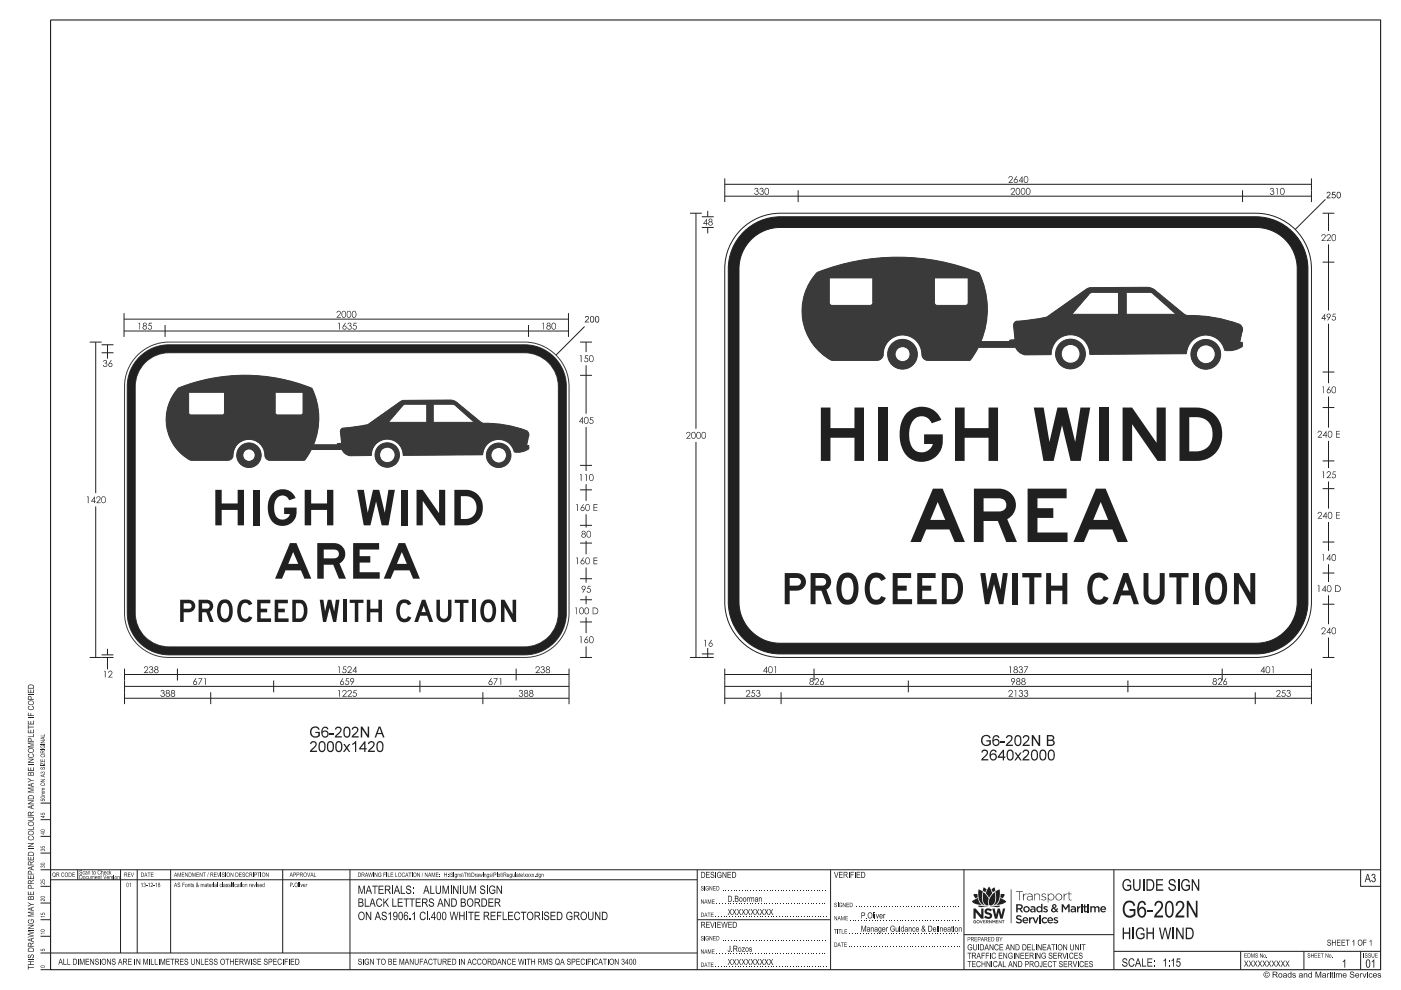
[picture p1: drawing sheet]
<svg xmlns="http://www.w3.org/2000/svg" width="297mm" height="210mm" viewBox="0 0 297 210" stroke-linecap="round" stroke-linejoin="round" font-family="sans-serif">
<g fill="none" stroke="#231f20" stroke-width=".21">
<path d="M153.7 39.1h124.4M153.7 37.8v5.1M278.1 37.8v5.1M146.3 45.2h2.5M147.6 45.2v45.7M148.8 48.2h2.5M148.8 46h2.5M150 44.7v1.3M150 48.2v1.3M153.7 41.6h124.4M157.1 48.7a11.8 11.8 0 0 1 8.4-3.5h100.8a11.7 11.7 0 0 1 11.8 11.8v70.7a11.7 11.7 0 0 1-11.8 11.7h-100.8a11.8 11.8 0 0 1-11.8-11.7v-70.7a11.8 11.8 0 0 1 3.4-8.3zM157.7 49.2a11 11 0 0 1 7.8-3.2h100.8a11.1 11.1 0 0 1 11 11v70.7a11 11 0 0 1-11 11h-100.8a11 11 0 0 1-11.1-11v-70.7a11 11 0 0 1 3.3-7.8z"/>
<path d="M159.2 50.8a8.8 8.8 0 0 1 6.3-2.6h100.8a8.8 8.8 0 0 1 8.7 8.8v70.7a8.8 8.8 0 0 1-8.7 8.7h-100.8a8.8 8.8 0 0 1-8.8-8.7v-70.7a8.8 8.8 0 0 1 2.5-6.2zM169.2 40.4v2.5M263.4 40.4v2.5M280.4 55.6h2.5M280.4 45.2h2.5M281 42.3l-6.4 6.4M281.7 45.2v3.8M281.7 51.8v14M19 72.6h2.5M20.3 72.6v32M21.5 74.8h2.6M21.5 73.1h2.6"/>
<path d="M22.8 73.1v3M26.3 66.4v5.1M26.3 67.7h94.2M26.3 70.2h94.2M35 68.9v2.6M112 68.9v2.6M120.5 66.4v5.1M123 79.6h2.5M123 72.6h2.5M123.9 69.3l-6 6M124.3 72.6v2.1M124.3 77.5v10.2"/>
<path d="M280.4 78.9h2.5M281.7 68.7v12.6M123 98.7h2.5M124.3 90.6v9.3M147.6 93.7v45.7M280.4 97.8h2.5M280.4 86.4h2.5M281.7 84.1v6.6M281.7 93.5v5.8M20.3 107.4v32M123 115.2h2.5M123 111.4h2.5"/>
<path d="M123 103.9h2.5M124.3 102.7v3.5M124.3 109.1v2.8M124.3 114.7v2.9M280.4 115h2.5M280.4 103.6h2.5M281.7 102.1v5.8M281.7 110.7v6.1M281.7 119.7v3.7M19 139.4h5.1M21.5 138.9h2.6M22.8 137.6v1.3"/>
<path d="M22.8 139.4v2.6M123 139.4h2.5M123 131.9h2.5M123 127.2h2.5M123 122.7h2.5M124.3 120.4v3.2M124.3 126.4v1.8M124.3 131v3.3M124.3 137.1v2.3M146.3 139.4h5M148.8 138.7h2.5M150 137.5v1.9"/>
<path d="M280.4 139.4h2.5M280.4 128.2h2.5M280.4 121.5h2.5M281.7 126.3v6.1M281.7 135.2v4.2M26.4 145.6h94.2M26.4 143.1h94.2M26.4 141.8v7.5M26.4 148.1h94.2M37.6 141.8v2.5M44.7 146.8v2.5M58 144.3v2.5"/>
<path d="M89 144.3v2.5M102.4 146.8v2.5M109.4 141.8v2.5M120.6 141.8v7.5M153.7 143.1h124.4M153.7 141.8v7.5M153.7 145.6h124.4M153.7 148.1h124.4M165.6 146.8v2.5M172.6 141.8v2.5M192.6 144.3v2.5M239.1 144.3v2.5"/>
<path d="M259.1 141.8v2.5M266.1 146.8v2.5M278.1 141.8v7.5"/>
</g>
<g fill="none" stroke="#3b3a3b" stroke-width=".21">
<path d="M29.6 75.7a8.8 8.8 0 0 1 6.2-2.6h75.4a8.9 8.9 0 0 1 8.9 8.9v48a8.9 8.9 0 0 1-8.9 8.9h-75.4a8.9 8.9 0 0 1-8.8-8.9v-48a8.8 8.8 0 0 1 2.6-6.3zM37.9 82.3a38 38 0 0 1 28.2 .1 14.6 14.6 0 0 1 .4 11.9h5v-.2l.9-.1-.2-2.6 .4-.6 5.4-.7 7.4-5.1 10-.2 .7 .2 .7 .3 5.1 4.2a1.78 1.78 0 0 0 1.5 .3 24.9 24.9 0 0 1 8.3 1.6 1.09 1.09 0 0 1 .3 1.3l-.4 1.8h.5v.7l-1.4 .6-1.7 .1a3.4 3.4 0 0 0-3.6-2.7 3.4 3.4 0 0 0-3.1 3.3l-16.8 .1a3.4 3.4 0 0 0-3.4-3.5 3.4 3.4 0 0 0-3.4 3.5l-4.5 .1a2.28 2.28 0 0 1-1.7-1.4h-6.5l-1.4 2.3h-7.5a1.32 1.32 0 0 1-1-1.6 3.4 3.4 0 0 0-3.7-2.8 3.4 3.4 0 0 0-3 3.5 1.14 1.14 0 0 1-1 .9h-8a9.8 9.8 0 0 1-2.5-15.3zM40 83.2h7.6l-.1 4.6-.4 .2-6.9-.1-.2-.4zM56.1 96.5h.1M58.3 83.2h6l-.1 4.6-.4 .2-5.2-.1-.3-.4zM85.5 85.9l.4-.2h4.6v3.9h-8.2zM91.9 85.7l4.4 .1 4.3 3.8h-8.7z"/>
<circle cx="52.8" cy="96.5" r="2.6"/>
<circle cx="52.8" cy="96.5" r="1.31"/>
<circle cx="82.1" cy="96.5" r="2.6"/>
<circle cx="82.1" cy="96.5" r="1.65"/>
<circle cx="105.7" cy="96.6" r="2.6"/>
<circle cx="105.7" cy="96.6" r="1.64"/>
</g>
<g fill="#3b3a3b">
<path d="M37.9 82.3a9.8 9.8 0 0 0 2.5 15.3h8a1.28 1.28 0 0 0 1.1-1.5 3.4 3.4 0 0 1 3.7-2.9 3.4 3.4 0 0 1 3 3.6l.2 .5 .7 .3h7.5l1.4-2.3h6.5a2.26 2.26 0 0 0 1.7 1.4l4.5-.1a3.4 3.4 0 0 1 3.4-3.5 3.4 3.4 0 0 1 3.4 3.5l16.8-.1a3.4 3.4 0 0 1 3.1-3.3 3.4 3.4 0 0 1 3.6 2.7l1.7-.1 1.4-.6v-.7h-.5l.4-1.8a1.09 1.09 0 0 0-.3-1.3 26.7 26.7 0 0 0-9.4-1.7l-5.4-4.4-.9-.4h-10.5l-.5 .2-7 5-5.4 .7-.4 .6 .2 2.6-.9 .1v.2h-5a14.6 14.6 0 0 0-.4-11.9 38 38 0 0 0-28.2-.1zM58.3 83.2h6v4.3l-.2 .4-.3 .1h-5l-.3-.1-.2-.4zM40 83.2h7.6v4.5l-.5 .3h-6.8l-.3-.4zM85.5 85.9l.4-.2h4.6v3.9h-8.2zM91.9 85.7l4.4 .1 4.3 3.8h-8.7z" fill-rule="evenodd"/>
<path d="M50.2 96.6a2.6 2.6 0 0 0 5.2 0 2.6 2.6 0 0 0-5.2 0zM51.5 96.5a1.31 1.31 0 0 1 2.6 0 1.31 1.31 0 0 1-2.6 0z" fill-rule="evenodd"/>
<path d="M79.5 96.5a2.6 2.6 0 0 0 5.2 0 2.6 2.6 0 0 0-5.2 0zM80.5 96.5a1.65 1.65 0 0 1 3.3 0 1.65 1.65 0 0 1-3.3 0z" fill-rule="evenodd"/>
<path d="M103.1 96.6a2.6 2.6 0 0 0 5.2 0 2.6 2.6 0 0 0-5.2 0zM104.1 96.6a1.65 1.65 0 0 1 3.3 0 1.65 1.65 0 0 1-3.3 0z" fill-rule="evenodd"/>
<path d="M79.5 96.5a2.6 2.6 0 0 0 5.2 0 2.6 2.6 0 0 0-5.2 0zM80.5 96.5a1.65 1.65 0 0 1 3.3 0 1.65 1.65 0 0 1-3.3 0z" fill-rule="evenodd"/>
<path d="M50.2 96.6a2.6 2.6 0 0 0 5.2 0 2.6 2.6 0 0 0-5.2 0zM51.5 96.5a1.31 1.31 0 0 1 2.6 0 1.31 1.31 0 0 1-2.6 0z" fill-rule="evenodd"/>
<path d="M37.9 82.3a9.8 9.8 0 0 0 2.5 15.3h8a1.28 1.28 0 0 0 1.1-1.5 3.4 3.4 0 0 1 3.7-2.9 3.4 3.4 0 0 1 3 3.7l.5 .6 .4 .1h7.5l1.4-2.3h6.5a2.26 2.26 0 0 0 1.7 1.4l4.5-.1a3.4 3.4 0 0 1 3.4-3.5 3.4 3.4 0 0 1 3.4 3.5l16.8-.1a3.4 3.4 0 0 1 3.1-3.3 3.4 3.4 0 0 1 3.6 2.7l1.7-.1 1.4-.6v-.7h-.5l.4-1.8a1.09 1.09 0 0 0-.3-1.3 26.7 26.7 0 0 0-9.4-1.7l-5.4-4.4-.9-.4h-10.5l-.5 .2-7 5-5.4 .7-.4 .6 .2 2.6-.9 .1v.2h-5a14.6 14.6 0 0 0-.4-11.9 38 38 0 0 0-28.2-.1zM58.3 83.2h6v4.3l-.2 .4-.3 .1h-5.2l-.3-.5zM85.5 85.9l.4-.2h4.6v3.9h-8.2zM40 83.2h7.6v4.5l-.4 .3h-6.9l-.3-.5zM91.9 85.7l4.4 .1 4.3 3.8h-8.7z" fill-rule="evenodd"/>
<path d="M103.1 96.6a2.6 2.6 0 0 0 5.2 0 2.6 2.6 0 0 0-5.2 0zM104.1 96.6a1.65 1.65 0 0 1 3.3 0 1.65 1.65 0 0 1-3.3 0z" fill-rule="evenodd"/>
</g>
<path d="M29.2 75.3a9.5 9.5 0 0 1 6.6-2.7h75.4a9.4 9.4 0 0 1 9.4 9.4v48a9.4 9.4 0 0 1-9.4 9.4h-75.4a9.4 9.4 0 0 1-9.4-9.4v-48a9.4 9.4 0 0 1 2.8-6.7zM30.8 76.9a7.2 7.2 0 0 1 5-2.1h75.4a7.2 7.2 0 0 1 7.2 7.2v48a7.2 7.2 0 0 1-7.2 7.2h-75.4a7.2 7.2 0 0 1-7.1-7.2v-48a7.2 7.2 0 0 1 2.1-5.1z" fill="none" stroke="#3b3a3b" stroke-width=".21"/>
<path d="M29.6 75.7a8.8 8.8 0 0 0-2.6 6.3v48a8.9 8.9 0 0 0 8.8 8.9h75.4a8.9 8.9 0 0 0 8.9-8.9v-48a8.9 8.9 0 0 0-8.9-8.9h-75.8a8.8 8.8 0 0 0-5.8 2.6zM30.8 76.9a7.1 7.1 0 0 1 5-2.1h75.4a7.2 7.2 0 0 1 7.2 7.2v48a7.2 7.2 0 0 1-7.2 7.2h-75.4a7.2 7.2 0 0 1-7.1-7.2v-49a7.1 7.1 0 0 1 2.1-4.1z" fill-rule="evenodd" fill="#231f20"/>
<g fill="none" stroke="#3b3a3b" stroke-width=".21">
<path d="M173.2 57.8a46.5 46.5 0 0 1 34.4 .1 17.8 17.8 0 0 1 .4 14.6h6.1v-.4h1.1l-.3-3.2 .5-.8 3.3-.3 3.3-.6 8.3-5.8 .7-.4 12.1-.1 .9 .2 .8 .4 6.2 5.1a2.15 2.15 0 0 0 1.7 .3 29.8 29.8 0 0 1 10.2 1.9l.2 .2a1.28 1.28 0 0 1 .2 1.5l-.5 2.1h.6v.9l-1.5 .7-1.1 .2-1.1-.1a4.1 4.1 0 0 0-4.4-3.2 4.1 4.1 0 0 0-3.8 3.9l-20.4 .2a4.1 4.1 0 0 0-4.2-4.2 4.1 4.1 0 0 0-4 4.2l-5.6 .1a2.78 2.78 0 0 1-2-1.6h-7.9l-1.7 2.7h-9.1l-.6-.2-.4-.5a5.2 5.2 0 0 0-1.8-3.9 4.1 4.1 0 0 0-4.4-.3 4.1 4.1 0 0 0-2.1 3.8 1.38 1.38 0 0 1-1.2 1.1h-9.8a12 12 0 0 1-3.1-18.6zM175.8 58.9h9.3v5.3a.56 .56 0 0 1-.6 .6h-8.1a.56 .56 0 0 1-.6-.6zM198.1 58.9h7.2v5.3a.56 .56 0 0 1-.6 .6l-6.3-.1-.3-.5zM195.4 75.1h.1M231.1 62.2l.5-.2h5.5v4.7h-9.9zM238.8 62h5l.4 .1 5.2 4.6h-10.6z"/>
<circle cx="191.3" cy="75.1" r="3.2"/>
<circle cx="191.4" cy="75.1" r="1.59"/>
<circle cx="227" cy="75.1" r="3.2"/>
<circle cx="227" cy="75.1" r="2"/>
<circle cx="255.6" cy="75.2" r="3.2"/>
<circle cx="255.7" cy="75.1" r="1.99"/>
</g>
<g fill="#3b3a3b">
<path d="M173.2 57.8a11.9 11.9 0 0 0 3.1 18.6h9.8a1.52 1.52 0 0 0 1.2-1.8 4.1 4.1 0 0 1 4.5-3.5 4.1 4.1 0 0 1 3.7 4.3l.5 .8 .6 .2h9.1l1.7-2.7h7.9a2.71 2.71 0 0 0 2 1.6l5.6-.1a4.1 4.1 0 0 1 4-4.2 4.1 4.1 0 0 1 4.2 4.2l20.4-.2a4.1 4.1 0 0 1 3.8-3.9 4.1 4.1 0 0 1 4.4 3.2l1.1 .1 1.1-.2 1.5-.7v-.9h-.6l.6-2.4a1.28 1.28 0 0 0-.5-1.4 32.2 32.2 0 0 0-11.4-2l-6.3-5a2.71 2.71 0 0 0-2.1-.9l-12.3 .2-8.8 6.1-3.3 .6-3.3 .3-.5 .8 .3 3.2h-1.1v.4h-6.1a17.8 17.8 0 0 0-.4-14.6 46.5 46.5 0 0 0-34.4-.1zM198.1 58.9h7.2l-.1 5.6-.5 .3h-6l-.4-.2-.2-.4zM175.8 58.9h9.3l-.1 5.6-.5 .3-8.4-.1-.3-.5zM231.1 62.2l.5-.2h5.5v4.7h-9.9zM238.8 62h5l.4 .1 5.2 4.6h-10.6z" fill-rule="evenodd"/>
<path d="M188.2 75.1a3.2 3.2 0 0 0 6.3 0 3.2 3.2 0 0 0-6.3 0zM189.8 75.1a1.6 1.6 0 0 1 3.2 0 1.6 1.6 0 0 1-3.2 0z" fill-rule="evenodd"/>
<path d="M223.8 75.1a3.2 3.2 0 0 0 6.3 0 3.2 3.2 0 0 0-6.3 0zM225 75.1a2 2 0 0 1 4 0 2 2 0 0 1-4 0z" fill-rule="evenodd"/>
<path d="M252.5 75.2a3.2 3.2 0 0 0 6.3 0 3.2 3.2 0 0 0-6.3 0zM253.7 75.1a2 2 0 0 1 4 0 2 2 0 0 1-4 0z" fill-rule="evenodd"/>
<path d="M223.8 75.1a3.2 3.2 0 0 0 6.3 0 3.2 3.2 0 0 0-6.3 0zM225 75.1a2 2 0 0 1 4 0 2 2 0 0 1-4 0z" fill-rule="evenodd"/>
<path d="M188.2 75.1a3.2 3.2 0 0 0 6.3 0 3.2 3.2 0 0 0-6.3 0zM189.8 75.1a1.6 1.6 0 0 1 3.2 0 1.6 1.6 0 0 1-3.2 0z" fill-rule="evenodd"/>
<path d="M173.2 57.8a11.9 11.9 0 0 0 3.1 18.6h9.8a1.52 1.52 0 0 0 1.2-1.8 4.1 4.1 0 0 1 4.5-3.5 4.1 4.1 0 0 1 3.7 4.3l.5 .8 .6 .2h9.1l1.7-2.7h7.9a2.72 2.72 0 0 0 2 1.6l5.6-.1a4.1 4.1 0 0 1 4-4.2 4.1 4.1 0 0 1 4.2 4.2l20.4-.2a4.1 4.1 0 0 1 3.8-3.9 4.1 4.1 0 0 1 4.4 3.2l1.1 .1 1.1-.2 1.5-.7v-.9h-.6l.6-2.4a1.28 1.28 0 0 0-.5-1.4 32.2 32.2 0 0 0-11.4-2l-6.3-5a2.71 2.71 0 0 0-2.1-.9l-12.3 .2-8.8 6.1-3.3 .6-3.3 .3-.5 .8 .3 3.2h-1.1v.4h-6.1a17.8 17.8 0 0 0-.4-14.6 46.5 46.5 0 0 0-34.4-.1zM198.1 58.9h7.2l-.1 5.6-.5 .3-6.3-.1-.3-.5zM231.1 62.2l.5-.2h5.5v4.7h-9.9zM175.8 58.9h9.3l-.1 5.6-.5 .3-8.4-.1-.3-.5zM238.8 62h5l.4 .1 5.2 4.6h-10.6z" fill-rule="evenodd"/>
<path d="M252.5 75.2a3.2 3.2 0 0 0 6.3 0 3.2 3.2 0 0 0-6.3 0zM253.7 75.1a2 2 0 0 1 4 0 2 2 0 0 1-4 0z" fill-rule="evenodd"/>
</g>
<path d="M157.7 49.2a11.2 11.2 0 0 0-3.3 7.8v70.7a11 11 0 0 0 11.1 11h100.8a11 11 0 0 0 11-11v-70.7a11.1 11.1 0 0 0-11-11h-100.8a11 11 0 0 0-7.8 3.2zM159.2 50.8a8.8 8.8 0 0 1 6.3-2.6h100.8a8.8 8.8 0 0 1 8.7 8.8v70.7a8.8 8.8 0 0 1-8.7 8.7h-100.8a8.8 8.8 0 0 1-8.8-8.7v-71.1a8.8 8.8 0 0 1 2.5-5.8z" fill-rule="evenodd" fill="#231f20"/>
<g fill="none" stroke="#231f20" stroke-width=".21">
<path d="M8.6 177.4h2.1M8.6 173.9h2.1M8.6 170.3h2.1M8.6 198.6h2.1M8.6 195.1h2.1M8.6 191.5h2.1M8.6 188h2.1M8.6 184.5h284.1M8.6 180.9h2.1M10.7 186.6h137.1M29.1 184.5v17.6M36.2 184.5v17.6"/>
<path d="M59.9 184.5v17.6M74.2 184.5v21.2M204.4 198.2h31.8M204.4 184.5v21.2M236.2 184.5v21.2M288.5 184.5v3.5h4.2M8.6 205.7h2.1M8.6 202.1h2.1M236.2 201.8h56.5M263 201.8v3.9M276.5 201.8v3.9M288.5 201.8v3.9"/>
</g>
<path d="M10.7 4.2h282v201.5h-282z" fill="none" stroke="#231f20" stroke-width=".24"/>
<g fill="#231f20">
<path d="M206.5 189.6h.2a.45 .45 0 0 1 .6 .2 .45 .45 0 0 1-.2 .6l-.3 .1-.4-.6z" fill-rule="evenodd"/>
<path d="M207.5 188.7l.9 .4a2.63 2.63 0 0 0 .4 2.9l-.2-.1a2.8 2.8 0 0 1-1.1-3.2z" fill-rule="evenodd"/>
<path d="M208.5 188.2l.7 .4-.3 .7-.5-.4z" fill-rule="evenodd"/>
<path d="M209.7 188.1l.7 1.4-.7 .9-.2-.3a1.06 1.06 0 0 1-.1-1.6z" fill-rule="evenodd"/>
<path d="M210.2 188.6l.6-.4a.6 .6 0 0 1 .2 .6 .6 .6 0 0 1-.5 .5z" fill-rule="evenodd"/>
<path d="M211 189.1l.8-.4a2.52 2.52 0 0 1-.2 2.6l-.4 .5-.5 .2a2.88 2.88 0 0 0 .3-2.9z" fill-rule="evenodd"/>
<path d="M212.2 189.6l.8 .1-.4 .8-.5-.2z" fill-rule="evenodd"/>
<path d="M212.1 190.5l1.1 .6v.3a3.3 3.3 0 0 1-2 .6l.6-.6z" fill-rule="evenodd"/>
<path d="M209.9 192.2l2.1-.1a1.26 1.26 0 0 1-1.6 .1z" fill-rule="evenodd"/>
<path d="M210.6 189.5l.3-.2a3.2 3.2 0 0 1-.4 2.6l-.2 .1a.52 .52 0 0 1-.6-.1 .52 .52 0 0 1-.1-.6l.3-.9z" fill-rule="evenodd"/>
<path d="M208.5 189.3a1.64 1.64 0 0 1 1 1.9l.1 .8a.77 .77 0 0 1-1.1-.7l-.1-.9z" fill-rule="evenodd"/>
<path d="M206.2 191.1l1.1-.6 .3 .9 .6 .6a2.43 2.43 0 0 1-2.1-.7z" fill-rule="evenodd"/>
<path d="M207.4 192.1l2.1 .1-1 .1a.77 .77 0 0 1-1.1-.2z" fill-rule="evenodd"/>
<path d="M206.4 192.7h.5l1.1 1.4v-1.4h.5v2.2h-.5l-1.1-1.4v1.4h-.5z" fill-rule="evenodd"/>
<path d="M209 192.8l.5-.1 .8 .2-.2 .4-.4-.2h-.4v.3l.1 .1a.77 .77 0 0 1 .9 .9 .77 .77 0 0 1-1.2 .4l-.5-.2 .3-.4 .5 .2h.5v-.2l-.4-.2a.66 .66 0 0 1-.7-.4 .66 .66 0 0 1 .2-.8z" fill-rule="evenodd"/>
<path d="M210.4 192.7h.5l.3 1.4 .3-1.4h.5l.3 1.4 .4-1.4h.4l-.5 2.2h-.5l-.3-1.4-.4 1.4h-.5z" fill-rule="evenodd"/>
<path d="M206.5 195.2h.4a.27 .27 0 0 0-.4 .1 .27 .27 0 0 0 .2 .4h.1l-.1-.3h.2v.3a.36 .36 0 0 1-.5 0 .36 .36 0 0 1 .1-.5z" fill-rule="evenodd"/>
<path d="M207 195.5a.35 .35 0 0 0 .7 0 .35 .35 0 0 0-.7 0zM207.1 195.5a.25 .25 0 0 1 .5 0 .25 .25 0 0 1-.5 0z" fill-rule="evenodd"/>
<path d="M207.7 195.2l.3 .5 .4-.5-.3 .6z" fill-rule="evenodd"/>
<path d="M208.4 195.2h.5l-.4 .1v.1h.4l-.4 .1v.2l.4 .1h-.5z" fill-rule="evenodd"/>
<path d="M209 195.2v.6h.2v-.2l.4 .2-.2-.2 .1-.4zM209.2 195.3h.2v.2h-.2z" fill-rule="evenodd"/>
<path d="M209.7 195.2l.5 .4 .1-.4v.6l-.5-.5v.5h-.1z" fill-rule="evenodd"/>
<path d="M210.4 195.2l.3 .3 .3-.3v.6h-.1v-.5l-.2 .4-.2-.4-.1 .5z" fill-rule="evenodd"/>
<path d="M211.1 195.2h.5l-.3 .1v.1h.3l-.3 .1v.2l.3 .1h-.5z" fill-rule="evenodd"/>
<path d="M211.8 195.2l.4 .4v-.4h.1v.6l-.4-.5-.1 .5z" fill-rule="evenodd"/>
<path d="M212.4 195.2h.6l-.2 .1v.5h-.2v-.5z" fill-rule="evenodd"/>
<path d="M214.3 188.6l.1 .1v7.1z" fill-rule="evenodd"/>
<path d="M215.4 189h1.5v.1h-.7v1.9h-.1v-1.9h-.7z" fill-rule="evenodd"/>
<path d="M216.9 189.5h.1v.4l.3-.3 .4-.1-.6 .5-.1 1h-.1z" fill-rule="evenodd"/>
<path d="M217.8 189.6l.1 .2a.52 .52 0 0 1 .6-.2 .52 .52 0 0 1 .3 .5 .59 .59 0 0 0-.8 0 .59 .59 0 0 0-.1 .8h.6l.3-.2v.3h.1v-.9a.65 .65 0 0 0-.4-.6 .65 .65 0 0 0-.7 .1zM218 190.3l.7-.1a.4 .4 0 0 1-.3 .7 .4 .4 0 0 1-.4-.6z" fill-rule="evenodd"/>
<path d="M219.3 189.5h.1v.3a.57 .57 0 0 1 .7-.3 .57 .57 0 0 1 .4 .6v.9h-.1v-.9a.47 .47 0 0 0-.5-.5 .47 .47 0 0 0-.5 .5v.9h-.1z" fill-rule="evenodd"/>
<path d="M221 189.6l.3-.1 .5 .2-.1 .1-.6-.1-.1 .2 .2 .2a.5 .5 0 0 1 .6 .6 .5 .5 0 0 1-.9 .2l-.1-.1v-.1l.7 .1 .1-.4a.81 .81 0 0 1-.7-.7z" fill-rule="evenodd"/>
<path d="M222.2 189.5v1.9h.1v-.7a.7 .7 0 0 0 1 .1 .7 .7 0 0 0 0-1.1 .7 .7 0 0 0-1 .2v-.4zM222.2 190.3a.6 .6 0 0 1 1.2 0 .6 .6 0 0 1-1.2 0z" fill-rule="evenodd"/>
<path d="M223.8 190.3a.73 .73 0 0 0 1.4 0 .73 .73 0 0 0-1.4 0zM223.9 190.3a.6 .6 0 0 1 1.2 0 .6 .6 0 0 1-1.2 0z" fill-rule="evenodd"/>
<path d="M225.5 189.5h.2v.4l.2-.3 .4-.1-.6 .5v1h-.2z" fill-rule="evenodd"/>
<path d="M226.6 189.1h.1v.4h.5v.2h-.5v1l.5 .1-.1 .2-.5-.2v-1.1h-.2l.2-.2z" fill-rule="evenodd"/>
<path d="M215.4 191.8v1.7h.4v-.6h.3l.4 .6h.4l-.5-.6a.55 .55 0 0 0 .5-.7 .55 .55 0 0 0-.7-.4zM215.8 192.1h.6l.1 .4-.7 .1z" fill-rule="evenodd"/>
<path d="M217 192.9a.69 .69 0 0 0 1.3 0 .69 .69 0 0 0-1.3 0zM217.2 192.9a.42 .42 0 0 1 .8 0 .42 .42 0 0 1-.8 0z" fill-rule="evenodd"/>
<path d="M218.5 192.3l.1 .2h.5l.2 .3a.49 .49 0 0 0-.7 0 .49 .49 0 0 0 0 .7h.4l.3-.2v.2h.3v-.8a.61 .61 0 0 0-.4-.5 .61 .61 0 0 0-.7 .1zM218.7 193.1a.26 .26 0 0 1 .5 0 .26 .26 0 0 1-.5 0z" fill-rule="evenodd"/>
<path d="M219.9 192.4a.63 .63 0 0 0-.1 .9 .63 .63 0 0 0 .9 0v.2h.3v-1.8h-.3v.7l-.4-.2zM220 192.9a.4 .4 0 0 1 .8 0 .4 .4 0 0 1-.8 0z" fill-rule="evenodd"/>
<path d="M221.4 192.3l.3-.1 .5 .1-.2 .2h-.5l.1 .2a.47 .47 0 0 1 .5 .6 .47 .47 0 0 1-.8 .1l-.1-.1 .1-.2 .6 .1-.3-.2a.39 .39 0 0 1-.3-.3 .39 .39 0 0 1 .1-.4z" fill-rule="evenodd"/>
<path d="M223.1 192l.1 .6a.55 .55 0 0 0-.2 .8 .55 .55 0 0 0 .9-.1l.2 .2 .3-.1-.3-.3 .2-.4-.2-.1-.2 .3-.3-.3a.44 .44 0 0 0 .4-.4 .44 .44 0 0 0-.5-.4zM223.3 192.2a.25 .25 0 0 1 .5 0 .25 .25 0 0 1-.5 0zM223.2 192.9l.2-.2 .3 .4-.4 .1z" fill-rule="evenodd"/>
<path d="M225.1 191.8h.3l.5 .8 .6-.8h.3v1.7h-.3v-1.2l-.6 .8-.5-.8v1.2h-.3z" fill-rule="evenodd"/>
<path d="M227.1 192.3v.2h.7v.3a.46 .46 0 0 0-.7 0 .46 .46 0 0 0 .3 .7l.4-.2v.2h.3v-.8a.63 .63 0 0 0-.4-.5 .63 .63 0 0 0-.6 .1zM227.2 193.1a.3 .3 0 0 1 .6 0 .3 .3 0 0 1-.6 0z" fill-rule="evenodd"/>
<path d="M228.3 192.2h.3v.3l.5-.3v.3l-.4 .3-.1 .7h-.3z" fill-rule="evenodd"/>
<path d="M229.8 191.9h.3v.3h.4v.3h-.4v.7h.4l-.2 .3h-.3l-.2-.2v-.8h-.1z" fill-rule="evenodd"/>
<path d="M231.2 192.2h.3v.2l.4-.2 .3 .2 .2-.1a.47 .47 0 0 1 .5-.1 .47 .47 0 0 1 .2 .5v.8h-.3v-.9l-.2-.1-.3 .1v.9h-.3v-.9l-.4-.1-.1 1h-.3z" fill-rule="evenodd"/>
<path d="M233.4 192.4a.67 .67 0 0 0 .1 1 .67 .67 0 0 0 .9-.1l-.1-.2-.2 .1a.37 .37 0 0 1-.5-.2h.9a.63 .63 0 0 0-.3-.7 .63 .63 0 0 0-.8 .1zM233.6 192.6l.4-.1 .2 .3h-.6z" fill-rule="evenodd"/>
<path d="M223.5 194.7l.3-.2 .5 .2-.1 .2-.4-.1v.2a.49 .49 0 0 1 .5 .6 .49 .49 0 0 1-.8 .2l-.2-.1 .2-.2 .5 .1 .1-.1-.3-.2a.38 .38 0 0 1-.3-.6z" fill-rule="evenodd"/>
<path d="M222.2 194.7a.68 .68 0 0 0 .1 1 .68 .68 0 0 0 .9-.1l-.1-.1-.6 .1-.2-.3h1a.63 .63 0 0 0-.3-.7 .63 .63 0 0 0-.8 .1zM222.5 194.8a.33 .33 0 0 1 .5 .3h-.7z" fill-rule="evenodd"/>
<path d="M221 194.7l.7-.1 .3 .2-.2 .2a.4 .4 0 0 0-.6-.1 .4 .4 0 0 0 .1 .6 .4 .4 0 0 0 .6-.1l.1 .2a.68 .68 0 0 1-1 .1 .68 .68 0 0 1 0-1z" fill-rule="evenodd"/>
<path d="M216.9 194.7a.68 .68 0 0 0 .1 1 .68 .68 0 0 0 1-.1l-.2-.1-.2 .1a.39 .39 0 0 1-.5-.3h.9a.63 .63 0 0 0-.3-.7 .63 .63 0 0 0-.8 .1zM217.2 194.8a.32 .32 0 0 1 .4 0 .32 .32 0 0 1 .1 .3h-.6z" fill-rule="evenodd"/>
<path d="M215.6 194.2l.4-.1 .6 .2-.2 .3-.6-.2 .1 .4a.66 .66 0 0 1 .7 .8l-.6 .3-.7-.3 .2-.2 .7 .2 .2-.2-.2-.2a.68 .68 0 0 1-.7-.8z" fill-rule="evenodd"/>
<path d="M218.2 194.6h.3v.2l.4-.3v.3a.44 .44 0 0 0-.4 .5v.5h-.3z" fill-rule="evenodd"/>
<path d="M218.9 194.6h.3l.4 .9 .3-.9h.3l-.5 1.2h-.3z" fill-rule="evenodd"/>
</g>
<g fill="#231f20">
<path d="M229.2 192.2h.3v1.3h-.3z"/>
<path d="M229.2 191.7h.3v.3h-.3z"/>
<path d="M230.6 191.7h.3v.3h-.3z"/>
<path d="M230.6 192.2h.3v1.3h-.3z"/>
<path d="M220.4 194.6h.3v1.2h-.3z"/>
<path d="M220.4 194.1h.3v.3h-.3z"/>
</g>
<path d="M16.5 184.5v2.1M25.6 184.5v17.6M147.8 195.1h28.3M147.8 184.5v21.2M176.1 184.5v21.2M10.7 202.1h137.1" fill="none" stroke="#231f20" stroke-width=".21"/>
<g fill="#231f20">
<path d="M123 135h.3v1.4h-.2v-1.3h-.2z" fill-rule="evenodd"/>
<path d="M124.5 134.9l-.5 .7a.44 .44 0 0 0-.1 .6 .44 .44 0 0 0 .7 .1 .44 .44 0 0 0-.1-.7h-.3l.4-.6zM124 136a.3 .3 0 0 1 .6 0 .3 .3 0 0 1-.6 0z" fill-rule="evenodd"/>
<path d="M125 135.1a.78 .78 0 0 0 .5 1.3 .78 .78 0 0 0 .4-.8 .78 .78 0 0 0-.7-.6zM125.2 135.1a.58 .58 0 0 1 .6 .6 .58 .58 0 0 1-.5 .6 .84 .84 0 0 1-.1-1.2z" fill-rule="evenodd"/>
<path d="M122 128.9h.3v1.4h-.1v-1.3h-.3z" fill-rule="evenodd"/>
<path d="M122.9 129a.79 .79 0 0 0 .5 1.3 .72 .72 0 0 0 .4-.9 .72 .72 0 0 0-.8-.5zM123 129.1a.38 .38 0 0 1 .6 0 .38 .38 0 0 1 0 .5 .4 .4 0 0 1-.3 .6 .4 .4 0 0 1-.4-.6z" fill-rule="evenodd"/>
<path d="M124 129a.8 .8 0 0 0 .5 1.3 .72 .72 0 0 0 .4-.9 .72 .72 0 0 0-.8-.5zM124.1 129.1a.38 .38 0 0 1 .6 0 .38 .38 0 0 1 0 .5 .4 .4 0 0 1-.3 .6 .4 .4 0 0 1-.4-.6z" fill-rule="evenodd"/>
<path d="M125.7 128.9v1.4a.8 .8 0 0 0 .9-.2 .8 .8 0 0 0 .1-.9l-.3-.3zM125.8 129a.64 .64 0 0 1 .9 .6 .64 .64 0 0 1-.9 .5z" fill-rule="evenodd"/>
<path d="M123.4 124.4a.42 .42 0 0 0-.1 .5 .42 .42 0 0 0 .5 .2l-.3 .5 .1 .1 .4-.6a.46 .46 0 0 0 .1-.7 .46 .46 0 0 0-.7 0zM123.4 124.7a.3 .3 0 0 1 .6 0 .3 .3 0 0 1-.6 0z" fill-rule="evenodd"/>
<path d="M124.7 124.3h.6v.1h-.5l-.1 .4a.47 .47 0 0 1 .6 .3 .47 .47 0 0 1-.4 .6 .47 .47 0 0 1-.5-.4h.1a.35 .35 0 0 0 .5 .2 .35 .35 0 0 0 .2-.4 .35 .35 0 0 0-.5-.2l-.2 .1z" fill-rule="evenodd"/>
<path d="M122.2 118.3h.3v1.4h-.2v-1.3h-.2z" fill-rule="evenodd"/>
<path d="M123.7 118.2l-.5 .7a.44 .44 0 0 0-.1 .6 .44 .44 0 0 0 .7 .1 .44 .44 0 0 0-.1-.7h-.3l.4-.6zM123.2 119.3a.3 .3 0 0 1 .6 0 .3 .3 0 0 1-.6 0z" fill-rule="evenodd"/>
<path d="M124.2 118.4a.7 .7 0 0 0-.1 .8 .7 .7 0 0 0 .7 .4 .78 .78 0 0 0 .3-.8 .78 .78 0 0 0-.7-.6zM124.4 118.4a.41 .41 0 0 1 .5 .1 .41 .41 0 0 1 0 .5 .41 .41 0 0 1-.3 .6 .41 .41 0 0 1-.4-.6z" fill-rule="evenodd"/>
<path d="M125.8 118.3h.9v.1h-.7v.4h.7v.2h-.7v.5h.7v.2h-.9z" fill-rule="evenodd"/>
<path d="M123.4 112.7l-.1 .2 .2 .3a.42 .42 0 0 0-.1 .7 .42 .42 0 0 0 .7 0 .42 .42 0 0 0-.2-.7 .38 .38 0 0 0 .1-.5 .38 .38 0 0 0-.6 0zM123.5 112.9a.25 .25 0 0 1 .5 0 .25 .25 0 0 1-.5 0zM123.4 113.6a.32 .32 0 0 1 .6 0 .32 .32 0 0 1-.6 0z" fill-rule="evenodd"/>
<path d="M124.5 112.7a.7 .7 0 0 0-.2 .9 .7 .7 0 0 0 .8 .4 .72 .72 0 0 0 .3-.9 .72 .72 0 0 0-.8-.5zM124.6 112.8a.41 .41 0 0 1 .5 0 .41 .41 0 0 1 .1 .5 .4 .4 0 0 1-.4 .6 .4 .4 0 0 1-.3-.6z" fill-rule="evenodd"/>
<path d="M122.2 106.9h.3v1.5h-.2v-1.3h-.2z" fill-rule="evenodd"/>
<path d="M123.7 106.9l-.5 .7a.45 .45 0 0 0-.1 .7 .45 .45 0 0 0 .7-.1 .45 .45 0 0 0-.3-.7l-.1 .1 .4-.6zM123.2 108a.31 .31 0 0 1 .6 0 .31 .31 0 0 1-.6 0z" fill-rule="evenodd"/>
<path d="M124.2 107.1a.7 .7 0 0 0-.1 .8 .7 .7 0 0 0 .7 .4 .72 .72 0 0 0 .3-.8 .72 .72 0 0 0-.8-.5zM124.4 107.1a.41 .41 0 0 1 .5 .1 .41 .41 0 0 1 0 .5 .38 .38 0 0 1-.1 .5 .38 .38 0 0 1-.5-.2z" fill-rule="evenodd"/>
<path d="M125.8 106.9h.9v.2h-.7v.4h.7v.2h-.7v.5h.7v.2h-.9z" fill-rule="evenodd"/>
<path d="M123 100.6h.3v1.4h-.2v-1.3h-.2z" fill-rule="evenodd"/>
<path d="M124.1 100.6h.3v1.4h-.2v-1.3h-.2z" fill-rule="evenodd"/>
<path d="M125 100.7a.71 .71 0 0 0-.1 .9 .71 .71 0 0 0 .7 .3 .72 .72 0 0 0 .3-.8 .72 .72 0 0 0-.8-.5zM125.2 100.8a.59 .59 0 0 1 .6 .4 .59 .59 0 0 1-.3 .7 .64 .64 0 0 1-.5-.5 .64 .64 0 0 1 .2-.6z" fill-rule="evenodd"/>
<path d="M123.5 88.4l-.8 1.1h.7v.4h.1v-.4h.2l-.2-.1zM123.4 88.8v.6h-.4z" fill-rule="evenodd"/>
<path d="M123.9 88.6a.75 .75 0 0 0-.1 .8 .75 .75 0 0 0 .6 .5 .78 .78 0 0 0 .4-.8 .78 .78 0 0 0-.6-.7zM124.1 88.6a.4 .4 0 0 1 .5 .1 .4 .4 0 0 1 0 .5 .39 .39 0 0 1-.1 .5 .39 .39 0 0 1-.5-.1l-.1-.4z" fill-rule="evenodd"/>
<path d="M125.2 88.5h.6v.1h-.5l-.1 .4a.47 .47 0 0 1 .6 .3 .47 .47 0 0 1-.3 .6 .47 .47 0 0 1-.6-.4h.2a.35 .35 0 0 0 .4 .2 .35 .35 0 0 0 .2-.4 .35 .35 0 0 0-.5-.2l-.1 .1z" fill-rule="evenodd"/>
<path d="M123 75.4h.3v1.4h-.2v-1.3h-.2z" fill-rule="evenodd"/>
<path d="M124.1 75.4h.6v.1h-.5l-.1 .4a.48 .48 0 0 1 .6 .3 .48 .48 0 0 1-.3 .6 .48 .48 0 0 1-.6-.4h.2a.34 .34 0 0 0 .4 .3 .34 .34 0 0 0 .2-.5 .34 .34 0 0 0-.5-.2l-.1 .1z" fill-rule="evenodd"/>
<path d="M125 75.5a.71 .71 0 0 0-.1 .9 .71 .71 0 0 0 .7 .3 .72 .72 0 0 0 .3-.8 .72 .72 0 0 0-.8-.5zM125.2 75.5a.59 .59 0 0 1 .6 .5 .59 .59 0 0 1-.3 .7 .64 .64 0 0 1-.5-.5 .64 .64 0 0 1 .2-.7z" fill-rule="evenodd"/>
<path d="M280.3 133.2a.47 .47 0 0 1 .7 .1 .47 .47 0 0 1-.2 .7l-.4 .4h.7v.1h-1l.6-.6a.37 .37 0 0 0 .2-.4 .37 .37 0 0 0-.4-.3l-.4 .3z" fill-rule="evenodd"/>
<path d="M282 133.1l-.8 1.1h.7v.3h.1v-.3h.2v-.2h-.2zM281.9 133.5v.5h-.4z" fill-rule="evenodd"/>
<path d="M282.4 133.2a.79 .79 0 0 0 .5 1.3 .78 .78 0 0 0 .4-.8 .78 .78 0 0 0-.6-.6zM282.5 133.3a.38 .38 0 0 1 .6 0 .38 .38 0 0 1 0 .5 .4 .4 0 0 1-.3 .6 .4 .4 0 0 1-.4-.6z" fill-rule="evenodd"/>
<path d="M279.4 124.1h.3v1.5h-.1v-1.3h-.3z" fill-rule="evenodd"/>
<path d="M281 124.1l-.8 1.1h.7v.4h.1v-.4h.2v-.1h-.2zM280.9 124.5v.6h-.4z" fill-rule="evenodd"/>
<path d="M281.5 124.3a.71 .71 0 0 0-.2 .8 .71 .71 0 0 0 .7 .4 .72 .72 0 0 0 .3-.9 .72 .72 0 0 0-.8-.4zM281.5 124.4a.39 .39 0 0 1 .6-.1 .39 .39 0 0 1 .1 .6 .41 .41 0 0 1-.4 .6 .41 .41 0 0 1-.4-.6z" fill-rule="evenodd"/>
<path d="M283.1 124.1v1.5a.79 .79 0 0 0 1-.3 .79 .79 0 0 0-.1-1zM283.2 124.3a.63 .63 0 0 1 .9 .6 .63 .63 0 0 1-.9 .5z" fill-rule="evenodd"/>
<path d="M280.4 117.6h.3v1.4h-.1v-1.3h-.3z" fill-rule="evenodd"/>
<path d="M282 117.5l-.8 1.1h.7v.4h.1v-.4h.2l-.2-.1zM281.9 117.9v.6h-.4z" fill-rule="evenodd"/>
<path d="M282.5 117.6a.81 .81 0 0 0-.2 .8 .81 .81 0 0 0 .6 .6 .79 .79 0 0 0 .4-.8 .79 .79 0 0 0-.6-.7zM282.6 117.7a.4 .4 0 0 1 .5 .1 .4 .4 0 0 1 0 .5 .38 .38 0 0 1-.1 .5 .38 .38 0 0 1-.5-.1l-.1-.4z" fill-rule="evenodd"/>
<path d="M279.5 108.7a.48 .48 0 0 1 .7 .1 .48 .48 0 0 1-.2 .7l-.4 .4h.7v.1h-1l.6-.6a.36 .36 0 0 0 .2-.5 .36 .36 0 0 0-.5-.1l-.3 .2z" fill-rule="evenodd"/>
<path d="M281.2 108.6l-.8 1.1h.7v.3h.1v-.3h.2l-.2-.1zM281.1 109v.6h-.4z" fill-rule="evenodd"/>
<path d="M281.7 108.6a.82 .82 0 0 0 .4 1.4 .79 .79 0 0 0 .4-.8 .79 .79 0 0 0-.6-.6zM281.8 108.8a.4 .4 0 0 1 .5 0 .4 .4 0 0 1 0 .5 .38 .38 0 0 1 0 .5 .38 .38 0 0 1-.6 0l-.1-.5z" fill-rule="evenodd"/>
<path d="M283.3 108.6h.8v.1h-.7v.5h.7v.1h-.7v.6h.7v.1h-.8z" fill-rule="evenodd"/>
<path d="M280.4 100h.3v1.4h-.1v-1.3h-.3z" fill-rule="evenodd"/>
<path d="M281.4 100.1a.48 .48 0 0 1 .7 .1 .48 .48 0 0 1-.2 .7l-.4 .4h.7v.1h-1l.6-.6a.35 .35 0 0 0 .2-.5 .35 .35 0 0 0-.6 0l-.1 .1z" fill-rule="evenodd"/>
<path d="M282.6 100h.6v.1h-.5l-.1 .4a.46 .46 0 0 1 .6 .3 .46 .46 0 0 1-.3 .6 .46 .46 0 0 1-.6-.3h.2a.35 .35 0 0 0 .5 .2 .35 .35 0 0 0 .1-.5 .35 .35 0 0 0-.5-.2l-.1 .1z" fill-rule="evenodd"/>
<path d="M279.5 91.5a.48 .48 0 0 1 .7 .1 .48 .48 0 0 1-.2 .7l-.4 .4h.7v.1h-1l.6-.6a.36 .36 0 0 0 .2-.5 .36 .36 0 0 0-.5-.1l-.1 .3h-.2z" fill-rule="evenodd"/>
<path d="M281.2 91.4l-.8 1.1h.7v.3h.1v-.3h.2l-.2-.1zM281.1 91.8v.6h-.4z" fill-rule="evenodd"/>
<path d="M281.6 91.5a.78 .78 0 0 0 .5 1.3 .78 .78 0 0 0 .4-.8 .78 .78 0 0 0-.6-.6zM281.8 91.6a.4 .4 0 0 1 .5 0 .4 .4 0 0 1 0 .5 .39 .39 0 0 1 0 .5 .39 .39 0 0 1-.6 0l-.1-.5z" fill-rule="evenodd"/>
<path d="M283.3 91.4h.8v.1h-.7v.5h.7v.1h-.7v.6h.7v.1h-.8z" fill-rule="evenodd"/>
<path d="M280.4 82h.3v1.4h-.1v-1.3h-.3z" fill-rule="evenodd"/>
<path d="M281.9 82l-.5 .6a.44 .44 0 0 0-.1 .6 .44 .44 0 0 0 .7 .1 .44 .44 0 0 0-.1-.7h-.3l.4-.6zM281.4 83a.3 .3 0 0 1 .6 0 .3 .3 0 0 1-.6 0z" fill-rule="evenodd"/>
<path d="M282.4 82.1a.77 .77 0 0 0 .5 1.3 .77 .77 0 0 0 .4-.8 .77 .77 0 0 0-.6-.6zM282.6 82.1a.4 .4 0 0 1 .5 .1 .4 .4 0 0 1 0 .5 .39 .39 0 0 1-.1 .5 .39 .39 0 0 1-.5 0l-.1-.5z" fill-rule="evenodd"/>
<path d="M280.9 66.5l-.8 1.1h.7v.4h.1v-.4h.2v-.1h-.2zM280.8 66.9v.6h-.4z" fill-rule="evenodd"/>
<path d="M281.4 66.6a.42 .42 0 0 0-.1 .6 .42 .42 0 0 0 .5 .1l-.4 .6 .1 .1 .5-.6a.46 .46 0 0 0 .1-.7 .46 .46 0 0 0-.7-.1zM281.4 66.9a.3 .3 0 0 1 .6 0 .3 .3 0 0 1-.6 0z" fill-rule="evenodd"/>
<path d="M282.6 66.5h.6v.2h-.5l-.1 .4a.47 .47 0 0 1 .6 .3 .47 .47 0 0 1-.3 .6 .47 .47 0 0 1-.6-.4h.2a.35 .35 0 0 0 .5 .2 .35 .35 0 0 0 .1-.5 .35 .35 0 0 0-.5-.1h-.1z" fill-rule="evenodd"/>
<path d="M280.3 49.8a.47 .47 0 0 1 .7 .1 .47 .47 0 0 1-.2 .7l-.4 .4h.7v.1h-1l.6-.6a.36 .36 0 0 0 .2-.5 .36 .36 0 0 0-.5-.1l-.3 .2z" fill-rule="evenodd"/>
<path d="M281.4 49.8a.47 .47 0 0 1 .7 .1 .47 .47 0 0 1-.2 .7l-.4 .4h.7v.1h-1l.5-.6a.39 .39 0 0 0 .3-.3 .39 .39 0 0 0-.3-.4l-.5 .3z" fill-rule="evenodd"/>
<path d="M282.4 49.8a.76 .76 0 0 0-.1 .8 .76 .76 0 0 0 .6 .5 .79 .79 0 0 0 .4-.8 .79 .79 0 0 0-.6-.6zM282.6 49.9a.4 .4 0 0 1 .5 0 .4 .4 0 0 1 0 .5 .38 .38 0 0 1-.1 .5 .38 .38 0 0 1-.5 0l-.1-.5z" fill-rule="evenodd"/>
<path d="M66 157.3a.71 .71 0 0 1 .8 0 .71 .71 0 0 1 .3 .7l-1 1.2h1.1v.3h-1.5l.1-.4 .6-.5a.84 .84 0 0 0 .5-.9l-.4-.2-.4 .1-.1 .2h-.3z" fill-rule="evenodd"/>
<path d="M67.8 157.3l-.3 1a.8 .8 0 0 0 .3 1.1 .8 .8 0 0 0 1.1-.2l.1-.9a.83 .83 0 0 0-.2-.9 .83 .83 0 0 0-1-.1zM67.9 157.6a.56 .56 0 0 1 .8 0 .56 .56 0 0 1 .1 .7l-.1 .6-.2 .3-.3 .1a1.24 1.24 0 0 1-.3-1.6z" fill-rule="evenodd"/>
<path d="M69.6 157.4l-.3 .9a.8 .8 0 0 0 .3 1.1 .8 .8 0 0 0 1.1-.2l.1-.5a1.03 1.03 0 0 0-.9-1.5zM69.7 157.6a.5 .5 0 0 1 .6-.1 .5 .5 0 0 1 .2 .6v.5a.5 .5 0 0 1-.4 .7 .5 .5 0 0 1-.5-.7z" fill-rule="evenodd"/>
<path d="M71.4 157.4l-.2 .3-.1 .6a.8 .8 0 0 0 .3 1.1 .8 .8 0 0 0 1.1-.2l.1-.9a.83 .83 0 0 0-.2-.9 .83 .83 0 0 0-1 0zM71.5 157.6l.2-.1a.95 .95 0 0 1 .6 1.3 .48 .48 0 0 1-.6 .5 .48 .48 0 0 1-.3-.7z" fill-rule="evenodd"/>
<path d="M72.8 157.8h.3l.4 .6 .5-.6h.3l-.6 .8 .6 .9h-.3l-.5-.7-.4 .7h-.4l.7-.9z" fill-rule="evenodd"/>
<path d="M74.7 157.7l.8-.5v2.3h-.2v-1.8l-.6 .3z" fill-rule="evenodd"/>
<path d="M77.3 157.2l-1.2 1.5v.2h1.1v.6h.3v-.6h.2v-.2h-.2v-1.5zM77.2 157.7v1h-.7z" fill-rule="evenodd"/>
<path d="M78.3 157.3a.71 .71 0 0 1 .8 0 .71 .71 0 0 1 .3 .7l-.3 .5-.8 .7h1.2v.3h-1.5l.1-.4 1-.9a.44 .44 0 0 0-.2-.7 .44 .44 0 0 0-.6 .3h-.3z" fill-rule="evenodd"/>
<path d="M80.1 157.4a1.42 1.42 0 0 0 .3 2.1h.2a.9 .9 0 0 0 .7-1.2 .9 .9 0 0 0-1-1.1zM80.2 157.6a.58 .58 0 0 1 .7 0 .58 .58 0 0 1 .2 .7 .58 .58 0 0 1-.2 .8 .58 .58 0 0 1-.7 0l-.1-.8z" fill-rule="evenodd"/>
<path d="M66 154.4a1.02 1.02 0 0 1 1.8 .4h-.3a.82 .82 0 0 0-1.2-.3 .82 .82 0 0 0-.2 1.1 .86 .86 0 0 0 1.4 .4v-.5h-.6v-.3h.9v.9a1.24 1.24 0 0 1-1.7 0 1.24 1.24 0 0 1-.1-1.7z" fill-rule="evenodd"/>
<path d="M68.5 154.3a1.31 1.31 0 0 0 .4 2.2 .76 .76 0 0 0 .7-1.1 .76 .76 0 0 0-1.2-.2 .54 .54 0 0 1 .2-.8 .54 .54 0 0 1 .8 .3h.2l-.2-.4-.5-.2zM68.4 155.7a.53 .53 0 0 1 1 0 .53 .53 0 0 1-1 0z" fill-rule="evenodd"/>
<path d="M71.3 154.3a.71 .71 0 0 1 .8-.1 .71 .71 0 0 1 .3 .8l-.3 .4-.8 .8h1.2v.2h-1.5l.2-.5 .9-.8a.44 .44 0 0 0-.2-.7 .44 .44 0 0 0-.6 .4l-.3-.1z" fill-rule="evenodd"/>
<path d="M73.1 154.3l-.3 1a.8 .8 0 0 0 .3 1 .8 .8 0 0 0 1.1-.2l.1-.4a1.03 1.03 0 0 0-1-1.6zM73.2 154.5a.5 .5 0 0 1 .6 0 .5 .5 0 0 1 .2 .5v.6a.5 .5 0 0 1-.4 .6 .5 .5 0 0 1-.5-.6z" fill-rule="evenodd"/>
<path d="M74.8 154.3a.71 .71 0 0 1 .8-.1 .71 .71 0 0 1 .4 .7l-.3 .5-.8 .8h1.1v.2h-1.5l.1-.3 .6-.5a.85 .85 0 0 0 .5-1l-.4-.2-.3 .1-.2 .3-.2-.1z" fill-rule="evenodd"/>
<path d="M76.5 154.1h.3l1.2 1.8v-1.8h.3v2.3h-.4l-1.1-1.7v1.7h-.3z" fill-rule="evenodd"/>
<path d="M80.3 154.1l-.9 2.3h.3l.3-.7h.9l.3 .7h.3l-.8-2.3zM80.5 154.4l.4 1.1h-.8z" fill-rule="evenodd"/>
<path d="M208.3 159.1a.73 .73 0 0 1 1.1 .2 .73 .73 0 0 1-.2 1l-.8 .7h1.1v.3h-1.5l.1-.4 1-.9a.44 .44 0 0 0-.1-.7 .44 .44 0 0 0-.7 .3h-.2z" fill-rule="evenodd"/>
<path d="M210.2 159.1a1.29 1.29 0 0 0 .4 2.2 .75 .75 0 0 0 .7-1 .75 .75 0 0 0-1.2-.2 .64 .64 0 0 1 .6-.9l.4 .4 .2-.1-.2-.4-.5-.1zM210.1 160.5a.52 .52 0 0 1 1 0 .52 .52 0 0 1-1 0z" fill-rule="evenodd"/>
<path d="M212.7 159l-1.2 1.5v.2h1.1v.6h.3v-.6h.3v-.2h-.3v-1.5zM212.6 159.5v1h-.7z" fill-rule="evenodd"/>
<path d="M213.7 159.1l-.3 1a.81 .81 0 0 0 .4 1.1 .81 .81 0 0 0 1-.3l.1-.8a.82 .82 0 0 0-.2-.9 .82 .82 0 0 0-1-.1zM213.8 159.4l.5-.2 .2 .2 .1 .5a.89 .89 0 0 1-.4 1.2 1.21 1.21 0 0 1-.4-1.7z" fill-rule="evenodd"/>
<path d="M215.1 159.6h.3l.4 .6 .5-.6h.3l-.6 .8 .6 .9h-.3l-.5-.7-.4 .7h-.4l.7-.9z" fill-rule="evenodd"/>
<path d="M217 159.1a.7 .7 0 0 1 .9 0 .7 .7 0 0 1 .3 .7l-.3 .5-.8 .7h1.2v.3h-1.6l.2-.4 .5-.5a.85 .85 0 0 0 .5-.9l-.4-.3-.3 .1-.1 .3h-.3z" fill-rule="evenodd"/>
<path d="M218.8 159.2l-.2 .9a.81 .81 0 0 0 .3 1.1 .81 .81 0 0 0 1.1-.3l.1-.8a.91 .91 0 0 0-1-1.1zM219 159.4l.4-.1 .3 .1 .1 .5a.89 .89 0 0 1-.5 1.2 1.2 1.2 0 0 1-.3-1.7z" fill-rule="evenodd"/>
<path d="M220.6 159.2a1.42 1.42 0 0 0 .4 2.1h.3a1.42 1.42 0 0 0-.1-2.3zM220.8 159.4a.49 .49 0 0 1 .6-.1 .49 .49 0 0 1 .2 .6l-.1 .8-.4 .4a1.38 1.38 0 0 1-.3-1.7z" fill-rule="evenodd"/>
<path d="M222.4 159.1a1.4 1.4 0 0 0 .3 2.2h.4a1.43 1.43 0 0 0-.1-2.3zM222.5 159.4l.5-.1a1.11 1.11 0 0 1-.1 1.8 1.1 1.1 0 0 1-.4-1.7z" fill-rule="evenodd"/>
<path d="M208.4 156.1a1 1 0 0 1 1.6 .4l-.2 .1a.77 .77 0 0 0-1-.4 .77 .77 0 0 0-.5 .9 .84 .84 0 0 0 .5 .8 .84 .84 0 0 0 1-.2v-.4h-.7v-.3h1v.9a1.24 1.24 0 0 1-1.8 0 1.24 1.24 0 0 1 .1-1.8z" fill-rule="evenodd"/>
<path d="M210.6 156.2a1.45 1.45 0 0 0 .4 2 .75 .75 0 0 0 .9-.8 .75 .75 0 0 0-1.1-.5l-.1 .1 .1-.6 .3-.2h.2l.3 .3h.3a.74 .74 0 0 0-.5-.6 .74 .74 0 0 0-.8 .3zM210.7 157.5a.52 .52 0 0 1 1 0 .52 .52 0 0 1-1 0z" fill-rule="evenodd"/>
<path d="M213.5 156.1a.72 .72 0 0 1 .8-.1 .72 .72 0 0 1 .4 .7l-.3 .5-.8 .7h1.1v.3h-1.5l.2-.3 .5-.5a.77 .77 0 0 0 .4-1.1l-.5-.1-.2 .4-.3-.1z" fill-rule="evenodd"/>
<path d="M215.3 156.1l-.3 1a.81 .81 0 0 0 .4 1 .81 .81 0 0 0 1.1-.2l.1-.8a.82 .82 0 0 0-.3-1 .82 .82 0 0 0-1 0zM215.5 156.3l.4-.1 .2 .1 .2 .5a.9 .9 0 0 1-.5 1.2 1.21 1.21 0 0 1-.3-1.7z" fill-rule="evenodd"/>
<path d="M217.1 156.1a.71 .71 0 0 1 .8-.1 .71 .71 0 0 1 .3 .7l-1 1.2h1.1v.3h-1.5l.1-.3 .6-.6a.84 .84 0 0 0 .5-.9l-.4-.2-.4 .1-.1 .3-.3-.1z" fill-rule="evenodd"/>
<path d="M218.8 155.9h.3l1.1 1.8v-1.8h.3v2.3h-.3l-1.1-1.7v1.7h-.3z" fill-rule="evenodd"/>
<path d="M222 155.9v2.3h1.2l.3-.2 .1-.6-.4-.4a.55 .55 0 0 0 .3-.6 .55 .55 0 0 0-.4-.5zM222.3 156.2h.6a.35 .35 0 0 1 .3 .3 .35 .35 0 0 1-.2 .4h-.7zM222.3 157.2h.7a.41 .41 0 0 1 .3 .4 .41 .41 0 0 1-.5 .3h-.5z" fill-rule="evenodd"/>
<path d="M124.2 67.1h.5l.2 .2-.1 .4-.6 .5h.7v.2h-.9l.7-1-.3-.2-.2 .2h-.2z" fill-rule="evenodd"/>
<path d="M125.3 67.1a.74 .74 0 0 0-.3 .8 .74 .74 0 0 0 .7 .5 .82 .82 0 0 0-.2-1.4zM125.3 67.3a.28 .28 0 0 1 .3-.1 .28 .28 0 0 1 .2 .2v.7l-.2 .2a.76 .76 0 0 1-.3-1z" fill-rule="evenodd"/>
<path d="M126.4 67.1a.81 .81 0 0 0 .2 1.3 .78 .78 0 0 0 .5-.7 .78 .78 0 0 0-.5-.7zM126.4 67.2l.4 .1 .1 .6a.33 .33 0 0 1-.4 .4 .33 .33 0 0 1-.2-.6z" fill-rule="evenodd"/>
<path d="M281.4 40.7l.6 .1 .1 .2-.1 .4-.6 .5h.7v.2h-.9l.7-1-.1-.3-.6 .2z" fill-rule="evenodd"/>
<path d="M282.5 40.7h.6v.2h-.5l-.1 .3h.6l.1 .6a.45 .45 0 0 1-.5 .3 .45 .45 0 0 1-.4-.4l.6 .2a.32 .32 0 0 0 .1-.5 .32 .32 0 0 0-.5 0h-.2z" fill-rule="evenodd"/>
<path d="M283.6 40.8a.8 .8 0 0 0 .2 1.3 .77 .77 0 0 0 .5-.7 .77 .77 0 0 0-.5-.7zM283.6 40.9a.34 .34 0 0 1 .5 0 .34 .34 0 0 1 0 .5 .36 .36 0 0 1-.3 .5 .36 .36 0 0 1-.3-.5z" fill-rule="evenodd"/>
<path d="M113.7 141.4a.47 .47 0 0 1 .7 .2 .47 .47 0 0 1-.3 .6l-.3 .4h.6v.2h-.9l.5-.6a.35 .35 0 0 0 .3-.6 .35 .35 0 0 0-.6 0l-.2 .2z" fill-rule="evenodd"/>
<path d="M114.8 141.4a.38 .38 0 0 1 .5 0 .38 .38 0 0 1 0 .6 .46 .46 0 0 1 0 .8 .46 .46 0 0 1-.7-.4h.1a.32 .32 0 0 0 .4 .3 .32 .32 0 0 0 .3-.4 .32 .32 0 0 0-.4-.3v-.1a.26 .26 0 0 0 .3-.2 .26 .26 0 0 0-.2-.3 .26 .26 0 0 0-.3 .3h-.2z" fill-rule="evenodd"/>
<path d="M115.9 141.4l-.1 .4 .2 .2a.42 .42 0 0 0-.2 .6 .42 .42 0 0 0 .7 0 .42 .42 0 0 0-.1-.6 .38 .38 0 0 0 .1-.6 .38 .38 0 0 0-.6 0zM115.9 141.7a.25 .25 0 0 1 .5 0 .25 .25 0 0 1-.5 0zM115.8 142.4a.35 .35 0 0 1 .7 0 .35 .35 0 0 1-.7 0z" fill-rule="evenodd"/>
<path d="M71.7 141.3h.3v1.5h-.1v-1.3h-.2z" fill-rule="evenodd"/>
<path d="M72.8 141.3h.6v.2h-.5v.4a.47 .47 0 0 1 .5 .3 .47 .47 0 0 1-.3 .6 .47 .47 0 0 1-.6-.4h.2a.35 .35 0 0 0 .4 .2 .35 .35 0 0 0 .2-.5 .35 .35 0 0 0-.5-.1h-.1z" fill-rule="evenodd"/>
<path d="M73.8 141.4a.48 .48 0 0 1 .7 .1 .48 .48 0 0 1-.2 .7l-.4 .4h.7v.2h-1l.5-.6a.35 .35 0 0 0 .4-.4 .35 .35 0 0 0-.4-.3 .35 .35 0 0 0-.3 .3h-.1z" fill-rule="evenodd"/>
<path d="M75.5 141.3l-.8 1.1h.7v.4h.1v-.4h.2l-.2-.1zM75.4 141.7v.6h-.5z" fill-rule="evenodd"/>
<path d="M30.6 141.4a.48 .48 0 0 1 .8 .1 .48 .48 0 0 1-.3 .7l-.3 .4h.6v.2h-.9l.5-.6a.35 .35 0 0 0 .3-.4 .35 .35 0 0 0-.3-.3 .35 .35 0 0 0-.4 .3h-.1z" fill-rule="evenodd"/>
<path d="M31.8 141.4a.38 .38 0 0 1 .5 0 .38 .38 0 0 1 0 .6 .46 .46 0 0 1 0 .8 .46 .46 0 0 1-.7-.4h.1a.33 .33 0 0 0 .4 .3 .33 .33 0 0 0 .3-.4 .33 .33 0 0 0-.4-.3v-.1a.26 .26 0 0 0 .3-.2 .26 .26 0 0 0-.3-.3 .26 .26 0 0 0-.2 .3h-.2z" fill-rule="evenodd"/>
<path d="M32.9 141.4l-.2 .4 .2 .2a.43 .43 0 0 0-.1 .6 .43 .43 0 0 0 .7 0 .43 .43 0 0 0-.1-.6 .39 .39 0 0 0 0-.6 .39 .39 0 0 0-.5 0zM32.9 141.7a.25 .25 0 0 1 .5 0 .25 .25 0 0 1-.5 0zM32.8 142.4a.35 .35 0 0 1 .7 0 .35 .35 0 0 1-.7 0z" fill-rule="evenodd"/>
<path d="M104.1 143.8l-.4 .7a.45 .45 0 0 0-.1 .6 .45 .45 0 0 0 .7 .1 .45 .45 0 0 0-.1-.7h-.3l.4-.6zM103.7 144.9a.3 .3 0 0 1 .6 0 .3 .3 0 0 1-.6 0z" fill-rule="evenodd"/>
<path d="M104.7 143.9h.9l-.8 1.4-.1-.1 .6-1.2h-.6z" fill-rule="evenodd"/>
<path d="M106 143.9h.3v1.4h-.2v-1.3h-.2z" fill-rule="evenodd"/>
<path d="M72.7 143.8l-.4 .7a.44 .44 0 0 0-.2 .6 .44 .44 0 0 0 .7 .1 .44 .44 0 0 0-.1-.7h-.3l.4-.6zM72.2 144.9a.31 .31 0 0 1 .6 0 .31 .31 0 0 1-.6 0z" fill-rule="evenodd"/>
<path d="M73.4 143.9h.6v.1h-.5l-.1 .4a.46 .46 0 0 1 .6 .3 .46 .46 0 0 1-.3 .6 .46 .46 0 0 1-.6-.4h.2a.35 .35 0 0 0 .4 .2 .35 .35 0 0 0 .2-.5 .35 .35 0 0 0-.5-.1l-.1 .1z" fill-rule="evenodd"/>
<path d="M74.4 143.9a.43 .43 0 0 0-.1 .6 .43 .43 0 0 0 .5 .2l-.4 .5 .1 .1 .4-.6a.47 .47 0 0 0 .1-.7 .47 .47 0 0 0-.6-.1zM74.4 144.3a.3 .3 0 0 1 .6 0 .3 .3 0 0 1-.6 0z" fill-rule="evenodd"/>
<path d="M41.5 143.8l-.4 .7a.45 .45 0 0 0-.1 .6 .45 .45 0 0 0 .6 .1 .45 .45 0 0 0 0-.7h-.3l.3-.6zM41.1 144.9a.3 .3 0 0 1 .6 0 .3 .3 0 0 1-.6 0z" fill-rule="evenodd"/>
<path d="M42 143.9h.9l-.7 1.4-.1-.1 .6-1.2h-.7z" fill-rule="evenodd"/>
<path d="M43.3 143.9h.3v1.4h-.1v-1.3h-.2z" fill-rule="evenodd"/>
<path d="M110.2 146.4a.37 .37 0 0 1 .5 0 .37 .37 0 0 1 0 .6 .46 .46 0 0 1 0 .8 .46 .46 0 0 1-.7-.4h.1a.34 .34 0 0 0 .4 .3 .34 .34 0 0 0 .3-.4 .34 .34 0 0 0-.4-.2v-.2a.26 .26 0 0 0 .3-.2 .26 .26 0 0 0-.3-.3 .26 .26 0 0 0-.2 .3h-.2z" fill-rule="evenodd"/>
<path d="M111.3 146.4l-.2 .3 .2 .3a.44 .44 0 0 0-.1 .7 .44 .44 0 0 0 .7 0 .44 .44 0 0 0-.2-.7 .38 .38 0 0 0 .1-.6 .38 .38 0 0 0-.5 0zM111.3 146.7a.25 .25 0 0 1 .5 0 .25 .25 0 0 1-.5 0zM111.2 147.4a.35 .35 0 0 1 .7 0 .35 .35 0 0 1-.7 0z" fill-rule="evenodd"/>
<path d="M112.3 146.4l-.1 .3 .2 .3a.44 .44 0 0 0-.1 .7 .44 .44 0 0 0 .7 0 .44 .44 0 0 0-.2-.7 .38 .38 0 0 0 .1-.6 .38 .38 0 0 0-.6 0zM112.4 146.7a.25 .25 0 0 1 .5 0 .25 .25 0 0 1-.5 0zM112.3 147.4a.32 .32 0 0 1 .6 0 .32 .32 0 0 1-.6 0z" fill-rule="evenodd"/>
<path d="M71.8 146.4h.2v1.4h-.1v-1.3h-.2z" fill-rule="evenodd"/>
<path d="M72.7 146.5a.48 .48 0 0 1 .7 .1 .48 .48 0 0 1-.2 .7l-.3 .4h.6v.1h-1l.6-.6a.36 .36 0 0 0 .3-.5 .36 .36 0 0 0-.6-.1l-.2 .2z" fill-rule="evenodd"/>
<path d="M73.8 146.5a.48 .48 0 0 1 .7 .1 .48 .48 0 0 1-.2 .7l-.4 .4h.7v.1h-1l.6-.6a.36 .36 0 0 0 .2-.5 .36 .36 0 0 0-.5-.1l-.2 .2z" fill-rule="evenodd"/>
<path d="M75 146.4h.6v.1h-.5l-.1 .4a.47 .47 0 0 1 .6 .3 .47 .47 0 0 1-.3 .6 .47 .47 0 0 1-.6-.3h.2a.34 .34 0 0 0 .4 .1 .34 .34 0 0 0 .2-.4 .34 .34 0 0 0-.5-.2l-.1 .1z" fill-rule="evenodd"/>
<path d="M34.2 146.4a.37 .37 0 0 1 .6 0 .37 .37 0 0 1-.1 .6 .46 .46 0 0 1 0 .8 .46 .46 0 0 1-.7-.4h.2a.33 .33 0 0 0 .3 .3 .33 .33 0 0 0 .3-.4 .33 .33 0 0 0-.4-.2v-.2a.26 .26 0 0 0 .3-.2 .26 .26 0 0 0-.2-.3 .26 .26 0 0 0-.3 .3h-.1z" fill-rule="evenodd"/>
<path d="M35.3 146.4l-.1 .3 .2 .3a.44 .44 0 0 0-.2 .7 .44 .44 0 0 0 .7 0 .44 .44 0 0 0-.1-.7 .38 .38 0 0 0 .1-.6 .38 .38 0 0 0-.6 0zM35.3 146.7a.25 .25 0 0 1 .5 0 .25 .25 0 0 1-.5 0zM35.2 147.4a.35 .35 0 0 1 .7 0 .35 .35 0 0 1-.7 0z" fill-rule="evenodd"/>
<path d="M36.4 146.4l-.1 .3 .2 .3a.44 .44 0 0 0-.2 .7 .44 .44 0 0 0 .7 0 .44 .44 0 0 0-.1-.7 .38 .38 0 0 0 .1-.6 .38 .38 0 0 0-.6 0zM36.4 146.7a.25 .25 0 0 1 .5 0 .25 .25 0 0 1-.5 0zM36.3 147.4a.35 .35 0 0 1 .7 0 .35 .35 0 0 1-.7 0z" fill-rule="evenodd"/>
<path d="M22.1 142.3h.3v1.4h-.2v-1.3h-.2z" fill-rule="evenodd"/>
<path d="M23.1 142.4a.48 .48 0 0 1 .7 .1 .48 .48 0 0 1-.2 .7l-.4 .4h.7v.1h-1l.5-.6a.35 .35 0 0 0 .3-.5 .35 .35 0 0 0-.6 0l-.2 .1z" fill-rule="evenodd"/>
<path d="M18.5 105.3h.3v1.4h-.2v-1.3h-.2z" fill-rule="evenodd"/>
<path d="M20.1 105.3l-.8 1.1h.6v.3h.2v-.3h.2v-.2h-.2zM19.9 105.7v.5h-.4z" fill-rule="evenodd"/>
<path d="M20.5 105.4a.48 .48 0 0 1 .8 .1 .48 .48 0 0 1-.3 .7l-.3 .4h.6v.1h-.9l.5-.6a.37 .37 0 0 0 .3-.4 .37 .37 0 0 0-.5-.3l-.3 .3z" fill-rule="evenodd"/>
<path d="M21.6 105.4a.71 .71 0 0 0-.2 .9 .71 .71 0 0 0 .8 .4 .72 .72 0 0 0 .3-.9 .72 .72 0 0 0-.8-.5zM21.7 105.5a.39 .39 0 0 1 .5 0 .39 .39 0 0 1 .1 .5 .41 .41 0 0 1-.3 .6 .41 .41 0 0 1-.4-.6z" fill-rule="evenodd"/>
<path d="M71.5 66a.48 .48 0 0 1 .7 .1 .48 .48 0 0 1-.2 .7l-.4 .4h.7v.2h-1l.6-.6a.38 .38 0 0 0 .2-.4 .38 .38 0 0 0-.3-.4l-.4 .4z" fill-rule="evenodd"/>
<path d="M72.5 66.1a.7 .7 0 0 0-.1 .8 .7 .7 0 0 0 .7 .4 .78 .78 0 0 0 .3-.8 .78 .78 0 0 0-.6-.6zM72.6 66.2a.38 .38 0 0 1 .6-.1 .38 .38 0 0 1 .1 .6 .4 .4 0 0 1-.4 .6 .4 .4 0 0 1-.3-.6z" fill-rule="evenodd"/>
<path d="M73.7 66a.8 .8 0 0 0-.2 .8 .8 .8 0 0 0 .6 .6 .78 .78 0 0 0 .4-.8 .78 .78 0 0 0-.6-.7zM73.8 66.1a.59 .59 0 0 1 .6 .5 .59 .59 0 0 1-.3 .7 .64 .64 0 0 1-.5-.5 .64 .64 0 0 1 .2-.7z" fill-rule="evenodd"/>
<path d="M74.7 66.1a.81 .81 0 0 0 .5 1.3 .78 .78 0 0 0 .4-.8 .78 .78 0 0 0-.7-.7zM74.9 66.1a.4 .4 0 0 1 .5 .1 .4 .4 0 0 1 0 .5 .4 .4 0 0 1-.3 .6 .4 .4 0 0 1-.4-.6z" fill-rule="evenodd"/>
<path d="M115 68.5h.3v1.4h-.1v-1.3h-.2z" fill-rule="evenodd"/>
<path d="M116 68.5l-.1 .4 .2 .2a.43 .43 0 0 0-.1 .7 .43 .43 0 0 0 .7 0 .43 .43 0 0 0-.2-.7 .39 .39 0 0 0 .1-.6 .39 .39 0 0 0-.6 0zM116.1 68.8a.25 .25 0 0 1 .5 0 .25 .25 0 0 1-.5 0zM116 69.5a.32 .32 0 0 1 .6 0 .32 .32 0 0 1-.6 0z" fill-rule="evenodd"/>
<path d="M117.1 68.6a.71 .71 0 0 0-.2 .9 .71 .71 0 0 0 .8 .3 .79 .79 0 0 0 .2-.8 .79 .79 0 0 0-.6-.5zM117.2 68.7a.39 .39 0 0 1 .5 0 .39 .39 0 0 1 .1 .5 .4 .4 0 0 1-.4 .6 .4 .4 0 0 1-.3-.6z" fill-rule="evenodd"/>
<path d="M71.8 68.5h.2v1.4h-.1v-1.3h-.2z" fill-rule="evenodd"/>
<path d="M73.2 68.4l-.4 .7a.45 .45 0 0 0-.2 .6 .45 .45 0 0 0 .7 .1 .45 .45 0 0 0-.1-.7h-.3l.4-.6zM72.7 69.5a.3 .3 0 0 1 .6 0 .3 .3 0 0 1-.6 0z" fill-rule="evenodd"/>
<path d="M73.8 68.5a.37 .37 0 0 1 .6 0 .37 .37 0 0 1-.1 .6 .46 .46 0 0 1 0 .8 .46 .46 0 0 1-.7-.4h.2a.33 .33 0 0 0 .4 .3 .33 .33 0 0 0 .2-.4 .33 .33 0 0 0-.4-.2v-.2a.26 .26 0 0 0 .3-.2 .26 .26 0 0 0-.2-.3 .26 .26 0 0 0-.3 .3h-.1z" fill-rule="evenodd"/>
<path d="M75 68.5h.6v.1h-.5l-.1 .4a.47 .47 0 0 1 .7 .3 .47 .47 0 0 1-.4 .6 .47 .47 0 0 1-.6-.4h.2a.36 .36 0 0 0 .4 .3 .36 .36 0 0 0 .2-.5 .36 .36 0 0 0-.5-.2l-.1 .1z" fill-rule="evenodd"/>
<path d="M29.4 68.5h.3v1.4h-.1v-1.3h-.3z" fill-rule="evenodd"/>
<path d="M30.4 68.5l-.1 .4 .2 .2a.43 .43 0 0 0-.1 .7 .43 .43 0 0 0 .6 0 .43 .43 0 0 0-.1-.7 .39 .39 0 0 0 .1-.6 .39 .39 0 0 0-.6 0zM30.5 68.8a.25 .25 0 0 1 .5 0 .25 .25 0 0 1-.5 0zM30.4 69.5a.31 .31 0 0 1 .6 0 .31 .31 0 0 1-.6 0z" fill-rule="evenodd"/>
<path d="M31.6 68.5h.6v.1h-.5l-.1 .4a.47 .47 0 0 1 .6 .3 .47 .47 0 0 1-.3 .6 .47 .47 0 0 1-.6-.4h.2a.36 .36 0 0 0 .4 .3 .36 .36 0 0 0 .2-.5 .36 .36 0 0 0-.5-.2l-.1 .1z" fill-rule="evenodd"/>
<path d="M22 76.4a.38 .38 0 0 1 .6 .1 .38 .38 0 0 1-.1 .5 .46 .46 0 0 1 0 .8 .46 .46 0 0 1-.7-.4h.2a.33 .33 0 0 0 .3 .3 .33 .33 0 0 0 .3-.3 .33 .33 0 0 0-.4-.3v-.2a.26 .26 0 0 0 .3-.2 .26 .26 0 0 0-.2-.3 .26 .26 0 0 0-.3 .3h-.1z" fill-rule="evenodd"/>
<path d="M23.6 76.3l-.5 .7a.45 .45 0 0 0-.1 .7 .45 .45 0 0 0 .7-.1 .45 .45 0 0 0-.3-.6h-.1l.4-.6zM23.1 77.4a.31 .31 0 0 1 .6 0 .31 .31 0 0 1-.6 0z" fill-rule="evenodd"/>
<path d="M214 37.5a.47 .47 0 0 1 .7 .1 .47 .47 0 0 1-.3 .7l-.3 .3h.6v.2h-.9l.5-.6a.37 .37 0 0 0 .3-.4 .37 .37 0 0 0-.3-.3l-.5 .3z" fill-rule="evenodd"/>
<path d="M215.5 37.3l-.4 .7a.44 .44 0 0 0-.1 .6 .44 .44 0 0 0 .6 .1 .44 .44 0 0 0 0-.7h-.4l.4-.6zM215.1 38.4a.3 .3 0 0 1 .6 0 .3 .3 0 0 1-.6 0z" fill-rule="evenodd"/>
<path d="M216.7 37.3l-.8 1.2h.7v.3h.2v-.3h.1v-.2h-.1zM216.6 37.7v.6h-.4z" fill-rule="evenodd"/>
<path d="M217.2 37.5a.71 .71 0 0 0-.2 .9 .71 .71 0 0 0 .8 .3 .72 .72 0 0 0 .3-.8 .72 .72 0 0 0-.8-.5zM217.3 37.5a.58 .58 0 0 1 .6 .6 .58 .58 0 0 1-.5 .6 .84 .84 0 0 1-.1-1.2z" fill-rule="evenodd"/>
<path d="M269.4 39.9a.37 .37 0 0 1 .6 .1 .37 .37 0 0 1-.1 .5 .45 .45 0 0 1 0 .8 .45 .45 0 0 1-.7-.4h.2a.33 .33 0 0 0 .3 .3 .33 .33 0 0 0 .3-.3 .33 .33 0 0 0-.4-.3v-.2a.27 .27 0 0 0 .3-.2 .27 .27 0 0 0-.2-.3 .27 .27 0 0 0-.3 .3h-.1z" fill-rule="evenodd"/>
<path d="M270.6 39.9h.3v1.4h-.2v-1.3h-.2z" fill-rule="evenodd"/>
<path d="M271.5 40a.75 .75 0 0 0-.2 .8 .75 .75 0 0 0 .7 .5 .78 .78 0 0 0 .4-.8 .78 .78 0 0 0-.7-.6zM271.7 40a.4 .4 0 0 1 .5 .1 .4 .4 0 0 1 0 .5 .39 .39 0 0 1-.1 .5 .39 .39 0 0 1-.5 0l-.1-.5z" fill-rule="evenodd"/>
<path d="M214.4 40a.47 .47 0 0 1 .7 .1 .47 .47 0 0 1-.2 .7l-.4 .4h.7v.1h-1l.7-.7a.33 .33 0 0 0 0-.6 .33 .33 0 0 0-.5 .3h-.1z" fill-rule="evenodd"/>
<path d="M215.5 40a.75 .75 0 0 0-.2 .8 .75 .75 0 0 0 .6 .5 .79 .79 0 0 0 .4-.8 .79 .79 0 0 0-.6-.6zM215.6 40a.4 .4 0 0 1 .5 .1 .4 .4 0 0 1 .1 .5 .39 .39 0 0 1-.1 .5 .39 .39 0 0 1-.5 0l-.1-.5z" fill-rule="evenodd"/>
<path d="M216.6 40a.71 .71 0 0 0-.2 .9 .71 .71 0 0 0 .7 .4 .8 .8 0 0 0 .3-.9 .8 .8 0 0 0-.6-.5zM216.7 40a.41 .41 0 0 1 .5 .1 .41 .41 0 0 1 .1 .5 .41 .41 0 0 1-.4 .6 .41 .41 0 0 1-.3-.6z" fill-rule="evenodd"/>
<path d="M217.6 40a.72 .72 0 0 0-.1 .9 .72 .72 0 0 0 .7 .4 .72 .72 0 0 0 .3-.9 .72 .72 0 0 0-.8-.5zM217.8 40a.4 .4 0 0 1 .5 .1 .4 .4 0 0 1 0 .5 .39 .39 0 0 1-.1 .5 .39 .39 0 0 1-.5 0l-.1-.5z" fill-rule="evenodd"/>
<path d="M160.1 39.9a.38 .38 0 0 1 .6 .1 .38 .38 0 0 1-.1 .5 .46 .46 0 0 1 0 .8 .46 .46 0 0 1-.7-.4h.1a.33 .33 0 0 0 .4 .3 .33 .33 0 0 0 .3-.3 .33 .33 0 0 0-.4-.3v-.2a.26 .26 0 0 0 .3-.2 .26 .26 0 0 0-.2-.3 .26 .26 0 0 0-.3 .3h-.2z" fill-rule="evenodd"/>
<path d="M161.2 39.9a.38 .38 0 0 1 .6 .1 .38 .38 0 0 1-.1 .5 .46 .46 0 0 1 0 .8 .46 .46 0 0 1-.7-.4h.1a.33 .33 0 0 0 .4 .3 .33 .33 0 0 0 .3-.3 .33 .33 0 0 0-.4-.3v-.2a.26 .26 0 0 0 .3-.2 .26 .26 0 0 0-.3-.3 .26 .26 0 0 0-.2 .3h-.2z" fill-rule="evenodd"/>
<path d="M162.2 40a.75 .75 0 0 0-.2 .8 .75 .75 0 0 0 .7 .5 .78 .78 0 0 0 .4-.8 .78 .78 0 0 0-.7-.6zM162.4 40a.4 .4 0 0 1 .5 .1 .4 .4 0 0 1 0 .5 .39 .39 0 0 1-.1 .5 .39 .39 0 0 1-.5 0l-.1-.5z" fill-rule="evenodd"/>
<path d="M149.8 46.4l-.8 1.1h.7v.3h.2v-.3h.1v-.2h-.1zM149.7 46.7v.6h-.4z" fill-rule="evenodd"/>
<path d="M150.3 46.5l-.1 .3 .2 .2a.43 .43 0 0 0-.1 .7 .43 .43 0 0 0 .7 0 .43 .43 0 0 0-.2-.7 .39 .39 0 0 0 .1-.6 .39 .39 0 0 0-.6 .1zM150.4 46.7a.25 .25 0 0 1 .5 0 .25 .25 0 0 1-.5 0zM150.3 47.4a.31 .31 0 0 1 .6 0 .31 .31 0 0 1-.6 0z" fill-rule="evenodd"/>
<path d="M145.6 91.7a.47 .47 0 0 1 .7 .1 .47 .47 0 0 1-.2 .7l-.3 .4h.6v.1h-.9l.6-.7a.32 .32 0 0 0 0-.5 .32 .32 0 0 0-.5 .3h-.1z" fill-rule="evenodd"/>
<path d="M146.7 91.8a.79 .79 0 0 0 .5 1.3 .78 .78 0 0 0 .3-.9 .78 .78 0 0 0-.6-.6zM146.8 91.9a.38 .38 0 0 1 .5-.1 .38 .38 0 0 1 .1 .6 .4 .4 0 0 1-.4 .5 .4 .4 0 0 1-.3-.5z" fill-rule="evenodd"/>
<path d="M147.8 91.8a.7 .7 0 0 0-.2 .8 .7 .7 0 0 0 .8 .4 .72 .72 0 0 0 .3-.9 .72 .72 0 0 0-.8-.4zM147.9 91.9a.39 .39 0 0 1 .5-.1 .39 .39 0 0 1 .1 .6 .4 .4 0 0 1-.4 .5 .4 .4 0 0 1-.3-.5z" fill-rule="evenodd"/>
<path d="M148.9 91.8a.71 .71 0 0 0-.2 .8 .71 .71 0 0 0 .7 .4 .72 .72 0 0 0 .3-.9 .72 .72 0 0 0-.8-.4zM149 91.9a.39 .39 0 0 1 .5-.1 .39 .39 0 0 1 .1 .6 .41 .41 0 0 1-.4 .5 .41 .41 0 0 1-.4-.5z" fill-rule="evenodd"/>
<path d="M268 141.3l-.8 1.1h.7v.4h.2v-.4h.1l-.1-.1zM267.9 141.7v.6h-.4z" fill-rule="evenodd"/>
<path d="M268.5 141.5a.7 .7 0 0 0-.2 .8 .7 .7 0 0 0 .8 .4 .78 .78 0 0 0 .2-.8 .78 .78 0 0 0-.6-.6zM268.7 141.5a.4 .4 0 0 1 .4 .1 .4 .4 0 0 1 .1 .4 .41 .41 0 0 1-.4 .7 .41 .41 0 0 1-.3-.7z" fill-rule="evenodd"/>
<path d="M269.7 141.3h.3v1.5h-.1v-1.3h-.2z" fill-rule="evenodd"/>
<path d="M214.1 141.3h.2v1.5h-.1v-1.3h-.2z" fill-rule="evenodd"/>
<path d="M215.1 141.4l-.2 .4 .2 .2a.42 .42 0 0 0-.1 .6 .42 .42 0 0 0 .7 0 .42 .42 0 0 0-.2-.6 .38 .38 0 0 0 .1-.6 .38 .38 0 0 0-.5 0zM215.1 141.7a.25 .25 0 0 1 .5 0 .25 .25 0 0 1-.5 0zM215 142.4a.35 .35 0 0 1 .7 0 .35 .35 0 0 1-.7 0z" fill-rule="evenodd"/>
<path d="M216.1 141.4a.38 .38 0 0 1 .6 0 .38 .38 0 0 1-.1 .6 .46 .46 0 0 1 0 .8 .46 .46 0 0 1-.7-.4h.2a.33 .33 0 0 0 .4 .3 .33 .33 0 0 0 .3-.4 .33 .33 0 0 0-.5-.3v-.1a.26 .26 0 0 0 .4-.2 .26 .26 0 0 0-.3-.3 .26 .26 0 0 0-.3 .3h-.1z" fill-rule="evenodd"/>
<path d="M217.1 141.3h.9l-.7 1.5-.2-.1 .7-1.2h-.7z" fill-rule="evenodd"/>
<path d="M162.6 141.3l-.8 1.1h.6v.4h.2v-.4h.2l-.2-.1zM162.4 141.7v.6h-.4z" fill-rule="evenodd"/>
<path d="M163.1 141.4a.78 .78 0 0 0-.3 .8 .78 .78 0 0 0 .7 .6 .77 .77 0 0 0 .4-.8 .77 .77 0 0 0-.7-.7zM163.2 141.5a.41 .41 0 0 1 .4 .1 .41 .41 0 0 1 .1 .4 .41 .41 0 0 1-.3 .7 .41 .41 0 0 1-.4-.7z" fill-rule="evenodd"/>
<path d="M164.3 141.3h.2v1.5h-.1v-1.3h-.2z" fill-rule="evenodd"/>
<path d="M257.2 144l-.1 .3 .2 .2a.44 .44 0 0 0-.1 .6 .44 .44 0 0 0 .7 0 .44 .44 0 0 0-.1-.6 .39 .39 0 0 0 0-.6 .39 .39 0 0 0-.6 .1zM257.3 144.2a.25 .25 0 0 1 .5 0 .25 .25 0 0 1-.5 0zM257.2 144.9a.35 .35 0 0 1 .7 0 .35 .35 0 0 1-.7 0z" fill-rule="evenodd"/>
<path d="M258.3 144a.47 .47 0 0 1 .8 .1 .47 .47 0 0 1-.3 .7l-.3 .3h.6v.2h-.9l.6-.8a.32 .32 0 0 0 0-.5 .32 .32 0 0 0-.5 .3h-.1z" fill-rule="evenodd"/>
<path d="M259.9 143.8l-.4 .7a.45 .45 0 0 0-.2 .6 .45 .45 0 0 0 .7 .1 .45 .45 0 0 0-.1-.7h-.2l.3-.6zM259.5 144.9a.3 .3 0 0 1 .6 0 .3 .3 0 0 1-.6 0z" fill-rule="evenodd"/>
<path d="M214.5 143.9a.43 .43 0 0 0-.1 .6 .43 .43 0 0 0 .5 .2l-.4 .5 .1 .1 .5-.6a.46 .46 0 0 0 0-.7 .46 .46 0 0 0-.6-.1zM214.5 144.3a.3 .3 0 0 1 .6 0 .3 .3 0 0 1-.6 0z" fill-rule="evenodd"/>
<path d="M215.6 143.9l-.1 .4 .2 .2a.44 .44 0 0 0-.1 .6 .44 .44 0 0 0 .6 0 .44 .44 0 0 0-.1-.6 .38 .38 0 0 0 .1-.6 .38 .38 0 0 0-.6 0zM215.7 144.2a.24 .24 0 0 1 .4 0 .24 .24 0 0 1-.4 0zM215.6 144.9a.33 .33 0 0 1 .6 0 .33 .33 0 0 1-.6 0z" fill-rule="evenodd"/>
<path d="M216.7 143.9l-.1 .4 .2 .2a.44 .44 0 0 0-.1 .6 .44 .44 0 0 0 .6 0 .44 .44 0 0 0-.1-.6 .38 .38 0 0 0 .1-.6 .38 .38 0 0 0-.6 0zM216.7 144.2a.25 .25 0 0 1 .5 0 .25 .25 0 0 1-.5 0zM216.7 144.9a.33 .33 0 0 1 .6 0 .33 .33 0 0 1-.6 0z" fill-rule="evenodd"/>
<path d="M171.7 144v.3l.2 .2a.44 .44 0 0 0-.2 .6 .44 .44 0 0 0 .7 0 .44 .44 0 0 0-.1-.6 .39 .39 0 0 0 0-.6 .39 .39 0 0 0-.6 .1zM171.8 144.2a.25 .25 0 0 1 .5 0 .25 .25 0 0 1-.5 0zM171.8 144.9a.33 .33 0 0 1 .6 0 .33 .33 0 0 1-.6 0z" fill-rule="evenodd"/>
<path d="M172.9 144a.47 .47 0 0 1 .7 .1 .47 .47 0 0 1-.3 .7l-.3 .3h.6v.2h-.9l.5-.6a.35 .35 0 0 0 .3-.6 .35 .35 0 0 0-.6 .1l-.2 .1z" fill-rule="evenodd"/>
<path d="M174.4 143.8l-.4 .7a.45 .45 0 0 0-.1 .6 .45 .45 0 0 0 .6 .1 .45 .45 0 0 0 0-.7h-.3l.4-.6zM174 144.9a.3 .3 0 0 1 .6 0 .3 .3 0 0 1-.6 0z" fill-rule="evenodd"/>
<path d="M270.7 146.5a.48 .48 0 0 1 .7 .1 .48 .48 0 0 1-.2 .7l-.4 .4h.7v.1h-1l.6-.6a.36 .36 0 0 0 .3-.5 .36 .36 0 0 0-.6-.1l-.2 .2z" fill-rule="evenodd"/>
<path d="M271.9 146.4h.6v.1h-.5v.4a.47 .47 0 0 1 .6 .3 .47 .47 0 0 1-.3 .6 .47 .47 0 0 1-.6-.3h.1a.34 .34 0 0 0 .4 .1 .34 .34 0 0 0 .2-.4 .34 .34 0 0 0-.4-.2l-.2 .1z" fill-rule="evenodd"/>
<path d="M272.9 146.4a.37 .37 0 0 1 .6 0 .37 .37 0 0 1-.1 .6 .46 .46 0 0 1 0 .8 .46 .46 0 0 1-.7-.4h.2a.33 .33 0 0 0 .4 .3 .33 .33 0 0 0 .2-.4 .33 .33 0 0 0-.4-.2v-.2a.26 .26 0 0 0 .4-.2 .26 .26 0 0 0-.3-.3 .26 .26 0 0 0-.3 .3h-.1z" fill-rule="evenodd"/>
<path d="M214 146.5a.48 .48 0 0 1 .7 .1 .48 .48 0 0 1-.3 .7l-.3 .4h.6v.1h-.9l.5-.6a.36 .36 0 0 0 .3-.5 .36 .36 0 0 0-.6-.1l-.2 .2z" fill-rule="evenodd"/>
<path d="M215.2 146.4h.2v1.4h-.1v-1.3h-.2z" fill-rule="evenodd"/>
<path d="M216.2 146.4a.37 .37 0 0 1 .5 0 .37 .37 0 0 1 0 .6 .46 .46 0 0 1 0 .8 .46 .46 0 0 1-.7-.4h.1a.33 .33 0 0 0 .4 .3 .33 .33 0 0 0 .3-.4 .33 .33 0 0 0-.4-.2v-.2a.26 .26 0 0 0 .3-.2 .26 .26 0 0 0-.3-.3 .26 .26 0 0 0-.2 .3h-.2z" fill-rule="evenodd"/>
<path d="M217.3 146.4a.36 .36 0 0 1 .5 0 .36 .36 0 0 1-.1 .6 .46 .46 0 0 1 .1 .8 .46 .46 0 0 1-.7-.4h.1a.34 .34 0 0 0 .4 .3 .34 .34 0 0 0 .3-.4 .34 .34 0 0 0-.5-.2v-.2a.27 .27 0 0 0 .4-.2 .27 .27 0 0 0-.3-.3 .27 .27 0 0 0-.3 .3h-.1z" fill-rule="evenodd"/>
<path d="M158.3 146.5a.47 .47 0 0 1 .7 .1 .47 .47 0 0 1-.3 .7l-.3 .4h.6v.1h-.9l.5-.6a.38 .38 0 0 0 .3-.4 .38 .38 0 0 0-.3-.3l-.5 .3z" fill-rule="evenodd"/>
<path d="M159.5 146.4h.6v.1h-.5l-.1 .4a.48 .48 0 0 1 .6 .3 .48 .48 0 0 1-.3 .6 .48 .48 0 0 1-.6-.3h.1a.34 .34 0 0 0 .5 .1 .34 .34 0 0 0 .2-.4 .34 .34 0 0 0-.5-.2l-.2 .1z" fill-rule="evenodd"/>
<path d="M160.5 146.4a.36 .36 0 0 1 .5 0 .36 .36 0 0 1 0 .6 .46 .46 0 0 1 0 .8 .46 .46 0 0 1-.7-.4h.1a.34 .34 0 0 0 .4 .3 .34 .34 0 0 0 .3-.4 .34 .34 0 0 0-.4-.2v-.2a.27 .27 0 0 0 .3-.2 .27 .27 0 0 0-.3-.3 .27 .27 0 0 0-.2 .3h-.2z" fill-rule="evenodd"/>
<path d="M149.4 135.7h.2v1.4h-.1v-1.2h-.2z" fill-rule="evenodd"/>
<path d="M150.8 135.7l-.4 .6a.45 .45 0 0 0-.2 .7 .45 .45 0 0 0 .8 0 .45 .45 0 0 0-.3-.7h-.2l.4-.5zM150.4 136.7a.31 .31 0 0 1 .6 0 .31 .31 0 0 1-.6 0z" fill-rule="evenodd"/>
<path d="M38.2 127.2v4.7h.7v-2h1a1.34 1.34 0 0 0 1.5-1.3 1.34 1.34 0 0 0-1.4-1.4zM38.9 128h1.1a.58 .58 0 0 1 .6 .5 .58 .58 0 0 1-.6 .6h-1.1z" fill-rule="evenodd"/>
<path d="M42.1 127.2v4.7h.8v-2h.8l.8 2h.8l-.8-2.2a1.33 1.33 0 0 0 .7-1.5 1.33 1.33 0 0 0-1.4-1zM42.9 128h.9a.58 .58 0 0 1 .7 .5 .58 .58 0 0 1-.7 .6h-.9z" fill-rule="evenodd"/>
<path d="M46.7 127.5a3.4 3.4 0 0 0 .2 4.3 1.65 1.65 0 0 0 1.7-.1 1.65 1.65 0 0 0 .7-1.6 2.81 2.81 0 0 0-1-2.9 1.7 1.7 0 0 0-1.6 .3zM47.2 128.1a.84 .84 0 0 1 .9-.1 .84 .84 0 0 1 .4 .9 2.27 2.27 0 0 1-.6 2.3 1.38 1.38 0 0 1-1.1-1.8l.1-.7z" fill-rule="evenodd"/>
<path d="M51 127.5a1.66 1.66 0 0 1 2.5 .6l-.7 .3a.91 .91 0 0 0-1.1-.5 .91 .91 0 0 0-.6 1.1v.3a1.43 1.43 0 0 0 1.1 1.9l.6-.5 .7 .3a1.64 1.64 0 0 1-1.9 1 1.64 1.64 0 0 1-1.2-1.8 3.4 3.4 0 0 1 .6-2.7z" fill-rule="evenodd"/>
<path d="M54.5 127.2h2.8v.8h-2v1.1h1.3v.8h-1.3v1.3h2.2v.7h-3z" fill-rule="evenodd"/>
<path d="M58.2 127.2h2.8v.8h-2v1.1h1.4v.8h-1.4v1.3h2.2v.7h-3z" fill-rule="evenodd"/>
<path d="M62 127.2v4.7h1.6a2.25 2.25 0 0 0 1.6-2.8 1.7 1.7 0 0 0-1.7-1.9zM62.7 128h.9a1.44 1.44 0 0 1 .8 1.7v.4a1.15 1.15 0 0 1-.8 1.1h-.9z" fill-rule="evenodd"/>
<path d="M67.8 127.2h.8l.3 2.5 .6-2.5h.7l.7 2.5 .3-2.5h.8l-.7 4.7h-.7l-.7-3-.8 3h-.6z" fill-rule="evenodd"/>
<path d="M74.1 127.2h3v.7h-1.1v4h-.8v-4h-1.1z" fill-rule="evenodd"/>
<path d="M77.8 127.2h.7v1.9h1.7v-1.9h.8v4.7h-.8v-2h-1.7v2h-.7z" fill-rule="evenodd"/>
<path d="M84.7 127.5a1.65 1.65 0 0 1 2.5 .6l-.7 .3a.91 .91 0 0 0-1.1-.5 .91 .91 0 0 0-.6 1.1v1.1a.89 .89 0 0 0 .6 1.1 .89 .89 0 0 0 1.1-.5l.7 .3a1.64 1.64 0 0 1-1.9 1 1.64 1.64 0 0 1-1.2-1.8 3.4 3.4 0 0 1 .6-2.7z" fill-rule="evenodd"/>
<path d="M89.5 127.2l-1.7 4.7h.8l.5-1.3h1.5l.4 1.3h.8l-1.6-4.7zM89.8 128.5l.5 1.3h-.9z" fill-rule="evenodd"/>
<path d="M92.5 127.2h.8v3a.87 .87 0 0 0 .8 1 .87 .87 0 0 0 .9-1v-3h.7v3a1.6 1.6 0 0 1-1.6 1.8 1.6 1.6 0 0 1-1.6-1.8z" fill-rule="evenodd"/>
<path d="M96.4 127.2h2.9v.7h-1v4h-.8v-4h-1.1z" fill-rule="evenodd"/>
<path d="M102.5 127.5a3.4 3.4 0 0 0 .2 4.3 1.65 1.65 0 0 0 1.7-.1 1.65 1.65 0 0 0 .7-1.6 2.86 2.86 0 0 0-1-2.9 1.72 1.72 0 0 0-1.6 .3zM103.1 128a.85 .85 0 0 1 .9 0 .85 .85 0 0 1 .4 .9 2.55 2.55 0 0 1-.6 2.3 1.1 1.1 0 0 1-1.2-1.4l.1-1.1z" fill-rule="evenodd"/>
<path d="M106.2 127.2h.8l1.7 3v-3h.7v4.7h-.6l-1.8-3.2v3.2h-.8z" fill-rule="evenodd"/>
<path d="M61.5 115.2l-3.2 7.5h1.5l.7-1.7h3.3l.8 1.7h1.4l-3.1-7.5zM62.2 117.1l1 2.5h-2.1z" fill-rule="evenodd"/>
<path d="M67.3 115.2v7.5h1.3v-2.9h2.1l1.2 2.9h1.5l-1.4-3.2a2.29 2.29 0 0 0 1.1-2.6 2.29 2.29 0 0 0-2.2-1.7zM68.6 116.6h2.2a.94 .94 0 0 1 1.1 .9 .94 .94 0 0 1-1.1 .9h-2.2z" fill-rule="evenodd"/>
<path d="M74.9 115.2h5.5v1.4h-4.2v1.4h2.3v1.3h-2.3v2.1h4.3v1.3h-5.6z" fill-rule="evenodd"/>
<path d="M84.5 115.2l-3.1 7.5h1.4l.8-1.7h3.2l.8 1.7h1.4l-3.1-7.5zM85.2 117.1l1.1 2.5h-2.2z" fill-rule="evenodd"/>
<path d="M45.7 103.9h1.3v2.9h3.4v-2.9h1.3v7.5h-1.3v-3.2h-3.4v3.2h-1.3z" fill-rule="evenodd"/>
<path d="M57.8 104.6a2.97 2.97 0 0 1 4.9 1l-1.4 .5a1.63 1.63 0 0 0-1.9-.9 1.63 1.63 0 0 0-1.2 1.7 2.87 2.87 0 0 0 1.1 3.2 1.64 1.64 0 0 0 2.2-1.1h-1.3v-1.3h2.7v1a3 3 0 0 1-3.1 2.8 3 3 0 0 1-3-2.9 4.8 4.8 0 0 1 1-4z" fill-rule="evenodd"/>
<path d="M64.6 103.9h1.4v2.9h3.3v-2.9h1.4v7.5h-1.4v-3.2h-3.3v3.2h-1.4z" fill-rule="evenodd"/>
<path d="M75.7 103.9h1.4l.9 4.9 1.1-4.9h1.3l1.2 4.9 .8-4.9h1.3l-1.3 7.5h-1.5l-1.2-5-1.2 5h-1.4z" fill-rule="evenodd"/>
<path d="M88.3 103.9h1.3l3.5 5v-5h1.3v7.5h-1.2l-3.6-5.2v5.2h-1.3z" fill-rule="evenodd"/>
<path d="M96.3 103.9v7.5h2.5a3.8 3.8 0 0 0 3.6-3.7 3.8 3.8 0 0 0-3.6-3.8zM97.7 105.2h1.1a2.43 2.43 0 0 1 2.2 2.5 2.43 2.43 0 0 1-2.2 2.4h-1.1z" fill-rule="evenodd"/>
<path d="M174 86.4h2.1v4.4h5.1v-4.4h2v11.4h-2v-5h-5.1v5h-2.1z" fill-rule="evenodd"/>
<path d="M192.3 87.6a4.5 4.5 0 0 1 7.3 1.5l-2.1 .7a2.38 2.38 0 0 0-2.6-1.5 2.38 2.38 0 0 0-1.9 2.3 5.1 5.1 0 0 0 1 4.9 2.48 2.48 0 0 0 3.8-1.3h-1.9v-2.1h4v1.5a4.5 4.5 0 0 1-4.4 4.4 4.5 4.5 0 0 1-4.6-4.1 7.4 7.4 0 0 1 1.4-6.3z" fill-rule="evenodd"/>
<path d="M202.5 86.4h2v4.4h5.1v-4.4h2v11.4h-2v-5h-5.1v5h-2z" fill-rule="evenodd"/>
<path d="M219.2 86.4h2.1l1.2 7.3 1.7-7.3h2l1.8 7.3 1.1-7.3h2.1l-2.1 11.4h-2.1l-1.8-7.6-1.8 7.6h-2.2z" fill-rule="evenodd"/>
<path d="M238 86.4h2l5.2 7.5v-7.5h2v11.4h-1.8l-5.4-7.8v7.8h-2z" fill-rule="evenodd"/>
<path d="M250.1 86.4v11.4h3.6a5.4 5.4 0 0 0 5.3-6.8 5.3 5.3 0 0 0-5.3-4.6zM252.1 88.5h1.6a3.4 3.4 0 0 1 3.3 4.3 3.3 3.3 0 0 1-3.3 2.9h-1.6z" fill-rule="evenodd"/>
<path d="M197.8 103.6l-4.8 11.4h2.3l1.1-2.7h4.9l1.1 2.7h2.2l-4.7-11.4zM198.8 106.5l1.6 3.8h-3.2z" fill-rule="evenodd"/>
<path d="M206.5 103.6v11.4h2v-4.5h3.1l1.8 4.5h2.2l-2-4.9a3.4 3.4 0 0 0 1.7-3.9 3.4 3.4 0 0 0-3.4-2.6zM208.5 105.7h3.2a1.41 1.41 0 0 1 1.7 1.4 1.41 1.41 0 0 1-1.7 1.4h-3.2z" fill-rule="evenodd"/>
<path d="M217.9 103.6h8.2v2.1h-6.1v2.1h3.3v2.1h-3.3v3h6.3v2.1h-8.4z" fill-rule="evenodd"/>
<path d="M232.4 103.6l-4.8 11.4h2.2l1.1-2.7h4.9l1.1 2.7h2.2l-4.7-11.4zM233.4 106.5l1.5 3.8h-3.1z" fill-rule="evenodd"/>
<path d="M166.4 121.5v6.7h1v-2.9h1.3a1.88 1.88 0 0 0 2.2-1.8 1.88 1.88 0 0 0-2-2zM167.4 122.6h1.5a.81 .81 0 0 1 .9 .8 .81 .81 0 0 1-.9 .8h-1.5z" fill-rule="evenodd"/>
<path d="M171.9 121.5v6.7h1v-2.9h1.3l1 2.9h1.2l-1.2-3.1a1.86 1.86 0 0 0 .9-2.2 1.86 1.86 0 0 0-1.8-1.4zM172.9 122.6h1.4a.81 .81 0 0 1 .9 .8 .81 .81 0 0 1-.9 .8h-1.4z" fill-rule="evenodd"/>
<path d="M178.3 121.9a4.8 4.8 0 0 0 .2 6.1 2.21 2.21 0 0 0 3.4-1.9 4.6 4.6 0 0 0-.9-4.2 2.27 2.27 0 0 0-2.7 0zM179.1 122.7a1.22 1.22 0 0 1 1.3 0 1.22 1.22 0 0 1 .5 1.2 3.6 3.6 0 0 1-.8 3.2 1.47 1.47 0 0 1-1.7-1.7l.1-1.8z" fill-rule="evenodd"/>
<path d="M184.3 122a2.29 2.29 0 0 1 3.5 .8l-1 .4a1.24 1.24 0 0 0-1.4-.6 1.24 1.24 0 0 0-.9 1.2 3.5 3.5 0 0 0 .7 3.3 1.11 1.11 0 0 0 1.6-.7l1 .4a2.25 2.25 0 0 1-2.5 1.4 2.25 2.25 0 0 1-1.8-2.1 4.9 4.9 0 0 1 .8-4.1z" fill-rule="evenodd"/>
<path d="M189.3 121.5h3.9v1.1h-2.9v1.6h1.9v1.1h-1.9v1.8h3.1v1.1h-4.1z" fill-rule="evenodd"/>
<path d="M194.5 121.5h3.9v1.1h-2.9v1.6h1.9v1.1h-1.9v1.8h3.1v1.1h-4.1z" fill-rule="evenodd"/>
<path d="M199.7 121.5v6.7h2.3a2.97 2.97 0 0 0 2.2-3.4 2.99 2.99 0 0 0-1.8-3.2zM200.7 122.6h1.2a1.74 1.74 0 0 1 1.2 2 2.31 2.31 0 0 1-1.1 2.5h-1.3z" fill-rule="evenodd"/>
<path d="M207.8 121.5h1.1l.5 3.5 .8-3.5h1.1l.8 3.5 .5-3.5h1.1l-1 6.7h-.9l-1-4.3-1.1 4.3h-.9z" fill-rule="evenodd"/>
<path d="M216.7 121.5h4.1v1h-1.5v5.7h-1.1v-5.7h-1.5z" fill-rule="evenodd"/>
<path d="M221.8 121.5h1.1v2.7h2.3v-2.7h1.1v6.7h-1.1v-2.9h-2.3v2.9h-1.1z" fill-rule="evenodd"/>
<path d="M231.5 122a2.31 2.31 0 0 1 3.5 .8l-1 .4a1.26 1.26 0 0 0-1.5-.6 1.26 1.26 0 0 0-.8 1.4 3.3 3.3 0 0 0 .7 3.1 1.11 1.11 0 0 0 1.6-.7l1 .4a2.28 2.28 0 0 1-2.6 1.4 2.28 2.28 0 0 1-1.8-2.3 4.7 4.7 0 0 1 .9-3.9z" fill-rule="evenodd"/>
<path d="M238.2 121.5l-2.3 6.7h1.1l.7-1.9h2l.7 1.9h1.1l-2.3-6.7zM238.7 123.4l.6 1.8h-1.3z" fill-rule="evenodd"/>
<path d="M242.4 121.5h1.1v4.3a1.21 1.21 0 0 0 1.2 1.4 1.21 1.21 0 0 0 1.2-1.4v-4.3h1v4.3a2.25 2.25 0 0 1-2.2 2.5 2.25 2.25 0 0 1-2.3-2.5z" fill-rule="evenodd"/>
<path d="M247.9 121.5h4.1v1h-1.5v5.7h-1.1v-5.7h-1.5z" fill-rule="evenodd"/>
<path d="M256.4 121.9a4.8 4.8 0 0 0 .3 6.1 2.21 2.21 0 0 0 3.4-1.9 4.6 4.6 0 0 0-1-4.2 2.26 2.26 0 0 0-2.7 0zM257.1 122.8a1.14 1.14 0 0 1 1.3-.2 1.14 1.14 0 0 1 .6 1.1 4.1 4.1 0 0 1-.5 3.3 1.22 1.22 0 0 1-1.4 0 1.22 1.22 0 0 1-.5-1.3 4.1 4.1 0 0 1 .5-2.9z" fill-rule="evenodd"/>
<path d="M261.6 121.5h1.1l2.4 4.3v-4.3h1v6.7h-.9l-2.5-4.5v4.5h-1.1z" fill-rule="evenodd"/>
<path d="M8.6 204.9a.46 .46 0 0 0 .5 .4 .46 .46 0 0 0 .4-.4l-.4-.1zM8.7 205a.42 .42 0 0 1 .7 .1 .42 .42 0 0 1-.7-.1z" fill-rule="evenodd"/>
<path d="M8.6 201.3l.1 .3h.3a.26 .26 0 0 1 .1-.4 .26 .26 0 0 1 .3 .2 .26 .26 0 0 1-.1 .3 .21 .21 0 0 0 .1-.3 .21 .21 0 0 0-.4 0 .21 .21 0 0 0 .1 .3h-.5z" fill-rule="evenodd"/>
<path d="M8.6 197.9h.9h-.7l.1 .2h-.1z" fill-rule="evenodd"/>
<path d="M8.6 197.3a.46 .46 0 0 0 .5 .3 .46 .46 0 0 0 .4-.3l-.4-.2zM8.7 197.3a.42 .42 0 0 1 .7 .1 .42 .42 0 0 1-.7-.1z" fill-rule="evenodd"/>
<path d="M8.6 194.3l.9 .1h-.7l.1 .2h-.1z" fill-rule="evenodd"/>
<path d="M8.6 193.6l.1 .3 .3 .1a.26 .26 0 0 1 .1-.4 .26 .26 0 0 1 .3 .1 .26 .26 0 0 1-.1 .4 .21 .21 0 0 0 .1-.3 .21 .21 0 0 0-.4 0 .21 .21 0 0 0 .1 .3l-.5-.1z" fill-rule="evenodd"/>
<path d="M8.7 190.7h.2l.5 .3 .1-.3v.5l-.2-.1a.35 .35 0 0 0-.6-.3l.2 .3-.3-.1z" fill-rule="evenodd"/>
<path d="M8.7 190.1l-.1 .1a.46 .46 0 0 0 .5 .4 .46 .46 0 0 0 .4-.4zM8.8 190.2l.6 .1a.4 .4 0 0 1-.7 0z" fill-rule="evenodd"/>
<path d="M8.7 187.2l.2-.1 .5 .4 .1-.4v.5l-.2-.1a.37 .37 0 0 0-.6-.2l.2 .3-.3-.2z" fill-rule="evenodd"/>
<path d="M8.6 186.5l.1 .3 .3 .1a.26 .26 0 0 1 .1-.4 .26 .26 0 0 1 .3 .2 .26 .26 0 0 1-.1 .3v-.1a.16 .16 0 0 0 0-.2 .16 .16 0 0 0-.2 0 .16 .16 0 0 0 0 .2h-.5z" fill-rule="evenodd"/>
<path d="M8.7 183.7l.4-.1a.26 .26 0 0 1 .4 .1 .26 .26 0 0 1-.2 .4l.1-.2a.2 .2 0 0 0-.2-.2 .2 .2 0 0 0-.2 .2l-.2-.2-.1 .2 .1 .2-.1-.1z" fill-rule="evenodd"/>
<path d="M8.6 183.1a.46 .46 0 0 0 .5 .4 .46 .46 0 0 0 .4-.4l-.4-.1zM8.7 183.2a.42 .42 0 0 1 .7 .1 .43 .43 0 0 1-.7-.1z" fill-rule="evenodd"/>
<path d="M8.7 180.1h.4a.26 .26 0 0 1 .4 .1 .26 .26 0 0 1-.2 .3l.1-.3h-.2l-.1 .2-.3-.2v.3l-.2-.1z" fill-rule="evenodd"/>
<path d="M8.6 179.5l.1 .3h.3a.27 .27 0 0 1 .1-.3 .27 .27 0 0 1 .3 .1 .27 .27 0 0 1-.1 .3 .21 .21 0 0 0 .1-.3 .21 .21 0 0 0-.4 0 .21 .21 0 0 0 .1 .3h-.5z" fill-rule="evenodd"/>
<path d="M8.6 176.6l.6 .4 .1-.3h.2l-.2-.2zM8.8 176.7h.4v.2z" fill-rule="evenodd"/>
<path d="M8.6 176.1a.46 .46 0 0 0 .5 .3 .46 .46 0 0 0 .4-.3l-.4-.2zM8.7 176.1a.42 .42 0 0 1 .7 .1 .43 .43 0 0 1-.7-.1z" fill-rule="evenodd"/>
<path d="M8.6 173.1l.6 .4 .1-.3h.2l-.2-.2zM8.8 173.2h.4v.2z" fill-rule="evenodd"/>
<path d="M8.6 172.4l.1 .3 .3 .1a.26 .26 0 0 1 .1-.4 .26 .26 0 0 1 .3 .1 .26 .26 0 0 1-.1 .4v-.1a.19 .19 0 0 0 0-.3 .19 .19 0 0 0-.3 .1 .19 .19 0 0 0 .1 .3l-.5-.1z" fill-rule="evenodd"/>
<path d="M8.6 169.5l.1 .3h.3a.26 .26 0 0 1 .1-.3 .26 .26 0 0 1 .3 .1 .26 .26 0 0 1-.1 .3v-.1a.16 .16 0 0 0 0-.2 .16 .16 0 0 0-.2 0 .16 .16 0 0 0 0 .2h-.5z" fill-rule="evenodd"/>
<path d="M8.6 169a.46 .46 0 0 0 .5 .3 .46 .46 0 0 0 .4-.3l-.4-.1zM8.7 169a.42 .42 0 0 1 .7 .2 .43 .43 0 0 1-.7-.2z" fill-rule="evenodd"/>
<path d="M8.9 168h.6l-.6 .1 .2 .2h.4l-.6 .2 .6 .2h-.7z" fill-rule="evenodd"/>
<path d="M8.9 167.2l.6-.1-.6 .1 .2 .2h.4l-.5 .3 .5 .2h-.7z" fill-rule="evenodd"/>
<path d="M8.6 166.3a.45 .45 0 0 0 .9 0 .45 .45 0 0 0-.9 0zM8.7 166.2a.32 .32 0 0 1 .5-.1 .32 .32 0 0 1 0 .5l-.4-.1z" fill-rule="evenodd"/>
<path d="M8.6 165.3h.9l-.7 .5 .7 .1h-.9l.7-.5z" fill-rule="evenodd"/>
<path d="M8.6 164.5v.1l.9 .3-.3-.2v-.3l.3-.2zM8.7 164.6l.4-.2v.3z" fill-rule="evenodd"/>
<path d="M8.7 163.8l.4-.1a.26 .26 0 0 1 .4 .1 .26 .26 0 0 1-.2 .4l.1-.2a.2 .2 0 0 0-.2-.2 .2 .2 0 0 0-.2 .2l-.3-.2 .1 .2-.1 .1z" fill-rule="evenodd"/>
<path d="M8.7 162.8l.2-.1-.2 .3 .2 .1a.32 .32 0 0 1 .2-.4 .32 .32 0 0 1 .4 .1 .32 .32 0 0 1-.2 .5l-.1-.1a.19 .19 0 0 0 .3-.2 .19 .19 0 0 0-.2-.2 .19 .19 0 0 0-.2 .2v.1a.26 .26 0 0 1-.4 .1 .26 .26 0 0 1 0-.4z" fill-rule="evenodd"/>
<path d="M8.6 161.7l.8 .5 .1-.5v.6l-.8-.5v.4h-.1z" fill-rule="evenodd"/>
<path d="M8.6 161h.1v.5h.3v-.4l.1 .4h.3l.1-.5v.6h-.9z" fill-rule="evenodd"/>
<path d="M8.6 160.2a.45 .45 0 0 0 .9 0 .45 .45 0 0 0-.9 0zM8.7 160.1a.32 .32 0 0 1 .5-.1 .32 .32 0 0 1 0 .5l-.4-.1z" fill-rule="evenodd"/>
<path d="M8.7 159.2l-.1 .6h.9l-.4-.1 .1-.3 .3-.3-.4 .3-.2-.2zM8.7 159.3h.3v.4h-.3z" fill-rule="evenodd"/>
<path d="M8.7 158.1h.1a.34 .34 0 0 0 0 .5 .34 .34 0 0 0 .5 0 .34 .34 0 0 0 0-.5l-.3 .3v-.4h.4a.42 .42 0 0 1-.3 .7 .42 .42 0 0 1-.4-.6z" fill-rule="evenodd"/>
<path d="M8.6 157h.9l-.7 .5 .7 .1h-.9l.7-.5z" fill-rule="evenodd"/>
<path d="M8.6 156.5v.2l.9 .2-.3-.1v-.4l.3-.2zM8.7 156.6l.4-.1v.2z" fill-rule="evenodd"/>
<path d="M8.6 156.1h.8l.1-.4v.5z" fill-rule="evenodd"/>
<path d="M5.9 204.8h.2v.3h1.1v.2h-1.1v.3h-.2z" fill-rule="evenodd"/>
<path d="M5.9 203.9h1.3v.1h-.6v.5h.6v.2h-1.3v-.2h.5v-.5h-.5z" fill-rule="evenodd"/>
<path d="M6 202.6l.3-.1v.1a.24 .24 0 0 0-.3 .3 .24 .24 0 0 0 .4 .1 .42 .42 0 0 1 .3-.6 .42 .42 0 0 1 .5 .4 .42 .42 0 0 1-.4 .5v-.2a.26 .26 0 0 0 .3-.1 .26 .26 0 0 0-.1-.3 .26 .26 0 0 0-.4 0 .39 .39 0 0 1-.4 .5 .39 .39 0 0 1-.2-.6z" fill-rule="evenodd"/>
<path d="M6.1 201.1l-.2 .7h1.3v-.3a.7 .7 0 0 0-1.1-.4zM6.1 201.2a.52 .52 0 0 1 .7-.1 .52 .52 0 0 1 .2 .6h-.9z" fill-rule="evenodd"/>
<path d="M6 200l-.1 .8h1.3v-.2h-.6l.1-.3 .5-.3v-.1l-.6 .3-.2-.2zM6.1 200.1l.4 .1v.4h-.4z" fill-rule="evenodd"/>
<path d="M5.9 199.3v.1l1.3 .4v-.1l-.4-.1v-.5l.4-.1v-.1zM6.1 199.4l.6-.2v.3z" fill-rule="evenodd"/>
<path d="M5.9 197.5l1.3 .3v.1l-1.1 .3 1.1 .2v.2l-1.3 .2v-.1l1.1-.2-1.1-.2v-.2l1.1-.2-1.1-.3z" fill-rule="evenodd"/>
<path d="M5.9 196.1h1.3v.2l-1 .5h1v.2h-1.3l1-.7h-1z" fill-rule="evenodd"/>
<path d="M6 195.2l.3-.2-.1 .2a.46 .46 0 0 0 .1 .6 .46 .46 0 0 0 .6-.1l.1-.5-.3-.1v.3h-.2v-.4h.5a.6 .6 0 0 1-.4 1 .6 .6 0 0 1-.6-.8z" fill-rule="evenodd"/>
<path d="M5.9 193.4h1.3v.1h-1.1l1.1 .3v.2l-1.1 .3h1.1v.1h-1.3v-.2l1.1-.3-1.1-.3z" fill-rule="evenodd"/>
<path d="M5.9 192.7v.2l1.3 .4v-.2l-.4-.1v-.4l.4-.1v-.2zM6.1 192.8l.6-.2v.4z" fill-rule="evenodd"/>
<path d="M5.9 191.4l.8 .4h.5v.1h-.5l-.8 .4v-.2l.6-.3-.6-.3z" fill-rule="evenodd"/>
<path d="M6 190.2l-.1 .6h1.3v-.4a.36 .36 0 0 0-.3-.3 .36 .36 0 0 0-.4 .1l-.2-.1zM6.1 190.3h.3l.1 .4h-.4zM6.6 190.3h.4v.4h-.4z" fill-rule="evenodd"/>
<path d="M5.9 189.1h.2v.6h.4v-.6h.1v.6h.4v-.6h.2v.7h-1.3z" fill-rule="evenodd"/>
<path d="M6.1 187.7l-.2 .8h1.3v-.2h-.5l-.1-.5zM6.2 187.8l.3 .1v.4h-.4z" fill-rule="evenodd"/>
<path d="M6 186.8l-.1 .7h1.3v-.1h-.6l.1-.3 .5-.4v-.1l-.6 .4-.2-.3zM6.1 186.9h.4v.5h-.4z" fill-rule="evenodd"/>
<path d="M5.9 185.7h.2v.6h.4v-.6h.1v.6h.4v-.6h.2v.7h-1.3z" fill-rule="evenodd"/>
<path d="M6.1 184.7l-.2 .8h1.3v-.1h-.5l-.1-.6zM6.2 184.9h.3v.5h-.4z" fill-rule="evenodd"/>
<path d="M5.9 184.1v.1l1.3 .4v-.1l-.4-.1v-.5l.4-.1v-.1zM6.1 184.2l.6-.2v.3z" fill-rule="evenodd"/>
<path d="M6 182.8l-.1 .7h1.3v-.1h-.6l.1-.3 .5-.3v-.2l-.6 .4-.2-.3zM6.1 182.9h.3l.1 .5h-.4z" fill-rule="evenodd"/>
<path d="M5.9 181.7h.2v.6h.4v-.5h.1v.5h.4v-.6h.2v.8h-1.3z" fill-rule="evenodd"/>
<path d="M6.1 180.8l-.2 .7h1.3v-.4a.7 .7 0 0 0-1.1-.3zM6.1 180.9a.52 .52 0 0 1 .7-.1 .52 .52 0 0 1 .2 .6h-.9z" fill-rule="evenodd"/>
<path d="M5.9 178.8h1.3v.2l-1 .5h1v.1h-1.3l1-.6h-1z" fill-rule="evenodd"/>
<path d="M6 177.5l.3-.2v.2a.34 .34 0 0 0-.2 .4 .34 .34 0 0 0 .5 .2l.4-.2-.2-.6a.52 .52 0 0 1 .3 .7 .52 .52 0 0 1-.8 .2l-.3-.2z" fill-rule="evenodd"/>
<path d="M6.1 176.3a.61 .61 0 0 0 .3 .9 .61 .61 0 0 0 .8-.4 .65 .65 0 0 0-.4-.6 .65 .65 0 0 0-.7 .1zM6.2 176.4a.46 .46 0 0 1 .6-.1 .46 .46 0 0 1 .1 .6h-.7l-.2-.2z" fill-rule="evenodd"/>
<path d="M5.9 175.9h1.1v-.5h.2v.6h-1.3z" fill-rule="evenodd"/>
<path d="M6.1 174.4a.61 .61 0 0 0 .3 .9 .61 .61 0 0 0 .8-.4 .65 .65 0 0 0-.4-.7 .65 .65 0 0 0-.7 .2zM6.2 174.5a.46 .46 0 0 1 .6-.1 .46 .46 0 0 1 .1 .6h-.7l-.2-.3z" fill-rule="evenodd"/>
<path d="M5.9 173.2h.8a.43 .43 0 0 1 .5 .4 .43 .43 0 0 1-.5 .5h-.8v-.2h.8a.29 .29 0 0 0 .3-.1 .29 .29 0 0 0-.1-.4h-1z" fill-rule="evenodd"/>
<path d="M6 172.3l-.1 .7h1.3v-.1h-.6l.1-.3 .5-.3v-.2l-.6 .4-.2-.3zM6.1 172.4h.3l.1 .5h-.4z" fill-rule="evenodd"/>
<path d="M5.9 171.1v.2l1.3 .4v-.2l-.4-.1v-.4l.4-.2v-.1zM6.1 171.2l.6-.2v.4z" fill-rule="evenodd"/>
<path d="M5.9 169.8h1.3l-1 .6h1v.2h-1.3v-.2l1-.5h-1z" fill-rule="evenodd"/>
<path d="M6.1 168.8l-.2 .7h1.3v-.4a.71 .71 0 0 0-1.1-.3zM6.1 168.9a.51 .51 0 0 1 .7-.1 .51 .51 0 0 1 .2 .6h-.9z" fill-rule="evenodd"/>
<path d="M5.9 167.1h1.3v.1h-1.1l1.1 .3v.1l-1.1 .3h1.1v.2h-1.3v-.2l1.1-.3-1.1-.3z" fill-rule="evenodd"/>
<path d="M5.9 166.4v.2l1.3 .4v-.2l-.4-.1v-.4l.4-.1v-.2zM6.1 166.5l.6-.2v.4z" fill-rule="evenodd"/>
<path d="M5.9 165l.8 .5h.5v.1h-.5l-.8 .4v-.2l.6-.3-.6-.3z" fill-rule="evenodd"/>
<path d="M6 163.9l-.1 .6h1.3v-.4a.36 .36 0 0 0-.3-.4 .36 .36 0 0 0-.4 .2l-.3-.1zM6.1 164h.3l.1 .4h-.4zM6.6 163.9h.4v.5h-.4z" fill-rule="evenodd"/>
<path d="M5.9 162.8h.2v.6h.4v-.6h.1v.6h.4v-.6h.2v.7h-1.3z" fill-rule="evenodd"/>
<path d="M5.9 160.9h1.3l-1 .7h1v.2h-1.3v-.2l1-.5h-1z" fill-rule="evenodd"/>
<path d="M6 160l.3-.2v.2a.34 .34 0 0 0-.2 .4 .34 .34 0 0 0 .5 .2l.4-.2-.2-.6a.48 .48 0 0 1 .4 .6 .48 .48 0 0 1-.6 .3 .51 .51 0 0 1-.6-.1 .51 .51 0 0 1 0-.6z" fill-rule="evenodd"/>
<path d="M6.1 158.8a.58 .58 0 0 0 .4 .9 .58 .58 0 0 0 .6-.8l-.4-.2zM6.2 158.9a.47 .47 0 0 1 .6-.1 .47 .47 0 0 1 .1 .6h-.7l-.2-.2z" fill-rule="evenodd"/>
<path d="M5.9 157.5h1.3v.2h-1.1l1.1 .2v.2l-1.1 .3h1.1v.1h-1.3v-.2l1.1-.3-1.1-.3z" fill-rule="evenodd"/>
<path d="M6.1 156.6l-.2 .7h1.3v-.1h-.5l-.1-.6zM6.2 156.7h.3v.5h-.4z" fill-rule="evenodd"/>
<path d="M5.9 156.2h1.1v-.5h.2v.6h-1.3z" fill-rule="evenodd"/>
<path d="M5.9 154.8h.2v.6h.4v-.6h.1v.6h.4v-.7h.2v.8h-1.3z" fill-rule="evenodd"/>
<path d="M5.9 153.8h.2v.3h1.1v.2h-1.1v.3h-.2z" fill-rule="evenodd"/>
<path d="M5.9 152.9h.2v.6h.4v-.6h.1v.6h.4v-.6h.2v.8h-1.3z" fill-rule="evenodd"/>
<path d="M5.9 151.2h.2v.5h.4v-.5h.1v.5h.6v.2h-1.3z" fill-rule="evenodd"/>
<path d="M6 149.9l.3-.2v.1a.34 .34 0 0 0-.2 .5 .34 .34 0 0 0 .5 .2l.4-.2-.2-.6a.48 .48 0 0 1 .4 .6 .48 .48 0 0 1-.6 .3 .51 .51 0 0 1-.6-.2 .51 .51 0 0 1 0-.5z" fill-rule="evenodd"/>
<path d="M6.1 148.7a.58 .58 0 0 0 .4 .9 .58 .58 0 0 0 .6-.8l-.4-.2zM6.2 148.8a.47 .47 0 0 1 .6-.1 .47 .47 0 0 1 .1 .6h-.7l-.2-.2z" fill-rule="evenodd"/>
<path d="M6 147.7l-.1 .7h1.3v-.1h-.5l-.1-.6zM6.1 147.8a.25 .25 0 0 1 .3-.1 .25 .25 0 0 1 .1 .3v.3h-.4z" fill-rule="evenodd"/>
<path d="M5.9 146.3h.2v.6h.4v-.6h.1v.6h.4v-.7h.2v.8h-1.3z" fill-rule="evenodd"/>
<path d="M6 145.4l-.1 .7h1.3v-.4a.7 .7 0 0 0-1.2-.3zM6.1 145.4a.52 .52 0 0 1 .7-.1 .52 .52 0 0 1 .2 .6h-.9z" fill-rule="evenodd"/>
<path d="M26.4 185.1v.9l.1-.4 .5 .4-.2-.4 .1-.1a.24 .24 0 0 0 0-.3 .24 .24 0 0 0-.2-.1zM26.5 185.2h.3v.2l-.3 .1z" fill-rule="evenodd"/>
<path d="M27.1 185.1h.5l-.4 .1v.3h.4v.1h-.4v.3l.5 .1h-.6z" fill-rule="evenodd"/>
<path d="M27.7 185.1l.4 .8 .3-.8-.3 .9z" fill-rule="evenodd"/>
<path d="M29.9 185.1v.9h.3a.46 .46 0 0 0 .3-.5 .46 .46 0 0 0-.4-.4zM30 185.2a.36 .36 0 0 1 .4 .3 .36 .36 0 0 1-.4 .4z" fill-rule="evenodd"/>
<path d="M30.9 185.1l-.3 .9 .1-.3h.4l.2 .3zM30.9 185.2l.1 .4h-.2z" fill-rule="evenodd"/>
<path d="M31.3 185.1h.6l-.3 .1v.8l-.1-.8z" fill-rule="evenodd"/>
<path d="M32 185.1h.5l-.4 .1v.3h.4v.1h-.4v.3l.5 .1h-.6z" fill-rule="evenodd"/>
<path d="M37.2 185.1l-.3 .9 .1-.3h.4l.2 .3zM37.2 185.2l.1 .4h-.2z" fill-rule="evenodd"/>
<path d="M37.6 185.1h.2l.2 .7 .2-.7h.2v.9l-.1-.8-.3 .8-.3-.8-.1 .8z" fill-rule="evenodd"/>
<path d="M38.5 185.1h.6l-.5 .1v.3h.4v.1h-.4v.3l.5 .1h-.6z" fill-rule="evenodd"/>
<path d="M39.2 185.1l.5 .7 .1-.7v.9l-.5-.7-.1 .7z" fill-rule="evenodd"/>
<path d="M40 185.1v.9a.48 .48 0 0 0 .6-.5 .48 .48 0 0 0-.6-.4zM40.1 185.2a.36 .36 0 0 1 .4 .3 .36 .36 0 0 1-.4 .4z" fill-rule="evenodd"/>
<path d="M40.8 185.1h.1l.2 .7 .2-.7h.2v.9l-.1-.8-.3 .8-.3-.8v.8z" fill-rule="evenodd"/>
<path d="M41.6 185.1h.6l-.5 .1v.3h.5v.1h-.5v.3l.5 .1h-.6z" fill-rule="evenodd"/>
<path d="M42.3 185.1l.5 .7 .1-.7v.9l-.5-.7-.1 .7z" fill-rule="evenodd"/>
<path d="M43 185.1h.6l-.2 .1v.8l-.1-.8z" fill-rule="evenodd"/>
<path d="M44.2 185.1l-.2 .9z" fill-rule="evenodd"/>
<path d="M44.6 185.1v.9l.1-.4 .6 .4-.3-.4a.25 .25 0 0 0 .2-.3 .25 .25 0 0 0-.2-.2zM44.7 185.2h.4v.2l-.4 .1z" fill-rule="evenodd"/>
<path d="M45.4 185.1h.5l-.4 .1v.3h.4v.1h-.4v.3l.5 .1h-.6z" fill-rule="evenodd"/>
<path d="M46 185.1l.3 .8 .4-.8-.3 .9z" fill-rule="evenodd"/>
<path d="M47.1 185.1a.21 .21 0 0 1 .3-.1 .21 .21 0 0 1 .1 .3 .16 .16 0 0 0-.2-.2 .16 .16 0 0 0 0 .3 .3 .3 0 0 1 .3 .2 .3 .3 0 0 1-.2 .4 .3 .3 0 0 1-.4-.3h.1a.21 .21 0 0 0 .2 .3 .21 .21 0 0 0 .2-.2 .21 .21 0 0 0-.2-.2 .24 .24 0 0 1-.2-.2 .24 .24 0 0 1 0-.3z" fill-rule="evenodd"/>
<path d="M48 185.5a.45 .45 0 0 0 .9 0 .45 .45 0 0 0-.9 0zM48.3 185.2a.33 .33 0 0 1 .4 .3 .33 .33 0 0 1-.5 .3v-.4z" fill-rule="evenodd"/>
<path d="M48.9 185.1l.5 .7 .1-.7v.9l-.5-.7-.1 .7z" fill-rule="evenodd"/>
<path d="M49.9 185.1v.9h.3a.46 .46 0 0 0 .4-.5 .46 .46 0 0 0-.4-.4zM50 185.2a.36 .36 0 0 1 .5 .3 .36 .36 0 0 1-.5 .4z" fill-rule="evenodd"/>
<path d="M50.7 185.1h.5l-.4 .1v.3h.4v.1h-.4v.3l.5 .1h-.6z" fill-rule="evenodd"/>
<path d="M51.5 185.1a.22 .22 0 0 1 .3-.1 .22 .22 0 0 1 .1 .3 .17 .17 0 0 0-.2-.2 .17 .17 0 0 0-.2 .1 .18 .18 0 0 0 .2 .3 .27 .27 0 0 1 .3 .2 .27 .27 0 0 1-.3 .3 .27 .27 0 0 1-.2-.3 .2 .2 0 0 0 .1 .2 .2 .2 0 0 0 .2-.1 .2 .2 0 0 0-.2-.2 .24 .24 0 0 1-.2-.2 .24 .24 0 0 1 .1-.3z" fill-rule="evenodd"/>
<path d="M52.2 185.2a.24 .24 0 0 1 .3-.2 .24 .24 0 0 1 .1 .4v-.2a.33 .33 0 0 0-.4 .3 .33 .33 0 0 0 .4 .3v-.1a.31 .31 0 0 1-.4 .3 .31 .31 0 0 1-.1-.5z" fill-rule="evenodd"/>
<path d="M52.9 185.1v.9l.1-.4 .5 .4-.2-.4 .1-.2v-.2zM53 185.2h.3v.2l-.3 .1z" fill-rule="evenodd"/>
<path d="M53.9 185.1v.9l.1-.4h.2a.27 .27 0 0 0 .3-.2 .27 .27 0 0 0-.3-.3zM54 185.2h.3l.1 .3h-.4z" fill-rule="evenodd"/>
<path d="M54.6 185.1h.6l-.3 .1v.8l-.1-.8z" fill-rule="evenodd"/>
<path d="M55.5 185.5a.45 .45 0 0 0 .9 0 .45 .45 0 0 0-.9 0zM55.8 185.2a.33 .33 0 0 1 .3 .3 .33 .33 0 0 1-.4 .3l-.1-.4z" fill-rule="evenodd"/>
<path d="M56.4 185.1l.5 .7 .1-.7v.9l-.5-.7-.1 .7z" fill-rule="evenodd"/>
<path d="M61.7 185.1l-.3 .9 .2-.3h.3l.2 .3-.3-.9zM61.8 185.2l.1 .4h-.3z" fill-rule="evenodd"/>
<path d="M62.2 185.1v.9l.1-.4h.2a.27 .27 0 0 0 .3-.2 .27 .27 0 0 0-.3-.3zM62.3 185.2h.3v.3h-.3z" fill-rule="evenodd"/>
<path d="M62.9 185.1v.9l.1-.4h.2a.28 .28 0 0 0 .3-.2 .28 .28 0 0 0-.3-.3zM63 185.2h.3v.3h-.3z" fill-rule="evenodd"/>
<path d="M63.6 185.1v.9l.1-.4 .6 .4-.3-.4a.25 .25 0 0 0 .2-.3 .25 .25 0 0 0-.3-.2zM63.7 185.2h.4v.2l-.4 .1z" fill-rule="evenodd"/>
<path d="M64.3 185.5a.45 .45 0 0 0 .9 0 .45 .45 0 0 0-.9 0zM64.6 185.2a.33 .33 0 0 1 .3 .3 .33 .33 0 0 1-.4 .3l-.1-.4z" fill-rule="evenodd"/>
<path d="M65.1 185.1l.3 .8 .3-.8h.1l-.3 .9z" fill-rule="evenodd"/>
<path d="M66.1 185.1l-.3 .9 .2-.3h.3l.2 .3-.3-.9zM66.1 185.2l.2 .4h-.3z" fill-rule="evenodd"/>
<path d="M66.6 185.1l.1 .8 .3 .1h-.4z" fill-rule="evenodd"/>
<path d="M277.3 202.3l.1-.1a.21 .21 0 0 1 .3 0 .21 .21 0 0 1 0 .3l-.2-.2-.2 .2a.33 .33 0 0 1 .5 .3 .33 .33 0 0 1-.4 .3l-.2-.1 .1-.2a.2 .2 0 0 0 .1 .3 .2 .2 0 0 0 .3-.2 .2 .2 0 0 0-.2-.2l-.2-.2z" fill-rule="evenodd"/>
<path d="M278 202.2l.1 .4h.4l.1-.4v.9l-.1-.4h-.4l-.1 .4z" fill-rule="evenodd"/>
<path d="M278.7 202.2h.6l-.5 .1v.3h.4l-.4 .1v.3l.5 .1h-.6z" fill-rule="evenodd"/>
<path d="M279.4 202.2h.5l-.4 .1v.3h.4l-.4 .1v.3l.5 .1h-.6z" fill-rule="evenodd"/>
<path d="M280 202.2h.6l-.2 .1v.8l-.1-.8z" fill-rule="evenodd"/>
<path d="M281 202.2l.5 .7 .1-.7v.9l-.5-.7-.1 .7z" fill-rule="evenodd"/>
<path d="M281.8 202.5v.4l.1 .2a.31 .31 0 0 0 .4-.3 .31 .31 0 0 0-.5-.3zM281.9 202.6l.1-.1a.22 .22 0 0 1 .2 .3 .22 .22 0 0 1-.3 .2z" fill-rule="evenodd"/>
<path d="M289.5 202.3v-.1a.21 .21 0 0 1 .3 0 .21 .21 0 0 1 0 .3l-.2-.2-.1 .2a.32 .32 0 0 1 .5 .2 .32 .32 0 0 1-.3 .4 .32 .32 0 0 1-.4-.3h.1a.2 .2 0 0 0 .2 .3 .2 .2 0 0 0 .2-.2 .2 .2 0 0 0-.2-.2l-.2-.2z" fill-rule="evenodd"/>
<path d="M290.2 202.3v-.1a.21 .21 0 0 1 .3 0 .21 .21 0 0 1 0 .3l-.2-.2-.1 .2a.31 .31 0 0 1 .5 .2 .31 .31 0 0 1-.2 .4 .31 .31 0 0 1-.4-.2v-.1a.2 .2 0 0 0 .2 .3 .2 .2 0 0 0 .2-.2 .2 .2 0 0 0-.2-.2l-.2-.2z" fill-rule="evenodd"/>
<path d="M290.8 202.2l.1 .5a.22 .22 0 0 0 .1 .3 .22 .22 0 0 0 .2 0l.1-.8 .1 .5a.31 .31 0 0 1-.2 .4 .31 .31 0 0 1-.4-.2z" fill-rule="evenodd"/>
<path d="M291.6 202.2h.5l-.4 .1v.3h.4l-.4 .1v.3l.4 .1h-.5z" fill-rule="evenodd"/>
<path d="M289.8 203.6a1.26 1.26 0 0 0 .2 1.7 1.05 1.05 0 0 0 0-1.8zM289.9 203.7h.1a1.06 1.06 0 0 1 .1 1.4 1.08 1.08 0 0 1-.2-1.4z" fill-rule="evenodd"/>
<path d="M291.3 203.5l.1 1.7h-.2v-1.3l-.4 .2v-.2z" fill-rule="evenodd"/>
<path d="M263.8 202.2h.6l-.5 .1v.3h.4l-.4 .1v.3l.5 .1h-.6z" fill-rule="evenodd"/>
<path d="M264.5 202.2v.9a.49 .49 0 0 0 .7-.4 .49 .49 0 0 0-.7-.5zM264.6 202.3a.37 .37 0 0 1 .4 .4 .37 .37 0 0 1-.4 .3z" fill-rule="evenodd"/>
<path d="M265.3 202.2h.1l.2 .8 .3-.8h.1v.9l-.1-.7-.2 .7-.3-.7-.1 .7z" fill-rule="evenodd"/>
<path d="M266.2 202.3l.1-.1a.21 .21 0 0 1 .3 0 .21 .21 0 0 1 0 .3l-.2-.2-.1 .2a.31 .31 0 0 1 .4 .2 .31 .31 0 0 1-.1 .4 .31 .31 0 0 1-.5-.2l.1-.1a.2 .2 0 0 0 .1 .3 .2 .2 0 0 0 .3-.2 .2 .2 0 0 0-.2-.2l-.2-.2z" fill-rule="evenodd"/>
<path d="M267.2 202.2l.5 .7 .1-.7v.9l-.5-.7-.1 .7z" fill-rule="evenodd"/>
<path d="M267.9 202.8a.31 .31 0 0 0 .6 0 .31 .31 0 0 0-.6 0zM268 202.8a.22 .22 0 0 1 .4 0 .22 .22 0 0 1-.4 0z" fill-rule="evenodd"/>
<path d="M263.8 203.8h.2l.2 .5 .3-.5h.2l-.4 .6 .4 .6h-.2l-.3-.5-.3 .5h-.2l.4-.6z" fill-rule="evenodd"/>
<path d="M264.8 203.8h.1l.3 .5 .3-.5h.1l-.3 .6 .4 .6h-.2l-.3-.5-.3 .5h-.2l.4-.6z" fill-rule="evenodd"/>
<path d="M265.7 203.8h.2l.3 .5 .3-.5h.1l-.3 .6 .3 .6h-.1l-.3-.5-.3 .5h-.2l.4-.6z" fill-rule="evenodd"/>
<path d="M266.7 203.8h.2l.3 .5 .2-.5h.2l-.4 .6 .4 .6h-.1l-.4-.5-.3 .5h-.1l.4-.6z" fill-rule="evenodd"/>
<path d="M267.7 203.8h.2l.2 .5 .3-.5h.2l-.4 .6 .4 .6h-.2l-.3-.5-.3 .5h-.2l.4-.6z" fill-rule="evenodd"/>
<path d="M268.7 203.8h.1l.3 .5 .3-.5h.1l-.3 .6 .4 .6h-.2l-.3-.5-.3 .5h-.2l.4-.6z" fill-rule="evenodd"/>
<path d="M269.6 203.8h.2l.3 .5 .2-.5h.2l-.4 .6 .4 .6h-.1l-.4-.5-.2 .5h-.2l.4-.6z" fill-rule="evenodd"/>
<path d="M270.6 203.8h.2l.2 .5 .3-.5h.2l-.4 .6 .4 .6h-.2l-.3-.5-.3 .5h-.2l.4-.6z" fill-rule="evenodd"/>
<path d="M271.6 203.8h.1l.3 .5 .3-.5h.1l-.3 .6 .4 .6h-.2l-.3-.5-.3 .5h-.2l.4-.6z" fill-rule="evenodd"/>
<path d="M272.5 203.8h.2l.3 .5 .3-.5h.1l-.4 .6 .4 .6h-.1l-.3-.5-.3 .5h-.2l.4-.6z" fill-rule="evenodd"/>
<path d="M289.9 185.4l-.6 1.7h.2l.2-.5h.6l.1 .5h.3l-.6-1.7zM290 185.5l.2 .9h-.5z" fill-rule="evenodd"/>
<path d="M290.9 185.5a.43 .43 0 0 1 .6 0 .43 .43 0 0 1-.1 .6 .48 .48 0 0 1 .1 .9 .48 .48 0 0 1-.8-.4h.2l.1 .2a.31 .31 0 0 0 .5-.2 .31 .31 0 0 0-.4-.3v-.2a.26 .26 0 0 0 .4-.2 .26 .26 0 0 0-.3-.3 .26 .26 0 0 0-.3 .2h-.1z" fill-rule="evenodd"/>
<path d="M205.2 198.7v1v-.4h.2a.28 .28 0 0 0 .3-.3 .28 .28 0 0 0-.3-.3zM205.2 198.8l.4 .1v.2l-.4 .1z" fill-rule="evenodd"/>
<path d="M205.9 198.7v1l.1-.4h.2l.3 .4-.3-.5a.25 .25 0 0 0 .3-.2 .25 .25 0 0 0-.3-.3zM206 198.8l.3 .1v.2h-.3z" fill-rule="evenodd"/>
<path d="M206.6 198.7h.6l-.5 .1v.3h.4l-.4 .1v.4l.5 .1h-.6z" fill-rule="evenodd"/>
<path d="M207.3 198.7v1l.1-.4h.2a.27 .27 0 0 0 .3-.3 .27 .27 0 0 0-.3-.3zM207.4 198.8l.4 .1v.2l-.4 .1z" fill-rule="evenodd"/>
<path d="M208.2 198.7l-.3 1 .2-.3h.3l.2 .3zM208.3 198.8l.1 .5h-.2z" fill-rule="evenodd"/>
<path d="M208.7 198.7v1l.1-.4h.3l.3 .4-.3-.5a.25 .25 0 0 0 .2-.2 .25 .25 0 0 0-.2-.3zM208.8 198.8l.4 .1v.2h-.4z" fill-rule="evenodd"/>
<path d="M209.5 198.7h.5l-.4 .1v.3h.4l-.4 .1v.4l.5 .1h-.6z" fill-rule="evenodd"/>
<path d="M210.2 198.7v1a.49 .49 0 0 0 .6-.5 .49 .49 0 0 0-.6-.5zM210.3 198.8a.37 .37 0 0 1 .4 .4 .37 .37 0 0 1-.4 .4z" fill-rule="evenodd"/>
<path d="M211.2 198.7v1l.5-.1 .1-.7-.1-.1zM211.3 198.8l.3 .1 .1 .2h-.4zM211.3 199.2l.4 .1v.2l-.4 .1z" fill-rule="evenodd"/>
<path d="M211.9 198.7l.3 .5 .4-.5-.3 .6v.4z" fill-rule="evenodd"/>
<path d="M205.1 203.9h.8v.1h-.3v1.1h-.1v-1.1h-.4z" fill-rule="evenodd"/>
<path d="M206.1 203.9h.7v.1h-.6v.4h.6v.1h-.6v.5h.7v.1h-.8z" fill-rule="evenodd"/>
<path d="M207.1 204l.5-.2 .3 .2-.1 .3a.34 .34 0 0 0-.5-.3 .34 .34 0 0 0-.2 .5l.3 .5h.2l.2-.3h.1a.48 .48 0 0 1-.6 .4 .48 .48 0 0 1-.3-.6z" fill-rule="evenodd"/>
<path d="M208.1 203.9h.1v.5h.6v-.5h.1v1.2h-.1v-.6h-.6v.6h-.1z" fill-rule="evenodd"/>
<path d="M209.2 203.9l.6 .9v-.9h.2v1.2h-.2l-.5-1v1h-.1z" fill-rule="evenodd"/>
<path d="M210.7 204l.5-.2 .3 .4-.2 .1a.33 .33 0 0 0-.4-.3 .33 .33 0 0 0-.2 .5l.2 .5 .6-.3a.48 .48 0 0 1-.6 .4 .48 .48 0 0 1-.3-.6z" fill-rule="evenodd"/>
<path d="M212 203.9l-.4 1.2h.1l.1-.4h.5l.1 .4h.1l-.4-1.2zM212 204l.2 .6h-.3z" fill-rule="evenodd"/>
<path d="M212.6 203.9h.2v1.1h.5v.1h-.7z" fill-rule="evenodd"/>
<path d="M214.1 203.9l-.3 1.2h.1l.1-.4h.4l.1 .4h.2l-.4-1.2zM214.2 204l.2 .6h-.4z" fill-rule="evenodd"/>
<path d="M214.8 203.9h.2l.5 .9v-.9h.1v1.2h-.1l-.6-1v1h-.1z" fill-rule="evenodd"/>
<path d="M215.9 203.9v1.2a.67 .67 0 0 0 .8-.6 .67 .67 0 0 0-.8-.6zM216 204a.49 .49 0 0 1 .6 .5 .49 .49 0 0 1-.6 .5z" fill-rule="evenodd"/>
<path d="M217.3 203.9v1.2h.2v-.5h.2a.38 .38 0 0 0 .4-.4 .38 .38 0 0 0-.4-.3zM217.5 204h.4a.23 .23 0 0 1 .1 .3 .23 .23 0 0 1-.3 .1h-.2z" fill-rule="evenodd"/>
<path d="M218.3 203.9v1.2h.1v-.6l.3 .1 .4 .5h.1l-.3-.6a.35 .35 0 0 0 .2-.3 .35 .35 0 0 0-.3-.3zM218.4 204h.4a.21 .21 0 0 1 .2 .2 .21 .21 0 0 1-.3 .2h-.3z" fill-rule="evenodd"/>
<path d="M219.5 204a.57 .57 0 0 0-.1 .9 .57 .57 0 0 0 .9-.2 .55 .55 0 0 0-.1-.7 .55 .55 0 0 0-.7 0zM219.6 204.1a.42 .42 0 0 1 .5 0 .42 .42 0 0 1 .1 .6l-.1 .2a.47 .47 0 0 1-.7-.2 .47 .47 0 0 1 .2-.6z" fill-rule="evenodd"/>
<path d="M220.9 203.9h.1v1l-.3 .2-.3-.3 .2-.1v.3l.2-.1z" fill-rule="evenodd"/>
<path d="M221.2 203.9h.8v.1h-.6v.4h.5v.1h-.5v.5h.6v.1h-.8z" fill-rule="evenodd"/>
<path d="M222.3 204l.5-.2 .2 .2-.1 .3a.33 .33 0 0 0-.4-.3 .33 .33 0 0 0-.2 .5l.2 .5h.2l.2-.3h.2a.48 .48 0 0 1-.6 .4 .48 .48 0 0 1-.3-.6z" fill-rule="evenodd"/>
<path d="M223.2 203.9h.8v.1h-.4v1.1h-.1v-1.1h-.3z" fill-rule="evenodd"/>
<path d="M224.6 203.9a.38 .38 0 0 1 .5-.1 .38 .38 0 0 1 .2 .4h-.1a.23 .23 0 0 0-.3-.3 .23 .23 0 0 0-.1 .4 .42 .42 0 0 1 .5 .4 .42 .42 0 0 1-.3 .5 .42 .42 0 0 1-.5-.5h.1a.26 .26 0 0 0 .2 .3 .26 .26 0 0 0 .3-.1 .26 .26 0 0 0-.1-.3 .4 .4 0 0 1-.4-.2 .4 .4 0 0 1 0-.5z" fill-rule="evenodd"/>
<path d="M225.5 203.9h.8v.1h-.7v.4h.6v.1h-.6v.5h.7v.1h-.8z" fill-rule="evenodd"/>
<path d="M226.5 203.9v1.2h.1v-.6l.3 .1 .3 .5h.2l-.4-.6a.35 .35 0 0 0 .3-.3 .35 .35 0 0 0-.4-.3zM226.6 204h.4a.21 .21 0 0 1 .2 .2 .21 .21 0 0 1-.3 .2h-.3z" fill-rule="evenodd"/>
<path d="M227.4 203.9h.2l.3 1.1 .3-1.1h.2l-.4 1.2h-.2z" fill-rule="evenodd"/>
<path d="M229 204l.5-.2 .3 .4-.2 .1a.33 .33 0 0 0-.4-.3 .33 .33 0 0 0-.2 .5l.2 .5 .6-.3a.48 .48 0 0 1-.6 .4 .48 .48 0 0 1-.3-.6z" fill-rule="evenodd"/>
<path d="M230 203.9h.7v.1h-.6v.4h.6v.1h-.6v.5h.7v.1h-.8z" fill-rule="evenodd"/>
<path d="M231 203.9a.4 .4 0 0 1 .5 0 .4 .4 0 0 1 .2 .3h-.1a.22 .22 0 0 0-.3-.2 .22 .22 0 0 0-.1 .3 .42 .42 0 0 1 .5 .3 .42 .42 0 0 1-.3 .6 .42 .42 0 0 1-.5-.5h.1a.27 .27 0 0 0 .2 .4 .27 .27 0 0 0 .4-.3 .27 .27 0 0 0-.3-.3 .36 .36 0 0 1-.3-.2 .36 .36 0 0 1 0-.4z" fill-rule="evenodd"/>
<path d="M205.1 202.1h.8v.1h-.3v1.2h-.1v-1.2h-.4z" fill-rule="evenodd"/>
<path d="M206.1 202.1v1.3h.1v-.6h.3l.3 .6h.2l-.4-.6a.34 .34 0 0 0 .3-.4 .34 .34 0 0 0-.4-.3zM206.2 202.2h.3a.21 .21 0 0 1 .3 .2 .21 .21 0 0 1-.3 .2h-.3z" fill-rule="evenodd"/>
<path d="M207.4 202.1l-.4 1.3h.2l.1-.4h.4l.1 .4h.2l-.4-1.3zM207.5 202.2l.2 .6h-.4z" fill-rule="evenodd"/>
<path d="M208.1 202.1h.7v.1h-.5v.4h.4v.2h-.4v.6h-.2z" fill-rule="evenodd"/>
<path d="M209 202.1h.7v.1h-.6v.4h.5v.2h-.5v.6h-.1z" fill-rule="evenodd"/>
<path d="M210.4 202.2l.5-.1 .3 .3-.2 .1a.34 .34 0 0 0-.4-.3 .34 .34 0 0 0-.2 .5l.2 .5h.2l.2-.3h.2a.48 .48 0 0 1-.6 .4 .48 .48 0 0 1-.3-.6z" fill-rule="evenodd"/>
<path d="M211.8 202.1h.7v.1h-.6v.4h.6v.2h-.6v.4h.6v.2h-.7z" fill-rule="evenodd"/>
<path d="M212.7 202.1l.7 1v-1h.1v1.3l-.6-1v1h-.2z" fill-rule="evenodd"/>
<path d="M213.9 202.2a.45 .45 0 0 1 .5-.1 .45 .45 0 0 1 .3 .3h-.2a.37 .37 0 0 0-.5-.2 .37 .37 0 0 0-.1 .5 .41 .41 0 0 0 .2 .5 .41 .41 0 0 0 .5-.1v-.2h-.3v-.2h.4v.5a.6 .6 0 0 1-.8 0 .6 .6 0 0 1-.1-.8z" fill-rule="evenodd"/>
<path d="M215.3 202.1h.1l.6 1v-1h.1v1.3l-.7-1v1h-.1z" fill-rule="evenodd"/>
<path d="M216.4 202.1h.7v.1h-.6v.4h.6v.2h-.6v.4h.6v.2h-.7z" fill-rule="evenodd"/>
<path d="M217.3 202.1h.8v.1h-.6v.4h.6v.2h-.6v.4h.6v.2h-.8z" fill-rule="evenodd"/>
<path d="M218.3 202.1v1.3h.1v-.6h.3l.4 .6h.1l-.4-.6a.34 .34 0 0 0 .3-.4 .34 .34 0 0 0-.3-.3zM218.4 202.2h.4a.22 .22 0 0 1 .2 .2 .22 .22 0 0 1-.3 .2h-.3z" fill-rule="evenodd"/>
<path d="M219.8 202.1h.1l.6 1v-1h.1v1.3h-.2l-.5-1v1h-.1z" fill-rule="evenodd"/>
<path d="M220.9 202.2a.44 .44 0 0 1 .5-.1 .44 .44 0 0 1 .3 .3l-.1 .1a.36 .36 0 0 0-.5-.3 .36 .36 0 0 0-.2 .5 .4 .4 0 0 0 .2 .5 .4 .4 0 0 0 .5-.1v-.2h-.3v-.2h.5v.5a.62 .62 0 0 1-.9-.1 .62 .62 0 0 1 0-.9z" fill-rule="evenodd"/>
<path d="M222.5 202.2a.38 .38 0 0 1 .4-.1 .38 .38 0 0 1 .2 .3h-.1a.22 .22 0 0 0-.3-.2 .22 .22 0 0 0-.1 .3 .43 .43 0 0 1 .6 .4 .43 .43 0 0 1-.4 .5 .43 .43 0 0 1-.5-.5h.2a.27 .27 0 0 0 .1 .4 .27 .27 0 0 0 .4-.2 .27 .27 0 0 0-.3-.3 .35 .35 0 0 1-.3-.3 .35 .35 0 0 1 .1-.3z" fill-rule="evenodd"/>
<path d="M223.3 202.1h.8v.1h-.6v.4h.5v.2h-.5v.4h.6v.2h-.8z" fill-rule="evenodd"/>
<path d="M224.3 202.1v1.3h.1v-.6h.3l.3 .6h.2l-.4-.6a.34 .34 0 0 0 .3-.4 .34 .34 0 0 0-.3-.3zM224.4 202.2h.4a.21 .21 0 0 1 .2 .2 .21 .21 0 0 1-.3 .2h-.3z" fill-rule="evenodd"/>
<path d="M225.2 202.1h.2l.3 1.1 .4-1.1h.1l-.4 1.3h-.2z" fill-rule="evenodd"/>
<path d="M226.8 202.2l.5-.1 .2 .2 .1 .1-.1 .1a.34 .34 0 0 0-.5-.3 .34 .34 0 0 0-.2 .5l.2 .5h.3l.2-.3h.1a.48 .48 0 0 1-.6 .4 .48 .48 0 0 1-.3-.6z" fill-rule="evenodd"/>
<path d="M227.8 202.1h.7v.1h-.6v.4h.6v.2h-.6v.4h.7v.2h-.8z" fill-rule="evenodd"/>
<path d="M228.8 202.2a.4 .4 0 0 1 .5-.1 .4 .4 0 0 1 .2 .3h-.1a.24 .24 0 0 0-.3-.2 .24 .24 0 0 0-.2 .3h.1a.42 .42 0 0 1 .5 .4 .42 .42 0 0 1-.3 .5 .42 .42 0 0 1-.5-.5h.1a.27 .27 0 0 0 .2 .4 .27 .27 0 0 0 .4-.2 .27 .27 0 0 0-.3-.3 .36 .36 0 0 1-.3-.3 .36 .36 0 0 1 0-.3z" fill-rule="evenodd"/>
<path d="M205.3 200.4a.46 .46 0 0 1 .5-.1 .46 .46 0 0 1 .3 .3l-.1 .1a.37 .37 0 0 0-.5-.3 .37 .37 0 0 0-.2 .5 .41 .41 0 0 0 .2 .5 .41 .41 0 0 0 .5-.1v-.2h-.3v-.2h.4v.5a.63 .63 0 0 1-.9-.1 .63 .63 0 0 1 .1-.9z" fill-rule="evenodd"/>
<path d="M206.3 200.3h.2v.7a.28 .28 0 0 0 .1 .4 .28 .28 0 0 0 .4-.2v-.9h.1v.7a.43 .43 0 0 1-.4 .6 .43 .43 0 0 1-.4-.6z" fill-rule="evenodd"/>
<path d="M207.8 200.3v1.3a.67 .67 0 0 0 .9-.7 .67 .67 0 0 0-.9-.6zM207.9 200.4a.49 .49 0 0 1 .6 .5 .49 .49 0 0 1-.6 .5z" fill-rule="evenodd"/>
<path d="M209.1 200.3l-.4 1.3h.2l.1-.4h.4l.1 .4h.2l-.4-1.3zM209.2 200.4l.2 .6h-.4z" fill-rule="evenodd"/>
<path d="M209.8 200.3l.7 1v-1h.1v1.3h-.1l-.6-1v1h-.1z" fill-rule="evenodd"/>
<path d="M211 200.4l.5-.1 .2 .3-.1 .1a.33 .33 0 0 0-.5-.3 .33 .33 0 0 0-.1 .5l.2 .5h.2l.2-.3a.36 .36 0 0 1-.2 .5 .36 .36 0 0 1-.4-.2l-.2-.5z" fill-rule="evenodd"/>
<path d="M211.9 200.3h.8v.1h-.6v.4h.5v.2h-.5v.4h.6v.2h-.8z" fill-rule="evenodd"/>
<path d="M213.6 200.3l-.4 1.3h.1l.1-.4h.5l.1 .4h.1l-.4-1.3zM213.7 200.4l.1 .6h-.3z" fill-rule="evenodd"/>
<path d="M214.2 200.3h.2l.5 1v-1h.2v1.3l-.7-1v1h-.2z" fill-rule="evenodd"/>
<path d="M215.3 200.3v1.3a.67 .67 0 0 0 .9-.7 .67 .67 0 0 0-.9-.6zM215.4 200.4a.49 .49 0 0 1 .6 .5 .49 .49 0 0 1-.6 .5z" fill-rule="evenodd"/>
<path d="M216.8 200.3v1.3a.67 .67 0 0 0 .8-.7 .67 .67 0 0 0-.8-.6zM216.9 200.4a.49 .49 0 0 1 .6 .5 .49 .49 0 0 1-.6 .5z" fill-rule="evenodd"/>
<path d="M217.8 200.3h.8v.1h-.6v.4h.5v.2h-.5v.4h.6v.2h-.8z" fill-rule="evenodd"/>
<path d="M218.8 200.3h.1v1.1h.5v.2h-.6z" fill-rule="evenodd"/>
<path d="M220 200.3h.2l.5 1v-1h.1v1.3h-.1l-.6-1v1h-.1z" fill-rule="evenodd"/>
<path d="M221.1 200.3h.7v.1h-.6v.4h.6v.2h-.6v.4h.7v.2h-.8z" fill-rule="evenodd"/>
<path d="M222.3 200.3l-.4 1.3h.2l.1-.4h.4l.1 .4h.2l-.4-1.3zM222.4 200.4l.2 .6h-.4z" fill-rule="evenodd"/>
<path d="M222.9 200.3h.8v.1h-.3v1.2h-.1v-1.2h-.4z" fill-rule="evenodd"/>
<path d="M224.4 200.4a.6 .6 0 0 0-.1 .8 .6 .6 0 0 0 .8 .2 .6 .6 0 0 0 .1-.8 .6 .6 0 0 0-.8-.2zM224.5 200.5a.44 .44 0 0 1 .6 .4 .44 .44 0 0 1-.6 .4z" fill-rule="evenodd"/>
<path d="M225.4 200.3h.2l.5 1v-1h.1v1.3l-.6-1v1h-.2z" fill-rule="evenodd"/>
<path d="M226.9 200.3h.1v.7a.28 .28 0 0 0 .2 .4 .28 .28 0 0 0 .4-.2v-.9h.1v.7a.43 .43 0 0 1-.4 .6 .43 .43 0 0 1-.4-.6z" fill-rule="evenodd"/>
<path d="M227.9 200.3h.2l.5 1v-1h.2v1.3h-.2l-.5-1v1h-.2z" fill-rule="evenodd"/>
<path d="M229.3 200.3h.9v.1h-.4v1.2h-.1v-1.2h-.4z" fill-rule="evenodd"/>
<path d="M281.5 199.4a.4 .4 0 0 1 .4-.1 .4 .4 0 0 1 .3 .4h-.2a.22 .22 0 0 0-.2-.3 .22 .22 0 0 0-.1 .4 .42 .42 0 0 1 .5 .3 .42 .42 0 0 1-.3 .5 .42 .42 0 0 1-.5-.4h.1a.27 .27 0 0 0 .2 .3 .27 .27 0 0 0 .3-.2 .27 .27 0 0 0-.2-.3 .36 .36 0 0 1-.3-.2 .36 .36 0 0 1 0-.4z" fill-rule="evenodd"/>
<path d="M282.4 199.3h.1v.5h.6v-.5h.1v1.3h-.1v-.6h-.6v.6h-.1z" fill-rule="evenodd"/>
<path d="M283.5 199.3h.7v.2h-.6v.3h.6v.2h-.6v.4h.6v.2h-.7z" fill-rule="evenodd"/>
<path d="M284.4 199.3h.8v.2h-.6v.3h.5v.2h-.5v.4h.6v.2h-.8z" fill-rule="evenodd"/>
<path d="M285.3 199.3h.9v.2h-.4v1.1h-.1v-1.1h-.4z" fill-rule="evenodd"/>
<path d="M287 199.3l.1 1.3h-.1v-1l-.3 .2z" fill-rule="evenodd"/>
<path d="M288 199.5a.6 .6 0 0 0-.1 .8 .6 .6 0 0 0 .8 .1 .61 .61 0 0 0 .1-.8 .61 .61 0 0 0-.8-.1zM288.1 199.6a.43 .43 0 0 1 .6 .3 .43 .43 0 0 1-.6 .4l-.1-.3z" fill-rule="evenodd"/>
<path d="M289 199.3h.7v.2h-.5v.4h.5v.1h-.5v.6h-.2z" fill-rule="evenodd"/>
<path d="M290.7 199.3l.1 1.3h-.2v-1l-.2 .2z" fill-rule="evenodd"/>
<path d="M285.1 203.5l.1 1.7h-.2v-1.3l-.3 .2v-.2z" fill-rule="evenodd"/>
<path d="M238.1 203.4a.53 .53 0 0 1 .6-.1 .53 .53 0 0 1 .3 .5h-.2a.31 .31 0 0 0-.4-.4 .31 .31 0 0 0-.1 .5 .58 .58 0 0 1 .7 .4 .58 .58 0 0 1-.2 .7 .58 .58 0 0 1-.8-.2l-.1-.3 .2-.1a.36 .36 0 0 0 .2 .5 .36 .36 0 0 0 .4-.2 .36 .36 0 0 0-.1-.4 .55 .55 0 0 1-.5-.3 .55 .55 0 0 1 0-.6z" fill-rule="evenodd"/>
<path d="M239.5 203.5a.6 .6 0 0 1 .6-.2 .6 .6 0 0 1 .4 .5h-.2a.47 .47 0 0 0-.6-.3 .47 .47 0 0 0-.2 .6 .48 .48 0 0 0 .2 .7 .48 .48 0 0 0 .7-.4l.2 .1a.68 .68 0 0 1-.9 .5 .68 .68 0 0 1-.4-.9z" fill-rule="evenodd"/>
<path d="M241.2 203.3l-.6 1.7h.2l.2-.5h.6l.2 .5h.2l-.6-1.7zM241.3 203.5l.2 .8h-.5z" fill-rule="evenodd"/>
<path d="M242.1 203.3h.2v1.5h.7v.2h-.9z" fill-rule="evenodd"/>
<path d="M243.3 203.3h1v.2h-.9v.5h.8v.2h-.8v.6h.9v.2h-1z" fill-rule="evenodd"/>
<path d="M247.1 203.3l.1 1.7h-.2v-1.3l-.3 .2v-.2z" fill-rule="evenodd"/>
<path d="M248.8 203.3h.1v1.7h-.2v-1.3l-.3 .2z" fill-rule="evenodd"/>
<path d="M249.5 203.3h.8v.2h-.6l-.1 .5a.52 .52 0 0 1 .7 .2 .52 .52 0 0 1-.2 .7 .52 .52 0 0 1-.7-.1v-.2l.2-.1 .1 .3a.36 .36 0 0 0 .5-.4 .36 .36 0 0 0-.6-.2h-.2z" fill-rule="evenodd"/>
<path d="M76 187.8h.3l.4 1.5 .4-1.5h.3v1.8h-.2v-1.5l-.4 1.5h-.2l-.4-1.5v1.5h-.2z" fill-rule="evenodd"/>
<path d="M78.1 187.8l-.6 1.8h.2l.2-.5h.6l.2 .5h.2l-.6-1.8zM78.2 188l.2 .9h-.5z" fill-rule="evenodd"/>
<path d="M78.9 187.8h1.2v.2h-.5v1.6h-.2v-1.6h-.5z" fill-rule="evenodd"/>
<path d="M80.3 187.8h1v.2h-.8v.6h.8v.2h-.8v.6h.9v.2h-1.1z" fill-rule="evenodd"/>
<path d="M81.6 187.8v1.8h.2v-.8h.4l.5 .8h.2l-.5-.8a.48 .48 0 0 0 .4-.5 .48 .48 0 0 0-.5-.5zM81.8 188h.5a.3 .3 0 0 1 .3 .3 .3 .3 0 0 1-.4 .3h-.4z" fill-rule="evenodd"/>
<path d="M84 187.8l-.5 1.8h.2l.1-.5h.6l.2 .5h.2l-.6-1.8zM84.1 188l.3 .9h-.5z" fill-rule="evenodd"/>
<path d="M85 187.8h.2v1.6h.7v.2h-.9z" fill-rule="evenodd"/>
<path d="M86.2 187.9a.55 .55 0 0 1 .6-.1 .55 .55 0 0 1 .4 .5h-.2a.33 .33 0 0 0-.4-.3 .33 .33 0 0 0-.3 .4 .68 .68 0 0 1 .7 .3 .68 .68 0 0 1 0 .8 .6 .6 0 0 1-.6 .1 .6 .6 0 0 1-.4-.6h.2a.35 .35 0 0 0 .2 .5 .35 .35 0 0 0 .5-.2 .35 .35 0 0 0-.1-.5 .57 .57 0 0 1-.6-.2 .57 .57 0 0 1 0-.7z" fill-rule="evenodd"/>
<path d="M90.3 187.8l-.6 1.8h.2l.2-.5h.6l.2 .5h.2l-.6-1.8zM90.4 188l.2 .9h-.4z" fill-rule="evenodd"/>
<path d="M91.2 187.8h.2v1.6h.7v.2h-.9z" fill-rule="evenodd"/>
<path d="M92.4 187.8h.2v1a.41 .41 0 0 0 .3 .6 .41 .41 0 0 0 .4-.6v-1h.2v1a.6 .6 0 0 1-.6 .8 .6 .6 0 0 1-.5-.8z" fill-rule="evenodd"/>
<path d="M93.8 187.8h.3l.4 1.5 .4-1.5h.3v1.8h-.2v-1.5l-.4 1.5h-.2l-.4-1.5v1.5h-.2z" fill-rule="evenodd"/>
<path d="M96.1 187.8h.2l.7 1.4v-1.4h.2v1.8h-.2l-.7-1.4v1.4h-.2z" fill-rule="evenodd"/>
<path d="M98.1 187.8h.2v1a.42 .42 0 0 0 .4 .6 .42 .42 0 0 0 .4-.6v-1h.1v1a.6 .6 0 0 1-.5 .8 .6 .6 0 0 1-.6-.8z" fill-rule="evenodd"/>
<path d="M99.6 187.8h.2l.5 1.5 .4-1.5h.2v1.8h-.1v-1.5l-.5 1.5h-.1l-.5-1.5v1.5h-.1z" fill-rule="evenodd"/>
<path d="M101.9 187.9a.53 .53 0 0 1 .6-.1 .53 .53 0 0 1 .3 .5h-.1a.31 .31 0 0 0-.4-.3 .31 .31 0 0 0-.2 .5 .58 .58 0 0 1 .8 .3 .58 .58 0 0 1-.3 .8 .58 .58 0 0 1-.8-.2v-.4h.1a.37 .37 0 0 0 .4 .5 .37 .37 0 0 0 .3-.6 .6 .6 0 0 1-.7-.3 .6 .6 0 0 1 0-.7z" fill-rule="evenodd"/>
<path d="M103.9 188a.62 .62 0 0 1 .6-.2 .62 .62 0 0 1 .5 .5l-.2 .1a.5 .5 0 0 0-.6-.4 .5 .5 0 0 0-.3 .7 .5 .5 0 0 0 .3 .7 .5 .5 0 0 0 .6-.5h-.4v-.2h.6v.6a.84 .84 0 0 1-1.1 .1 .84 .84 0 0 1-.1-1.2z" fill-rule="evenodd"/>
<path d="M105.3 187.8h.2l.7 1.4v-1.4h.2v1.8h-.2l-.7-1.4v1.4h-.2z" fill-rule="evenodd"/>
<path d="M76 203.4a.38 .38 0 0 1 .5-.1 .38 .38 0 0 1 .2 .4h-.1a.22 .22 0 0 0-.3-.3 .22 .22 0 0 0-.1 .4 .43 .43 0 0 1 .5 .3 .43 .43 0 0 1-.3 .6 .43 .43 0 0 1-.5-.5h.1a.27 .27 0 0 0 .2 .4 .27 .27 0 0 0 .4-.3 .27 .27 0 0 0-.3-.3 .35 .35 0 0 1-.3-.2 .35 .35 0 0 1 0-.4z" fill-rule="evenodd"/>
<path d="M77.4 203.5a.44 .44 0 0 1 .5-.2 .44 .44 0 0 1 .3 .4l-.1 .1a.36 .36 0 0 0-.4-.3 .36 .36 0 0 0-.3 .5l.1 .4 .3 .1 .3-.1v-.3h-.3v-.1h.5v.4a.63 .63 0 0 1-1 0 .63 .63 0 0 1 .1-.9z" fill-rule="evenodd"/>
<path d="M78.5 203.4l.6 1v-1h.2v1.2h-.2l-.5-1v1h-.1z" fill-rule="evenodd"/>
<path d="M79.8 203.4h.9v.1h-.4v1.1h-.1v-1.1h-.4z" fill-rule="evenodd"/>
<path d="M80.9 203.5a.6 .6 0 0 0-.1 .8 .6 .6 0 0 0 .8 .1 .6 .6 0 0 0 .1-.8 .6 .6 0 0 0-.8-.1zM81 203.6a.44 .44 0 0 1 .6 .4 .44 .44 0 0 1-.6 .4z" fill-rule="evenodd"/>
<path d="M82.4 203.4v1.2h.4a.35 .35 0 0 0 .3-.2 .35 .35 0 0 0-.2-.4l.2-.2a.32 .32 0 0 0-.1-.3 .32 .32 0 0 0-.3-.1zM82.5 203.5h.4v.3l-.4 .1zM82.5 204l.4 .1v.3l-.4 .1z" fill-rule="evenodd"/>
<path d="M83.3 203.4h.8v.1h-.7v.4h.6v.1h-.6v.5h.7v.1h-.8z" fill-rule="evenodd"/>
<path d="M84.7 203.4h.2l.3 1 .3-1h.2v1.2h-.2v-1l-.3 1h-.1l-.3-1.1v1.1h-.1z" fill-rule="evenodd"/>
<path d="M86.2 203.4l-.4 1.2h.1l.2-.4h.4l.1 .4h.2l-.5-1.2zM86.3 203.5l.1 .6h-.3z" fill-rule="evenodd"/>
<path d="M86.9 203.4l.7 1v-1h.1v1.2l-.7-1v1h-.1z" fill-rule="evenodd"/>
<path d="M87.9 203.4h.2v.7a.29 .29 0 0 0 .1 .4 .29 .29 0 0 0 .4-.2v-.9h.2v.7a.43 .43 0 0 1-.5 .6 .43 .43 0 0 1-.4-.6z" fill-rule="evenodd"/>
<path d="M89 203.4h.7v.1h-.6v.4h.5v.2h-.5v.5h-.1z" fill-rule="evenodd"/>
<path d="M90.2 203.4l-.4 1.2h.1l.1-.4h.5l.1 .4h.1l-.4-1.2zM90.2 203.5l.2 .6h-.3z" fill-rule="evenodd"/>
<path d="M90.9 203.5l.5-.2 .3 .4-.2-.2a.45 .45 0 0 0-.6 .5 .45 .45 0 0 0 .6 .4l.1-.2h.1a.48 .48 0 0 1-.6 .4 .48 .48 0 0 1-.3-.6z" fill-rule="evenodd"/>
<path d="M91.8 203.4h.9v.1h-.4v1.1h-.1v-1.1h-.4z" fill-rule="evenodd"/>
<path d="M92.8 203.4h.1v.7a.29 .29 0 0 0 .2 .4 .29 .29 0 0 0 .4-.2v-.9h.1v.7a.43 .43 0 0 1-.4 .5 .43 .43 0 0 1-.4-.5z" fill-rule="evenodd"/>
<path d="M93.8 203.4v1.2h.2v-.5h.3l.3 .5h.2l-.4-.5a.35 .35 0 0 0 .3-.4 .35 .35 0 0 0-.4-.3zM94 203.5h.3a.22 .22 0 0 1 .2 .2 .22 .22 0 0 1-.2 .2h-.3z" fill-rule="evenodd"/>
<path d="M94.9 203.4h.7v.1h-.6v.4h.6v.1h-.6v.5h.7v.1h-.8z" fill-rule="evenodd"/>
<path d="M95.9 203.4v1.2a.67 .67 0 0 0 .8-.6 .67 .67 0 0 0-.8-.6zM96 203.5a.5 .5 0 0 1 .6 .5 .5 .5 0 0 1-.6 .5z" fill-rule="evenodd"/>
<path d="M97.7 203.4l.7 1v-1h.2v1.2h-.2l-.5-1v1h-.2z" fill-rule="evenodd"/>
<path d="M99.5 203.4l-.4 1.2h.1l.1-.4h.5l.1 .4h.2l-.5-1.2zM99.6 203.5l.1 .6h-.3z" fill-rule="evenodd"/>
<path d="M100.3 203.5l.5-.2 .2 .4-.2-.2a.46 .46 0 0 0-.6 .5 .46 .46 0 0 0 .6 .4l.1-.2h.1a.48 .48 0 0 1-.6 .4 .48 .48 0 0 1-.3-.6z" fill-rule="evenodd"/>
<path d="M101.3 203.5l.5-.2 .2 .2 .1 .2h-.2a.35 .35 0 0 0-.4-.2 .35 .35 0 0 0-.2 .5l.2 .5h.3l.1-.3h.2a.48 .48 0 0 1-.6 .4 .48 .48 0 0 1-.3-.6z" fill-rule="evenodd"/>
<path d="M102.4 203.5a.6 .6 0 0 0-.2 .8 .6 .6 0 0 0 .9 .1 .6 .6 0 0 0 .1-.8 .6 .6 0 0 0-.8-.1zM102.5 203.6a.42 .42 0 0 1 .5 0 .42 .42 0 0 1 .1 .6l-.2 .3-.4-.1z" fill-rule="evenodd"/>
<path d="M103.4 203.4v1.2h.1v-.5h.3l.3 .5h.2l-.4-.5a.35 .35 0 0 0 .3-.4 .35 .35 0 0 0-.3-.3zM103.5 203.5h.4a.22 .22 0 0 1 .2 .2 .22 .22 0 0 1-.3 .2h-.3z" fill-rule="evenodd"/>
<path d="M104.4 203.4v1.2a.67 .67 0 0 0 .9-.6 .67 .67 0 0 0-.9-.6zM104.6 203.5a.49 .49 0 0 1 .6 .5 .49 .49 0 0 1-.6 .5z" fill-rule="evenodd"/>
<path d="M105.8 203.4l-.4 1.2h.1l.1-.4h.5l.1 .4h.2l-.5-1.2zM105.9 203.5l.1 .6h-.3z" fill-rule="evenodd"/>
<path d="M106.5 203.4h.1l.6 1v-1h.1v1.2l-.7-1v1h-.1z" fill-rule="evenodd"/>
<path d="M107.6 203.5l.5-.2 .3 .4-.3-.2a.45 .45 0 0 0-.5 .5 .45 .45 0 0 0 .6 .4l.1-.2h.1a.48 .48 0 0 1-.6 .4 .48 .48 0 0 1-.3-.6z" fill-rule="evenodd"/>
<path d="M108.6 203.4h.7v.1h-.6v.4h.6v.1h-.6v.5h.7v.1h-.8z" fill-rule="evenodd"/>
<path d="M109.9 203.4h.1l.2 1 .3-1h.1l.3 1 .2-1h.1l-.3 1.2h-.1l-.3-1.1-.2 1.1h-.2z" fill-rule="evenodd"/>
<path d="M111.6 203.4h.9v.1h-.4v1.1h-.1v-1.1h-.4z" fill-rule="evenodd"/>
<path d="M112.6 203.4h.2v.5h.5v-.5h.1v1.2h-.1v-.6h-.5v.6h-.2z" fill-rule="evenodd"/>
<path d="M114.1 203.4v1.2h.1v-.5h.3l.3 .5h.2l-.4-.5a.35 .35 0 0 0 .3-.4 .35 .35 0 0 0-.4-.3zM114.2 203.5h.3a.21 .21 0 0 1 .3 .2 .21 .21 0 0 1-.3 .2h-.3z" fill-rule="evenodd"/>
<path d="M115.1 203.4h.2l.3 1 .3-1h.2v1.2h-.1v-1l-.3 1h-.1l-.3-1.1v1.1h-.2z" fill-rule="evenodd"/>
<path d="M116.4 203.4a.4 .4 0 0 1 .5 0 .4 .4 0 0 1 .2 .3h-.1a.22 .22 0 0 0-.3-.2 .22 .22 0 0 0-.1 .3 .42 .42 0 0 1 .5 .3 .42 .42 0 0 1-.3 .5 .42 .42 0 0 1-.5-.4h.1a.27 .27 0 0 0 .2 .4 .27 .27 0 0 0 .4-.3 .27 .27 0 0 0-.3-.3 .36 .36 0 0 1-.3-.2 .36 .36 0 0 1 0-.4z" fill-rule="evenodd"/>
<path d="M117.8 203.5a.7 .7 0 0 0-.1 .9 .7 .7 0 0 0 .8 .2h.2l-.2-.1a.6 .6 0 0 0 .1-.8 .6 .6 0 0 0-.8-.2zM117.9 203.6a.44 .44 0 0 1 .6 .1 .44 .44 0 0 1 0 .6l-.1 .1-.2-.1 .1 .2a.49 .49 0 0 1-.5-.3 .49 .49 0 0 1 .1-.6z" fill-rule="evenodd"/>
<path d="M119.2 203.4l-.4 1.2h.1l.1-.4h.5l.1 .4h.1l-.4-1.2zM119.2 203.5l.2 .6h-.3z" fill-rule="evenodd"/>
<path d="M120.3 203.4a.4 .4 0 0 1 .4 0 .4 .4 0 0 1 .3 .3h-.2a.22 .22 0 0 0-.2-.2 .22 .22 0 0 0-.1 .3 .42 .42 0 0 1 .5 .3 .42 .42 0 0 1-.3 .5 .42 .42 0 0 1-.5-.4h.1a.27 .27 0 0 0 .2 .4 .27 .27 0 0 0 .4-.3 .27 .27 0 0 0-.3-.3 .36 .36 0 0 1-.3-.2 .36 .36 0 0 1 0-.4z" fill-rule="evenodd"/>
<path d="M121.2 203.4v1.2h.1v-.5h.3a.38 .38 0 0 0 .4-.4 .38 .38 0 0 0-.4-.3zM121.3 203.5h.3a.23 .23 0 0 1 .3 .2 .23 .23 0 0 1-.3 .3h-.3z" fill-rule="evenodd"/>
<path d="M122.2 203.4h.7v.1h-.6v.4h.6v.1h-.6v.5h.7v.1h-.8z" fill-rule="evenodd"/>
<path d="M123.2 203.5l.5-.2 .3 .2v.2h-.1a.35 .35 0 0 0-.5-.2 .35 .35 0 0 0-.2 .5l.3 .5h.2l.2-.3h.1a.48 .48 0 0 1-.6 .4 .48 .48 0 0 1-.3-.6z" fill-rule="evenodd"/>
<path d="M124.6 203.4h.7v.1h-.5v.4h.4v.2h-.4v.5h-.2z" fill-rule="evenodd"/>
<path d="M126 203.5l.5-.2 .3 .4-.3-.2a.45 .45 0 0 0-.5 .5 .45 .45 0 0 0 .5 .4l.2-.2h.1a.48 .48 0 0 1-.6 .4 .48 .48 0 0 1-.3-.6z" fill-rule="evenodd"/>
<path d="M127.2 203.4l-.4 1.2h.2l.1-.4h.4l.2 .4h.1l-.4-1.2zM127.3 203.5l.2 .6h-.4z" fill-rule="evenodd"/>
<path d="M127.9 203.4h.8v.1h-.4v1.1h-.1v-1.1h-.3z" fill-rule="evenodd"/>
<path d="M129.3 203.5a.58 .58 0 0 0-.1 .9 .58 .58 0 0 0 .9-.1 .57 .57 0 0 0 0-.8 .57 .57 0 0 0-.8 0zM129.4 203.6a.42 .42 0 0 1 .6 0 .42 .42 0 0 1 0 .6l-.2 .3-.4-.1z" fill-rule="evenodd"/>
<path d="M130.3 203.4h.2l.5 1v-1h.2v1.2l-.7-1v1h-.2z" fill-rule="evenodd"/>
<path d="M131.9 203.4a.31 .31 0 0 1 .4 .1 .31 .31 0 0 1-.1 .4l.1 .1a.35 .35 0 0 1 0 .5 .35 .35 0 0 1-.5-.2l.2 .2a.23 .23 0 0 0 .3-.2 .23 .23 0 0 0-.3-.3v-.1a.2 .2 0 0 0 .3-.2 .2 .2 0 0 0-.2-.2 .2 .2 0 0 0-.2 .2h-.1z" fill-rule="evenodd"/>
<path d="M133 203.4l-.5 .9h.5v.3h.1l.2-.4h-.2zM133 203.6v.6h-.3z" fill-rule="evenodd"/>
<path d="M133.6 203.4a.93 .93 0 0 0 .1 1.2 .78 .78 0 0 0 0-1.2zM133.6 203.5a.56 .56 0 0 1 0 1l-.1-.5z" fill-rule="evenodd"/>
<path d="M134.4 203.4a.88 .88 0 0 0 .1 1.2 .78 .78 0 0 0 0-1.2zM134.4 203.5a.57 .57 0 0 1 .1 1l-.2-.5z" fill-rule="evenodd"/>
<path d="M75.9 185.1v.9a.49 .49 0 0 0 .7-.5 .49 .49 0 0 0-.7-.4zM76 185.2a.36 .36 0 0 1 .4 .4 .36 .36 0 0 1-.4 .3z" fill-rule="evenodd"/>
<path d="M76.7 185.1v.9l.1-.4h.2l.3 .4-.2-.4a.25 .25 0 0 0 .2-.3 .25 .25 0 0 0-.3-.2zM76.8 185.2h.3l.1 .2-.4 .1z" fill-rule="evenodd"/>
<path d="M77.6 185.1l-.2 .9 .1-.3h.4l.2 .3-.3-.9zM77.7 185.2l.1 .4h-.2z" fill-rule="evenodd"/>
<path d="M78.1 185.1l.2 .8 .2-.8h.1l.2 .8 .2-.8-.2 .9-.2-.8-.3 .8z" fill-rule="evenodd"/>
<path d="M79.4 185.1l.5 .7 .1-.7v.9l-.5-.7-.1 .7z" fill-rule="evenodd"/>
<path d="M80.3 185.2l.1-.1a.22 .22 0 0 1 .3 0 .22 .22 0 0 1 .1 .3l-.1-.1a.34 .34 0 0 0-.4 0 .34 .34 0 0 0 0 .5 .34 .34 0 0 0 .5 0l-.3-.3h.4v.4a.45 .45 0 0 1-.7-.1 .45 .45 0 0 1 .1-.6z" fill-rule="evenodd"/>
<path d="M81.3 185.1h.5v.1h-.4v.3h.4l-.4 .1v.4z" fill-rule="evenodd"/>
<path d="M82.2 185.1l.1 .8 .4 .1h-.5z" fill-rule="evenodd"/>
<path d="M82.8 185.1h.6v.1h-.5v.3h.4l-.4 .1v.3l.5 .1h-.6z" fill-rule="evenodd"/>
<path d="M83.8 185.1l.1 .8 .4 .1h-.5z" fill-rule="evenodd"/>
<path d="M84.4 185.5a.41 .41 0 0 0 .8 0 .41 .41 0 0 0-.8 0zM84.5 185.3a.31 .31 0 0 1 .5 .3 .31 .31 0 0 1-.5 .2z" fill-rule="evenodd"/>
<path d="M85.3 185.2a.24 .24 0 0 1 .3-.1 .24 .24 0 0 1 .1 .3v-.2a.32 .32 0 0 0-.4 .3 .32 .32 0 0 0 .4 .3v-.1a.28 .28 0 0 1-.2 .3 .28 .28 0 0 1-.3-.3z" fill-rule="evenodd"/>
<path d="M86.2 185.1l-.3 .9 .2-.3h.3l.2 .3zM86.2 185.2l.2 .4h-.3z" fill-rule="evenodd"/>
<path d="M86.6 185.1h.6v.1h-.2v.8l-.1-.8h-.3z" fill-rule="evenodd"/>
<path d="M87.6 185.5a.41 .41 0 0 0 .8 0 .41 .41 0 0 0-.8 0zM87.8 185.3a.31 .31 0 0 1 .4 .3 .31 .31 0 0 1-.4 .2z" fill-rule="evenodd"/>
<path d="M88.4 185.1l.5 .7 .1-.7v.9l-.5-.7-.1 .7z" fill-rule="evenodd"/>
<path d="M89.6 185.1l-.2 .9z" fill-rule="evenodd"/>
<path d="M90.1 185.1l.5 .7 .1-.7v.9l-.5-.7-.1 .7z" fill-rule="evenodd"/>
<path d="M91 185.1l-.2 .9 .1-.3h.4l.2 .3-.3-.9zM91.1 185.2l.1 .4h-.2z" fill-rule="evenodd"/>
<path d="M91.5 185.1h.2l.2 .8 .2-.8h.2v.9l-.1-.8-.3 .8-.3-.8-.1 .8z" fill-rule="evenodd"/>
<path d="M92.4 185.1h.5v.1h-.4v.3h.4l-.4 .1v.3l.5 .1h-.6z" fill-rule="evenodd"/>
<path d="M94.2 185.1l.1 .4h.4l.1-.4v.9l-.1-.4h-.4l-.1 .4z" fill-rule="evenodd"/>
<path d="M95.1 185.1l.3 .9z" fill-rule="evenodd"/>
<path d="M95.6 185.1a.29 .29 0 0 1 .3 0 .29 .29 0 0 1 .2 .3l-.1-.1a.17 .17 0 0 0-.3-.1 .17 .17 0 0 0-.1 .2 .32 .32 0 0 1 .5 .1 .32 .32 0 0 1-.2 .5 .32 .32 0 0 1-.4-.2l.1-.1a.21 .21 0 0 0 .1 .3 .21 .21 0 0 0 .3-.2 .21 .21 0 0 0-.2-.2l-.3-.2z" fill-rule="evenodd"/>
<path d="M96.5 185.4a.32 .32 0 0 0-.1 .4 .32 .32 0 0 0 .4 .1l-.1 .3-.3-.2a.24 .24 0 0 0 .3 .3 .24 .24 0 0 0 .2-.3v-.7zM96.5 185.5l.1-.1a.21 .21 0 0 1 .2 .3 .21 .21 0 0 1-.3 .1z" fill-rule="evenodd"/>
<path d="M97 185.3l.4 .1 .1 .6-.2-.6-.2 .1-.1 .5z" fill-rule="evenodd"/>
<path d="M97.6 185.4h.4l-.3 .1 .3 .2-.1 .3h-.3v-.2l.2 .1 .1-.1-.3-.2z" fill-rule="evenodd"/>
<path d="M98.1 185.1l.3 .9z" fill-rule="evenodd"/>
<path d="M98.4 185.1h.6v.1h-.3v.8l-.1-.8h-.2z" fill-rule="evenodd"/>
<path d="M99.1 185.2l.1-.1 .1 .2v.7l-.2-.1z" fill-rule="evenodd"/>
<path d="M99.4 185.2l.1-.1 .1 .2v.7l-.2-.1z" fill-rule="evenodd"/>
<path d="M99.6 185.1l.3 .9z" fill-rule="evenodd"/>
<path d="M100 185.1v.9a.49 .49 0 0 0 .6-.5 .49 .49 0 0 0-.6-.4zM100.1 185.2a.36 .36 0 0 1 .4 .4 .36 .36 0 0 1-.4 .3z" fill-rule="evenodd"/>
<path d="M100.7 185.3l.3 .1-.2 .1v.5z" fill-rule="evenodd"/>
<path d="M101.1 185.4v.2l.2-.2 .1 .2a.24 .24 0 0 0-.3 0 .24 .24 0 0 0 0 .3 .24 .24 0 0 0 .3 0l.1 .1v-.4a.23 .23 0 0 0-.1-.3 .23 .23 0 0 0-.3 .1zM101.1 185.8a.15 .15 0 0 1 .3 0 .15 .15 0 0 1-.3 0z" fill-rule="evenodd"/>
<path d="M101.6 185.3l.2 .6 .1-.6 .2 .5 .2-.5-.2 .7-.2-.5-.1 .5z" fill-rule="evenodd"/>
<path d="M102.6 185.3l.4 .1 .1 .6-.2-.6-.2 .1-.1 .5z" fill-rule="evenodd"/>
<path d="M103.3 185.4a.32 .32 0 0 0-.2 .4 .32 .32 0 0 0 .5 .1l-.1 .3-.3-.2a.24 .24 0 0 0 .2 .3 .24 .24 0 0 0 .3-.3v-.7zM103.3 185.5l.1-.1a.21 .21 0 0 1 .2 .3 .21 .21 0 0 1-.3 .1z" fill-rule="evenodd"/>
<path d="M103.8 185.4l.3-.1 .1 .2h-.3l.3 .2-.1 .3-.3-.2 .2 .1 .1-.1-.3-.2z" fill-rule="evenodd"/>
<path d="M104.3 185.1l.3 .9z" fill-rule="evenodd"/>
<path d="M104.6 185.1v.9l.1-.4h.2a.28 .28 0 0 0 .3-.3 .28 .28 0 0 0-.3-.2zM104.7 185.2h.4v.3h-.4z" fill-rule="evenodd"/>
<path d="M105.6 185.4l-.1 .3 .2 .3a.31 .31 0 0 0 .3-.3 .31 .31 0 0 0-.4-.3zM105.6 185.6a.21 .21 0 0 1 .4 0 .21 .21 0 0 1-.4 0z" fill-rule="evenodd"/>
<path d="M106.2 185.2l.1-.1 .1 .2v.7l-.2-.1z" fill-rule="evenodd"/>
<path d="M106.4 185.1l.3 .9z" fill-rule="evenodd"/>
<path d="M106.8 185.1v.9l.1-.4 .2 .1 .3 .3-.3-.4a.25 .25 0 0 0 .3-.3 .25 .25 0 0 0-.3-.2zM106.9 185.2h.3v.2l-.3 .1z" fill-rule="evenodd"/>
<path d="M107.5 185.4a.32 .32 0 0 0 0 .5 .32 .32 0 0 0 .4 0h-.2l-.1-.2h.4l-.1-.3zM107.6 185.5l.2-.1 .1 .2h-.3z" fill-rule="evenodd"/>
<path d="M108.2 185.4a.32 .32 0 0 0-.2 .4 .32 .32 0 0 0 .4 .1l-.1 .3-.2-.2a.23 .23 0 0 0 .2 .3 .23 .23 0 0 0 .2-.3v-.7zM108.2 185.5v-.1a.21 .21 0 0 1 .2 .3 .21 .21 0 0 1-.2 .1z" fill-rule="evenodd"/>
<path d="M108.7 185.3l.2 .6 .2-.6v.7l-.4-.1z" fill-rule="evenodd"/>
<path d="M109.6 185.4l-.1 .1 .3-.1v.2a.24 .24 0 0 0-.3 0 .24 .24 0 0 0 0 .3 .24 .24 0 0 0 .4 0l.1 .1-.1-.4a.22 .22 0 0 0-.1-.3 .22 .22 0 0 0-.2 .1zM109.6 185.8a.15 .15 0 0 1 .3 0 .15 .15 0 0 1-.3 0z" fill-rule="evenodd"/>
<path d="M110.1 185.2l.2 .1-.1 .5 .1 .2-.2-.1z" fill-rule="evenodd"/>
<path d="M110.4 185.4a.32 .32 0 0 0-.1 .5 .32 .32 0 0 0 .5 0h-.3l-.1-.2h.4v-.3zM110.5 185.5l.1-.1 .1 .2h-.3z" fill-rule="evenodd"/>
<path d="M110.9 185.1l.3 .9z" fill-rule="evenodd"/>
<path d="M111.2 185.3l.2 .3 .3-.3-.2 .4 .2 .3-.3-.3-.2 .3 .2-.3z" fill-rule="evenodd"/>
<path d="M111.7 185.3l.3 .3 .2-.3-.2 .4 .2 .3-.2-.3-.3 .3 .2-.3z" fill-rule="evenodd"/>
<path d="M112.2 185.3l.3 .3 .2-.3-.2 .4 .2 .3-.2-.3-.3 .3 .2-.3z" fill-rule="evenodd"/>
<path d="M112.8 185.3l.2 .3 .3-.3-.2 .4 .2 .3-.3-.3-.2 .3 .2-.3z" fill-rule="evenodd"/>
<path d="M113.7 185.4a.32 .32 0 0 0-.1 .4 .32 .32 0 0 0 .4 .2h.1v-.9l-.1 .3zM113.7 185.5l.1-.1a.21 .21 0 0 1 .2 .3 .21 .21 0 0 1-.3 .1z" fill-rule="evenodd"/>
<path d="M114.3 185.4a.31 .31 0 0 0-.1 .4 .31 .31 0 0 0 .4 .1l-.1 .3-.3-.2a.22 .22 0 0 0 .2 .3 .22 .22 0 0 0 .3-.3v-.7zM114.4 185.4a.21 .21 0 0 1 .2 .3 .21 .21 0 0 1-.3 .1z" fill-rule="evenodd"/>
<path d="M114.8 185.3l.4 .1 .1 .6-.2-.6-.2 .1-.1 .5z" fill-rule="evenodd"/>
<path d="M12.8 203.4l-.4 1.2h.1l.1-.4h.5l.1 .4h.1l-.4-1.2zM12.8 203.5l.2 .6h-.3z" fill-rule="evenodd"/>
<path d="M13.4 203.4h.2v1.1h.5v.1h-.7z" fill-rule="evenodd"/>
<path d="M14.3 203.4h.1v1.1h.5v.1h-.6z" fill-rule="evenodd"/>
<path d="M15.5 203.4v1.2a.67 .67 0 0 0 .8-.6 .67 .67 0 0 0-.8-.6zM15.6 203.5a.5 .5 0 0 1 .6 .5 .5 .5 0 0 1-.6 .5z" fill-rule="evenodd"/>
<path d="M16.9 203.4h.3l.3 1 .3-1h.1v1.2h-.1v-1l-.3 1h-.1l-.3-1.1v1.1h-.2z" fill-rule="evenodd"/>
<path d="M18.1 203.4h.8v.1h-.6v.4h.6v.1h-.6v.5h.6v.1h-.8z" fill-rule="evenodd"/>
<path d="M19.1 203.4h.2l.5 1v-1h.1v1.2h-.1l-.6-1v1h-.1z" fill-rule="evenodd"/>
<path d="M20.3 203.4a.4 .4 0 0 1 .4 0 .4 .4 0 0 1 .2 .3h-.1a.22 .22 0 0 0-.3-.2 .22 .22 0 0 0-.1 .3 .43 .43 0 0 1 .6 .3 .43 .43 0 0 1-.4 .6 .43 .43 0 0 1-.5-.5h.2a.27 .27 0 0 0 .2 .4 .27 .27 0 0 0 .3-.3 .27 .27 0 0 0-.3-.3 .35 .35 0 0 1-.3-.2 .35 .35 0 0 1 .1-.4z" fill-rule="evenodd"/>
<path d="M21.7 203.5a.6 .6 0 0 0-.2 .8 .6 .6 0 0 0 .9 .1 .6 .6 0 0 0 .1-.8 .6 .6 0 0 0-.8-.1zM21.8 203.6a.42 .42 0 0 1 .5 0 .42 .42 0 0 1 0 .6l-.2 .3-.3-.1z" fill-rule="evenodd"/>
<path d="M22.7 203.4h.1l.6 1v-1h.1v1.2h-.1l-.6-1v1h-.1z" fill-rule="evenodd"/>
<path d="M23.8 203.4a.38 .38 0 0 1 .5-.1 .38 .38 0 0 1 .2 .4h-.1a.22 .22 0 0 0-.3-.3 .22 .22 0 0 0-.1 .4 .43 .43 0 0 1 .5 .3 .43 .43 0 0 1-.4 .6 .43 .43 0 0 1-.4-.5h.1a.27 .27 0 0 0 .2 .4 .27 .27 0 0 0 .4-.3 .27 .27 0 0 0-.3-.3 .35 .35 0 0 1-.3-.2 .35 .35 0 0 1 0-.4z" fill-rule="evenodd"/>
<path d="M25.4 203.4l-.4 1.2h.2l.1-.4h.4l.1 .4h.2l-.4-1.2zM25.5 203.5l.2 .6h-.4z" fill-rule="evenodd"/>
<path d="M26.1 203.4v1.2h.1v-.5h.3l.3 .5h.2l-.4-.5a.35 .35 0 0 0 .3-.4 .35 .35 0 0 0-.3-.3zM26.2 203.5h.4a.21 .21 0 0 1 .2 .2 .21 .21 0 0 1-.3 .2h-.3z" fill-rule="evenodd"/>
<path d="M27.2 203.4h.7v.1h-.6v.4h.5v.1h-.5v.5h.6v.1h-.7z" fill-rule="evenodd"/>
<path d="M28.9 203.4h.2l.5 1v-1h.1v1.2h-.1l-.6-1v1h-.1z" fill-rule="evenodd"/>
<path d="M30.4 203.4h.2l.3 1 .3-1h.2v1.2h-.2v-1l-.3 1h-.1l-.3-1.1v1.1h-.1z" fill-rule="evenodd"/>
<path d="M32 203.4h.1v1.1h.5v.1h-.6z" fill-rule="evenodd"/>
<path d="M32.8 203.4h.1v1.1h.6v.1h-.7z" fill-rule="evenodd"/>
<path d="M34 203.4h.2l.3 1 .3-1h.2v1.2h-.1v-1l-.3 1h-.1l-.3-1.1v1.1h-.2z" fill-rule="evenodd"/>
<path d="M35.3 203.4h.7v.1h-.6v.4h.6v.1h-.6v.5h.6v.1h-.7z" fill-rule="evenodd"/>
<path d="M36.1 203.4h.9v.1h-.4v1.1h-.1v-1.1h-.4z" fill-rule="evenodd"/>
<path d="M37.1 203.4v1.2h.1v-.5h.3l.3 .5h.2l-.4-.5a.35 .35 0 0 0 .3-.4 .35 .35 0 0 0-.3-.3zM37.2 203.5h.4a.21 .21 0 0 1 .2 .2 .21 .21 0 0 1-.3 .2h-.3z" fill-rule="evenodd"/>
<path d="M38.2 203.4h.7v.1h-.6v.4h.6v.1h-.6v.5h.6v.1h-.7z" fill-rule="evenodd"/>
<path d="M39.2 203.4a.4 .4 0 0 1 .4 0 .4 .4 0 0 1 .3 .3h-.2a.22 .22 0 0 0-.2-.2 .22 .22 0 0 0-.1 .3 .42 .42 0 0 1 .5 .3 .42 .42 0 0 1-.3 .5 .42 .42 0 0 1-.5-.4h.1a.27 .27 0 0 0 .2 .4 .27 .27 0 0 0 .3-.3 .27 .27 0 0 0-.2-.3 .36 .36 0 0 1-.3-.2 .36 .36 0 0 1 0-.4z" fill-rule="evenodd"/>
<path d="M40.5 203.4h.1v.7a.29 .29 0 0 0 .2 .4 .29 .29 0 0 0 .4-.2v-.9h.1v.7a.43 .43 0 0 1-.4 .6 .43 .43 0 0 1-.4-.6z" fill-rule="evenodd"/>
<path d="M41.6 203.4l.6 1v-1h.2v1.2h-.2l-.5-1v1h-.1z" fill-rule="evenodd"/>
<path d="M42.6 203.4h.1v1.1h.6v.1h-.7z" fill-rule="evenodd"/>
<path d="M43.4 203.4h.8v.1h-.6v.4h.5v.1h-.5v.5h.6v.1h-.8z" fill-rule="evenodd"/>
<path d="M44.5 203.4a.4 .4 0 0 1 .4 0 .4 .4 0 0 1 .3 .3h-.2a.22 .22 0 0 0-.3-.2 .22 .22 0 0 0-.1 .3 .42 .42 0 0 1 .6 .3 .42 .42 0 0 1-.4 .5 .42 .42 0 0 1-.4-.4h.1a.27 .27 0 0 0 .2 .4 .27 .27 0 0 0 .3-.3 .27 .27 0 0 0-.3-.3 .36 .36 0 0 1-.3-.2 .36 .36 0 0 1 .1-.4z" fill-rule="evenodd"/>
<path d="M45.5 203.4a.4 .4 0 0 1 .4 0 .4 .4 0 0 1 .2 .3h-.1a.22 .22 0 0 0-.3-.2 .22 .22 0 0 0-.1 .3 .42 .42 0 0 1 .6 .3 .42 .42 0 0 1-.4 .5 .42 .42 0 0 1-.5-.4h.2a.27 .27 0 0 0 .1 .4 .27 .27 0 0 0 .4-.3 .27 .27 0 0 0-.3-.3 .36 .36 0 0 1-.3-.2 .36 .36 0 0 1 .1-.4z" fill-rule="evenodd"/>
<path d="M46.8 203.5a.6 .6 0 0 0-.1 .8 .6 .6 0 0 0 .9 .1 .6 .6 0 0 0 0-.8 .6 .6 0 0 0-.8-.1zM46.9 203.6a.42 .42 0 0 1 .6 0 .42 .42 0 0 1 0 .6l-.2 .3-.4-.1z" fill-rule="evenodd"/>
<path d="M47.8 203.4h.8v.1h-.3v1.1h-.2v-1.1h-.3z" fill-rule="evenodd"/>
<path d="M48.8 203.4h.1v.5h.5v-.5h.2v1.2h-.2v-.6h-.5v.6h-.1z" fill-rule="evenodd"/>
<path d="M49.8 203.4h.8v.1h-.6v.4h.5v.1h-.5v.5h.6v.1h-.8z" fill-rule="evenodd"/>
<path d="M50.8 203.4v1.2h.1v-.5h.3l.3 .5h.2l-.4-.5a.35 .35 0 0 0 .3-.4 .35 .35 0 0 0-.3-.3zM50.9 203.5h.4a.22 .22 0 0 1 .2 .2 .22 .22 0 0 1-.3 .2h-.3z" fill-rule="evenodd"/>
<path d="M51.7 203.4h.2l.2 1 .2-1h.2l.2 1 .3-1h.1l-.3 1.2h-.1l-.3-1.1-.2 1.1h-.2z" fill-rule="evenodd"/>
<path d="M53.7 203.4a.4 .4 0 0 1 .4 0 .4 .4 0 0 1 .3 .3h-.1a.23 .23 0 0 0-.3-.3 .23 .23 0 0 0-.1 .4 .42 .42 0 0 1 .5 .3 .42 .42 0 0 1-.4 .5 .42 .42 0 0 1-.4-.4h.1a.27 .27 0 0 0 .2 .4 .27 .27 0 0 0 .3-.3 .27 .27 0 0 0-.2-.3 .36 .36 0 0 1-.4-.2 .36 .36 0 0 1 .1-.4z" fill-rule="evenodd"/>
<path d="M54.6 203.4h.7v.1h-.6v.4h.6v.1h-.6v.5h.7v.1h-.8z" fill-rule="evenodd"/>
<path d="M56.1 203.4a.38 .38 0 0 1 .4-.1 .38 .38 0 0 1 .2 .4h-.1a.23 .23 0 0 0-.3-.3 .23 .23 0 0 0-.1 .4 .42 .42 0 0 1 .6 .3 .42 .42 0 0 1-.4 .5 .42 .42 0 0 1-.5-.4h.1a.27 .27 0 0 0 .2 .4 .27 .27 0 0 0 .4-.3 .27 .27 0 0 0-.3-.3 .35 .35 0 0 1-.3-.2 .35 .35 0 0 1 .1-.4z" fill-rule="evenodd"/>
<path d="M56.9 203.4v1.2h.2v-.5h.2a.38 .38 0 0 0 .5-.4 .38 .38 0 0 0-.5-.3zM57.1 203.5h.4a.23 .23 0 0 1 .1 .3 .23 .23 0 0 1-.3 .2h-.2z" fill-rule="evenodd"/>
<path d="M57.9 203.4h.8v.1h-.7v.4h.6v.1h-.6v.5h.7v.1h-.8z" fill-rule="evenodd"/>
<path d="M59 203.5l.5-.2 .2 .4-.2-.2a.45 .45 0 0 0-.5 .5 .45 .45 0 0 0 .5 .4l.1-.2h.2a.48 .48 0 0 1-.6 .4 .48 .48 0 0 1-.4-.6z" fill-rule="evenodd"/>
<path d="M60.4 203.4h.7v.1h-.6v.4h.5v.2h-.5v.5h-.1z" fill-rule="evenodd"/>
<path d="M61.6 203.4h.8v.1h-.6v.4h.6v.1h-.6v.5h.6v.1h-.8z" fill-rule="evenodd"/>
<path d="M62.6 203.4v1.2a.67 .67 0 0 0 .9-.6 .67 .67 0 0 0-.9-.6zM62.8 203.5a.49 .49 0 0 1 .5 .5 .49 .49 0 0 1-.5 .5z" fill-rule="evenodd"/>
<path d="M26.9 187.3a.5 .5 0 0 0-.1 .5 .5 .5 0 0 0 .3 .3 .5 .5 0 0 0 .2-.5 .5 .5 0 0 0-.4-.3zM27 187.3a.39 .39 0 0 1 .2 .4 .39 .39 0 0 1-.2 .3z" fill-rule="evenodd"/>
<path d="M27.7 187.2l-.1 .9v-.7l-.2 .2v-.2z" fill-rule="evenodd"/>
<path d="M267.9 206.7a.65 .65 0 0 0 1.3 0 .65 .65 0 0 0-1.3 0zM268 206.7a.55 .55 0 0 1 1.1 0 .55 .55 0 0 1-1.1 0zM268.3 206.4a.36 .36 0 0 0 0 .6 .36 .36 0 0 0 .6-.1l-.1-.1a.24 .24 0 0 1-.4 .1 .24 .24 0 0 1 0-.4 .24 .24 0 0 1 .4 .1 .24 .24 0 0 0-.2-.3 .24 .24 0 0 0-.3 .1z" fill-rule="evenodd"/>
<path d="M269.8 206.1v1.3h.2v-.6h.3l.4 .6h.2l-.4-.6a.34 .34 0 0 0 .3-.4 .34 .34 0 0 0-.4-.3zM270 206.2h.4a.22 .22 0 0 1 .3 .3 .22 .22 0 0 1-.4 .1h-.3z" fill-rule="evenodd"/>
<path d="M271 206.9a.46 .46 0 0 0 .9 0 .46 .46 0 0 0-.9 0zM271.3 206.6a.28 .28 0 0 1 .4 .1 .28 .28 0 0 1-.1 .4 .28 .28 0 0 1-.4-.1z" fill-rule="evenodd"/>
<path d="M272.2 206.5l-.2 .2h.2a.24 .24 0 0 1 .3-.2 .24 .24 0 0 1 .2 .3h-.2a.34 .34 0 0 0-.4 .1 .34 .34 0 0 0 .1 .5 .34 .34 0 0 0 .5-.2l.2 .2-.1-.9zM272.2 207l.4-.1a.21 .21 0 0 1-.1 .4 .21 .21 0 0 1-.3-.3z" fill-rule="evenodd"/>
<path d="M273.1 206.5a.45 .45 0 0 0 0 .6 .45 .45 0 0 0 .6 .1l.1 .2v-1.3h-.2v.4l-.2-.1zM273.2 206.6a.3 .3 0 0 1 .5 .3 .3 .3 0 0 1-.5 .3z" fill-rule="evenodd"/>
<path d="M274.1 206.5l.4-.1 .2 .2-.1 .1-.3-.2-.1 .3a.36 .36 0 0 1 .5 .1 .36 .36 0 0 1-.1 .5 .36 .36 0 0 1-.5-.1l-.1-.2h.1a.23 .23 0 0 0 .3 .1 .23 .23 0 0 0 .2-.1l-.2-.1a.29 .29 0 0 1-.4-.2 .29 .29 0 0 1 .1-.3z" fill-rule="evenodd"/>
<path d="M275.5 206.5l-.1 .2h.2a.23 .23 0 0 1 .2-.2 .23 .23 0 0 1 .2 .3h-.1a.34 .34 0 0 0-.5 .1 .34 .34 0 0 0 .2 .5 .34 .34 0 0 0 .4-.2l.2 .2-.1-.9zM275.6 207l.4-.1a.23 .23 0 0 1-.2 .4 .23 .23 0 0 1-.2-.3z" fill-rule="evenodd"/>
<path d="M276.4 206.4l.2 .2a.34 .34 0 0 1 .4-.2 .34 .34 0 0 1 .2 .4v.6h-.2v-.6a.21 .21 0 0 0-.1-.3 .21 .21 0 0 0-.3 .2v.7h-.2z" fill-rule="evenodd"/>
<path d="M277.5 206.5a.45 .45 0 0 0-.1 .6 .45 .45 0 0 0 .6 .1l.2 .2v-1.3h-.2v.4zM277.6 206.6a.3 .3 0 0 1 .4 .3 .3 .3 0 0 1-.4 .3z" fill-rule="evenodd"/>
<path d="M278.9 206.1h.3l.3 1.1 .4-1.1h.2v1.3h-.2v-1.1l-.3 1.1h-.2l-.3-1.1v1.1h-.2z" fill-rule="evenodd"/>
<path d="M280.5 206.5l-.2 .2h.2a.24 .24 0 0 1 .3-.2 .24 .24 0 0 1 .2 .3h-.2a.34 .34 0 0 0-.4 .1 .34 .34 0 0 0 .1 .5 .34 .34 0 0 0 .5-.2l.2 .2-.1-.9zM280.5 207l.4-.1a.21 .21 0 0 1 0 .3 .21 .21 0 0 1-.3 .1z" fill-rule="evenodd"/>
<path d="M281.4 206.4l.1 .2 .4-.1-.3 .1-.1 .8h-.1z" fill-rule="evenodd"/>
<path d="M282.4 206.2l.1-.1v.3h.2l-.2 .1v.7l.2 .2-.3-.2z" fill-rule="evenodd"/>
<path d="M283.2 206.4l.2 .2 .2-.2 .3 .2 .3-.2 .2 .1 .1 .9h-.2v-.7a.19 .19 0 0 0-.2-.2 .19 .19 0 0 0-.1 .2l-.1 .7h-.1v-.6a.21 .21 0 0 0-.3-.2 .21 .21 0 0 0-.1 .3v.5h-.2z" fill-rule="evenodd"/>
<path d="M284.8 206.5a.46 .46 0 0 0 0 .8 .46 .46 0 0 0 .7-.2h-.2a.26 .26 0 0 1-.3 .1 .26 .26 0 0 1-.2-.3h.7a.43 .43 0 0 0-.2-.4 .43 .43 0 0 0-.5 0zM284.9 206.6h.3l.2 .2h-.6z" fill-rule="evenodd"/>
<path d="M286.3 206.2a.49 .49 0 0 1 .8 .2h-.1a.29 .29 0 0 0-.3-.2 .29 .29 0 0 0-.3 .3l.1 .1a.49 .49 0 0 1 .5 .1 .49 .49 0 0 1 .1 .5 .53 .53 0 0 1-.6 .2 .53 .53 0 0 1-.3-.5l.6 .3 .2-.2-.2-.2a.4 .4 0 0 1-.5-.1 .4 .4 0 0 1 0-.5z" fill-rule="evenodd"/>
<path d="M287.5 206.5a.46 .46 0 0 0 0 .8 .46 .46 0 0 0 .7-.2h-.2a.26 .26 0 0 1-.3 .1 .26 .26 0 0 1-.2-.3h.7a.43 .43 0 0 0-.2-.4 .43 .43 0 0 0-.5 0zM287.6 206.6h.3l.1 .2h-.5z" fill-rule="evenodd"/>
<path d="M288.4 206.4l.1 .2 .4-.1-.1 .1h-.2l-.1 .8h-.1z" fill-rule="evenodd"/>
<path d="M288.9 206.4h.1l.3 .8 .2-.8h.2l-.3 1h-.2z" fill-rule="evenodd"/>
<path d="M290.3 206.5l.5-.1 .2 .3-.3-.1a.32 .32 0 0 0-.4 .3 .32 .32 0 0 0 .5 .2l.2-.1a.45 .45 0 0 1-.7 .3 .45 .45 0 0 1 0-.8z" fill-rule="evenodd"/>
<path d="M291.2 206.5a.46 .46 0 0 0 0 .8 .46 .46 0 0 0 .7-.2h-.1a.27 .27 0 0 1-.4 .1 .27 .27 0 0 1-.2-.3h.7a.44 .44 0 0 0-.2-.4 .44 .44 0 0 0-.5 0zM291.3 206.6h.3l.2 .2h-.6z" fill-rule="evenodd"/>
<path d="M292.2 206.5l.3-.1 .3 .2-.2 .1-.3-.2v.3a.36 .36 0 0 1 .5 .1 .36 .36 0 0 1-.1 .5 .36 .36 0 0 1-.5-.1l-.1-.2h.1a.22 .22 0 0 0 .2 .1 .22 .22 0 0 0 .2-.1l-.1-.1a.29 .29 0 0 1-.4-.2 .29 .29 0 0 1 .1-.3z" fill-rule="evenodd"/>
<path d="M176.8 184.9h.2l.3 1.1 .3-1.1h.2l-.4 1.3h-.2z" fill-rule="evenodd"/>
<path d="M177.9 184.9h.7v.2h-.6v.4h.6v.1h-.6v.4h.7v.2h-.8z" fill-rule="evenodd"/>
<path d="M178.9 184.9v1.3h.1v-.6l.3 .1 .3 .5h.2l-.4-.6a.35 .35 0 0 0 .3-.4 .35 .35 0 0 0-.4-.3zM179 185.1h.3a.21 .21 0 0 1 .3 .2 .21 .21 0 0 1-.3 .2h-.3z" fill-rule="evenodd"/>
<path d="M180.3 184.9h.7v.2h-.5v.4h.5v.1h-.5v.6h-.2z" fill-rule="evenodd"/>
<path d="M181.6 184.9h.8v.2h-.6v.4h.5v.1h-.5v.4h.6v.2h-.8z" fill-rule="evenodd"/>
<path d="M182.6 184.9v1.3a.67 .67 0 0 0 .9-.6 .67 .67 0 0 0-.9-.7zM182.7 185.1a.49 .49 0 0 1 .6 .5 .49 .49 0 0 1-.6 .4z" fill-rule="evenodd"/>
<path d="M148.6 184.9v1.3a.67 .67 0 0 0 .9-.6 .67 .67 0 0 0-.9-.7zM148.8 185.1a.5 .5 0 0 1 .6 .5 .5 .5 0 0 1-.6 .4z" fill-rule="evenodd"/>
<path d="M149.7 184.9h.8v.2h-.7v.4h.6v.1h-.6v.4h.7v.2h-.8z" fill-rule="evenodd"/>
<path d="M150.8 185a.38 .38 0 0 1 .4-.1 .38 .38 0 0 1 .2 .4h-.1a.23 .23 0 0 0-.2-.3 .23 .23 0 0 0-.3 .2 .23 .23 0 0 0 .2 .3 .41 .41 0 0 1 .4 .4 .41 .41 0 0 1-.4 .4 .41 .41 0 0 1-.4-.5h.2a.27 .27 0 0 0 .2 .3 .27 .27 0 0 0 .3-.2 .27 .27 0 0 0-.3-.3 .35 .35 0 0 1-.3-.2 .35 .35 0 0 1 .1-.4z" fill-rule="evenodd"/>
<path d="M152.2 185.1a.45 .45 0 0 1 .4-.2 .45 .45 0 0 1 .4 .4h-.2a.36 .36 0 0 0-.4-.2 .36 .36 0 0 0-.2 .5l.1 .3 .2 .2 .3-.2v-.2h-.3v-.1h.5v.4a.63 .63 0 0 1-.9 0 .63 .63 0 0 1 .1-.9z" fill-rule="evenodd"/>
<path d="M153.2 184.9l.7 1v-1h.1v1.3h-.1l-.6-1v1h-.1z" fill-rule="evenodd"/>
<path d="M154.2 184.9h.8v.2h-.6v.4h.6v.1h-.6v.4h.6v.2h-.8z" fill-rule="evenodd"/>
<path d="M155.2 184.9v1.3a.67 .67 0 0 0 .9-.6 .67 .67 0 0 0-.9-.7zM155.4 185.1a.49 .49 0 0 1 .5 .5 .49 .49 0 0 1-.5 .4z" fill-rule="evenodd"/>
<path d="M154.3 203.4h.2l.2 .5 .3-.5h.2l-.4 .6 .4 .7h-.2l-.3-.5-.3 .5h-.1l.4-.7z" fill-rule="evenodd"/>
<path d="M155.3 203.4h.1l.3 .5 .3-.5h.2l-.4 .6 .4 .7h-.2l-.3-.5-.3 .5h-.2l.4-.7z" fill-rule="evenodd"/>
<path d="M156.3 203.4h.1l.3 .5 .3-.5h.1l-.3 .6 .4 .7h-.2l-.3-.5-.3 .5h-.2l.4-.7z" fill-rule="evenodd"/>
<path d="M157.2 203.4h.2l.3 .5 .3-.5h.1l-.4 .6 .4 .7h-.1l-.3-.5-.4 .5h-.1l.4-.7z" fill-rule="evenodd"/>
<path d="M158.2 203.4h.1l.3 .5 .3-.5h.2l-.4 .6 .4 .7h-.2l-.3-.5-.3 .5h-.2l.4-.7z" fill-rule="evenodd"/>
<path d="M159.1 203.4h.2l.3 .5 .3-.5h.1l-.3 .6 .4 .7h-.2l-.3-.5-.3 .5h-.2l.4-.7z" fill-rule="evenodd"/>
<path d="M160.1 203.4h.2l.3 .5 .3-.5h.1l-.4 .6 .4 .7h-.1l-.3-.5-.4 .5h-.1l.4-.7z" fill-rule="evenodd"/>
<path d="M161.1 203.4h.2l.2 .5 .3-.5h.2l-.4 .6 .4 .7h-.2l-.3-.5-.3 .5h-.2l.5-.7z" fill-rule="evenodd"/>
<path d="M162.1 203.4h.1l.3 .5 .3-.5h.2l-.4 .6 .4 .7h-.2l-.3-.5-.3 .5h-.2l.4-.7z" fill-rule="evenodd"/>
<path d="M163 203.4h.2l.3 .5 .3-.5h.1l-.3 .6 .4 .7h-.2l-.3-.5-.3 .5h-.2l.4-.7z" fill-rule="evenodd"/>
<path d="M148.6 195.5v1.3h.2v-.6h.2l.4 .6h.2l-.4-.6a.35 .35 0 0 0 .3-.4 .35 .35 0 0 0-.4-.3zM148.8 195.7h.3a.21 .21 0 0 1 .2 .2 .21 .21 0 0 1-.2 .2h-.3z" fill-rule="evenodd"/>
<path d="M149.7 195.5h.8v.2h-.7v.4h.6v.1h-.6v.4h.7v.2h-.8z" fill-rule="evenodd"/>
<path d="M150.6 195.5h.1l.3 1.2 .4-1.2h.1l-.4 1.3h-.1z" fill-rule="evenodd"/>
<path d="M152.1 195.5h.7v.2h-.6v.4h.6v.1h-.6v.4h.6v.2h-.7z" fill-rule="evenodd"/>
<path d="M152.9 195.5h.2l.2 1.1 .2-1.1h.2l.2 1.1 .2-1.1h.2l-.3 1.3h-.1l-.3-1.1-.3 1.1h-.1z" fill-rule="evenodd"/>
<path d="M154.4 195.5h.8v.2h-.7v.4h.6v.1h-.6v.4h.7v.2h-.8z" fill-rule="evenodd"/>
<path d="M155.4 195.5v1.3h.4a.65 .65 0 0 0 .4-.7 .65 .65 0 0 0-.5-.6zM155.5 195.7a.49 .49 0 0 1 .6 .5 .49 .49 0 0 1-.6 .4z" fill-rule="evenodd"/>
<path d="M154.3 192.8h.2l.2 .5 .3-.5h.2l-.4 .6 .4 .7h-.2l-.3-.6-.3 .6h-.1l.4-.7z" fill-rule="evenodd"/>
<path d="M155.3 192.8h.1l.3 .5 .3-.5h.2l-.4 .6 .4 .7h-.2l-.3-.6-.3 .6h-.2l.4-.7z" fill-rule="evenodd"/>
<path d="M156.3 192.8h.1l.3 .5 .3-.5h.1l-.3 .6 .4 .7h-.2l-.3-.6-.3 .6h-.2l.4-.7z" fill-rule="evenodd"/>
<path d="M157.2 192.8h.2l.3 .5 .3-.5h.1l-.4 .6 .4 .7h-.1l-.3-.6-.4 .6h-.1l.4-.7z" fill-rule="evenodd"/>
<path d="M158.2 192.8h.1l.3 .5 .3-.5h.2l-.4 .6 .4 .7h-.2l-.3-.6-.3 .6h-.2l.4-.7z" fill-rule="evenodd"/>
<path d="M159.1 192.8h.2l.3 .5 .3-.5h.1l-.3 .6 .4 .7h-.2l-.3-.6-.3 .6h-.2l.4-.7z" fill-rule="evenodd"/>
<path d="M160.1 192.8h.2l.3 .5 .3-.5h.1l-.4 .6 .4 .7h-.1l-.3-.6-.4 .6h-.1l.4-.7z" fill-rule="evenodd"/>
<path d="M161.1 192.8h.2l.2 .5 .3-.5h.2l-.4 .6 .4 .7h-.2l-.3-.6-.3 .6h-.2l.5-.7z" fill-rule="evenodd"/>
<path d="M162.1 192.8h.1l.3 .5 .3-.5h.2l-.4 .6 .4 .7h-.2l-.3-.6-.3 .6h-.2l.4-.7z" fill-rule="evenodd"/>
<path d="M163 192.8h.2l.3 .5 .3-.5h.1l-.3 .6 .4 .7h-.2l-.3-.6-.3 .6h-.2l.4-.7z" fill-rule="evenodd"/>
<path d="M154.4 190v1.3a.67 .67 0 0 0 .8-.7 .67 .67 0 0 0-.8-.6zM154.5 190.1a.5 .5 0 0 1 .6 .5 .5 .5 0 0 1-.6 .5z" fill-rule="evenodd"/>
<path d="M155.8 190v1.3h.4a.36 .36 0 0 0 .4-.3 .36 .36 0 0 0-.2-.4l.1-.1a.33 .33 0 0 0 0-.4 .33 .33 0 0 0-.3-.1zM156 190.1l.4 .1v.3h-.4zM156 190.7h.4v.3l-.4 .1z" fill-rule="evenodd"/>
<path d="M156.8 190.4a.44 .44 0 0 0-.1 .6 .44 .44 0 0 0 .6 .2v-.8l-.2-.1zM156.9 190.5h.1a.3 .3 0 0 1 .3 .3 .3 .3 0 0 1-.4 .3z" fill-rule="evenodd"/>
<path d="M157.6 190.4a.45 .45 0 0 0-.1 .7 .45 .45 0 0 0 .6 .1v-.8l-.2-.1zM157.7 190.5h.1a.3 .3 0 0 1 .3 .3 .3 .3 0 0 1-.4 .3z" fill-rule="evenodd"/>
<path d="M158.4 190.3l.1 .2 .3-.1-.3 .2v.7h-.1z" fill-rule="evenodd"/>
<path d="M158.9 190.3l.1 .2a.22 .22 0 0 1 .2-.2 .22 .22 0 0 1 .2 .2l.2-.2 .2 .1 .1 .9h-.1v-.8h-.2l-.1 .1-.1 .7h-.1l-.1-.8-.2 .1v.7h-.1z" fill-rule="evenodd"/>
<path d="M160.2 190.4l-.1 .2h.1a.19 .19 0 0 1 .2-.1 .19 .19 0 0 1 .2 .2h-.1a.3 .3 0 0 0-.4 .1 .3 .3 0 0 0 .1 .4 .3 .3 0 0 0 .4 0l.1 .1v-.2a.47 .47 0 0 0-.3-.8zM160.2 190.9l.3-.1a.18 .18 0 0 1 0 .3 .18 .18 0 0 1-.2 0 .18 .18 0 0 1-.1-.2z" fill-rule="evenodd"/>
<path d="M160.9 190.3l.1 .2 .3-.2 .2 .2v.8h-.1v-.7l-.2-.1-.2 .1v.7h-.1z" fill-rule="evenodd"/>
<path d="M176.9 191.5a.23 .23 0 0 1 .3 0 .23 .23 0 0 1 .1 .3 .17 .17 0 0 0-.1-.3 .18 .18 0 0 0-.2 .3 .32 .32 0 0 1 .5 .1 .32 .32 0 0 1-.2 .5 .32 .32 0 0 1-.4-.2v-.1a.21 .21 0 0 0 .2 .3 .21 .21 0 0 0 .2-.2 .21 .21 0 0 0-.2-.2l-.2-.2z" fill-rule="evenodd"/>
<path d="M178 191.5a.25 .25 0 0 1 .4 0 .25 .25 0 0 1 .1 .3l-.1-.1a.32 .32 0 0 0-.4 .3 .32 .32 0 0 0 .5 .2v-.2l-.3-.1h.4v.4a.47 .47 0 0 1-.7-.1 .47 .47 0 0 1 .1-.7z" fill-rule="evenodd"/>
<path d="M178.7 191.5l.5 .7 .1-.7v.9l-.5-.7-.1 .7z" fill-rule="evenodd"/>
<path d="M179.5 191.5h.5l-.4 .1v.3h.4v.1h-.4v.3h.4v.1h-.5z" fill-rule="evenodd"/>
<path d="M180.2 191.5v.9a.49 .49 0 0 0 .6-.5 .49 .49 0 0 0-.6-.4zM180.3 191.6a.36 .36 0 0 1 .4 .3 .36 .36 0 0 1-.4 .4z" fill-rule="evenodd"/>
<path d="M176.9 194.3l.5 .7 .1-.7v.9l-.5-.7-.1 .7z" fill-rule="evenodd"/>
<path d="M177.8 194.3l-.2 .9 .1-.3h.4l.2 .3-.3-.9zM177.9 194.4l.1 .4h-.2z" fill-rule="evenodd"/>
<path d="M178.3 194.3h.2l.2 .8 .2-.8h.2v.9l-.1-.7-.3 .7-.3-.8-.1 .8z" fill-rule="evenodd"/>
<path d="M179.2 194.3h.6l-.5 .1v.3h.4l-.4 .1v.3l.5 .1h-.6z" fill-rule="evenodd"/>
<path d="M176.8 197.1h.6v.1h-.2v.8l-.1-.8h-.3z" fill-rule="evenodd"/>
<path d="M177.8 197.1h.6v.1h-.3v.8l-.1-.8h-.2z" fill-rule="evenodd"/>
<path d="M178.5 197.1l.1 .8 .3 .1h-.4z" fill-rule="evenodd"/>
<path d="M179.1 197.1h.5v.1h-.4v.3h.4l-.4 .1v.3l.4 .1h-.5z" fill-rule="evenodd"/>
<path d="M176.9 199.9v.9a.48 .48 0 0 0 .6-.4 .48 .48 0 0 0-.6-.5zM177 200a.35 .35 0 0 1 .4 .4 .35 .35 0 0 1-.4 .3z" fill-rule="evenodd"/>
<path d="M177.8 199.9l-.2 .9 .1-.2h.4l.2 .2-.3-.9zM177.9 200l.1 .5h-.2z" fill-rule="evenodd"/>
<path d="M178.3 199.9h.6l-.3 .1v.8l-.1-.8z" fill-rule="evenodd"/>
<path d="M179 199.9h.5l-.4 .1v.3h.4l-.4 .1v.3h.5v.1h-.6z" fill-rule="evenodd"/>
<path d="M148.7 188a.22 .22 0 0 1 .3-.1 .22 .22 0 0 1 .1 .3v-.1a.17 .17 0 0 0-.3-.1 .17 .17 0 0 0-.1 .3 .32 .32 0 0 1 .5 .1 .32 .32 0 0 1-.2 .4 .32 .32 0 0 1-.4-.2h.1a.21 .21 0 0 0 .1 .2 .21 .21 0 0 0 .3-.1 .21 .21 0 0 0-.2-.3l-.2-.1z" fill-rule="evenodd"/>
<path d="M149.7 188.1l.2-.1a.23 .23 0 0 1 .2 0 .23 .23 0 0 1 .1 .2l-.1-.1a.32 .32 0 0 0-.4 .3 .32 .32 0 0 0 .5 .3l-.2-.3h.3v.3a.46 .46 0 0 1-.7 0 .46 .46 0 0 1 .1-.6z" fill-rule="evenodd"/>
<path d="M150.4 187.9l.5 .8 .1-.8v1l-.5-.8-.1 .8z" fill-rule="evenodd"/>
<path d="M151.2 187.9h.5v.2h-.4v.2h.4l-.4 .1v.4l.5 .1h-.6z" fill-rule="evenodd"/>
<path d="M151.9 187.9v1a.49 .49 0 0 0 .6-.5 .49 .49 0 0 0-.6-.5zM152 188.1a.36 .36 0 0 1 .4 .3 .36 .36 0 0 1-.4 .4z" fill-rule="evenodd"/>
<path d="M148.6 190.8l.5 .7 .1-.7v.9l-.5-.7-.1 .7z" fill-rule="evenodd"/>
<path d="M149.6 190.8l-.3 .9 .2-.3h.3l.2 .3zM149.6 190.9l.2 .4h-.3z" fill-rule="evenodd"/>
<path d="M150.1 190.8h.1l.2 .7 .3-.7h.1v.9l-.1-.8-.3 .8-.2-.8-.1 .8z" fill-rule="evenodd"/>
<path d="M151 190.8h.5l-.4 .1v.2h.4v.2h-.4v.3h.4v.1h-.5z" fill-rule="evenodd"/>
<path d="M148.6 193.6v.9h.3a.46 .46 0 0 0 .4-.5 .46 .46 0 0 0-.4-.4zM148.7 193.7a.36 .36 0 0 1 .4 .3 .36 .36 0 0 1-.4 .4z" fill-rule="evenodd"/>
<path d="M149.6 193.6l-.3 .9 .2-.3h.3l.2 .3zM149.6 193.7l.2 .4h-.3z" fill-rule="evenodd"/>
<path d="M150 193.6h.6l-.2 .1v.8l-.1-.8z" fill-rule="evenodd"/>
<path d="M150.7 193.6h.6l-.5 .1v.3h.4v.1h-.4v.3l.5 .1h-.6z" fill-rule="evenodd"/>
<path d="M148.7 198.6a.21 .21 0 0 1 .3-.1 .21 .21 0 0 1 .1 .3l-.2-.2-.2 .3a.32 .32 0 0 1 .5 .1 .32 .32 0 0 1-.2 .4 .32 .32 0 0 1-.4-.2h.1a.21 .21 0 0 0 .1 .2 .21 .21 0 0 0 .3-.1 .21 .21 0 0 0-.2-.3l-.2-.1z" fill-rule="evenodd"/>
<path d="M149.7 198.6h.1a.25 .25 0 0 1 .3-.1 .25 .25 0 0 1 .1 .3l-.1-.1a.33 .33 0 0 0-.4 .3 .33 .33 0 0 0 .5 .3l-.2-.3h.3v.3a.46 .46 0 0 1-.7 0 .46 .46 0 0 1 .1-.7z" fill-rule="evenodd"/>
<path d="M150.4 198.5l.5 .8 .1-.8v1l-.5-.8-.1 .8z" fill-rule="evenodd"/>
<path d="M151.2 198.5h.5v.2h-.4v.2h.4l-.4 .1v.4l.5 .1h-.6z" fill-rule="evenodd"/>
<path d="M151.9 198.5v1a.48 .48 0 0 0 .6-.5 .48 .48 0 0 0-.6-.5zM152 198.7a.36 .36 0 0 1 .4 .3 .36 .36 0 0 1-.4 .4z" fill-rule="evenodd"/>
<path d="M148.6 201.4l.5 .7 .1-.7v.9l-.5-.7-.1 .7z" fill-rule="evenodd"/>
<path d="M149.6 201.4l-.3 .9 .2-.3h.3l.2 .3zM149.6 201.5l.2 .4h-.3z" fill-rule="evenodd"/>
<path d="M150.1 201.4h.1l.2 .8 .3-.8h.1v.9l-.1-.8-.2 .8-.3-.8-.1 .8z" fill-rule="evenodd"/>
<path d="M151 201.4h.5l-.4 .1v.3h.4l-.4 .1v.3l.4 .1h-.5z" fill-rule="evenodd"/>
<path d="M148.6 204.2v.9a.48 .48 0 0 0 .7-.5 .48 .48 0 0 0-.7-.4zM148.7 204.3a.36 .36 0 0 1 .4 .3 .36 .36 0 0 1-.4 .4z" fill-rule="evenodd"/>
<path d="M149.6 204.2l-.3 .9 .2-.3h.3l.2 .3zM149.6 204.3l.2 .4h-.3z" fill-rule="evenodd"/>
<path d="M150 204.2h.6l-.2 .1v.8l-.1-.8z" fill-rule="evenodd"/>
<path d="M150.7 204.2h.6l-.5 .1v.2h.4v.2h-.4v.3h.5v.1h-.6z" fill-rule="evenodd"/>
<path d="M11.3 185.1a.52 .52 0 0 0-.2 .6 .52 .52 0 0 0 .6 .3l.1-.2a.45 .45 0 0 0 0-.5 .45 .45 0 0 0-.5-.2zM11.3 185.2a.33 .33 0 0 1 .4 .3 .33 .33 0 0 1-.3 .3l.1 .1a.37 .37 0 0 1-.4-.3 .37 .37 0 0 1 .2-.4z" fill-rule="evenodd"/>
<path d="M11.9 185.1v.9l.1-.4 .6 .4-.3-.4 .2-.1a.24 .24 0 0 0 0-.3 .24 .24 0 0 0-.2-.1zM12 185.2h.4v.2l-.4 .1z" fill-rule="evenodd"/>
<path d="M13.1 185.1h.3l.2 .2a.31 .31 0 0 0-.4 0 .31 .31 0 0 0 0 .5 .31 .31 0 0 0 .4-.1 .39 .39 0 0 1-.6 .2 .39 .39 0 0 1 0-.6z" fill-rule="evenodd"/>
<path d="M13.8 185.2l-.1 .4a.39 .39 0 0 0 .5 .4 .39 .39 0 0 0 .2-.6l-.2-.3zM14 185.2a.32 .32 0 0 1 .3 .3 .32 .32 0 0 1-.4 .3v-.4z" fill-rule="evenodd"/>
<path d="M14.6 185.1v.9a.48 .48 0 0 0 .6-.5 .48 .48 0 0 0-.6-.4zM14.7 185.2a.36 .36 0 0 1 .4 .3 .36 .36 0 0 1-.4 .4z" fill-rule="evenodd"/>
<path d="M15.3 185.1h.6l-.5 .1v.3h.5v.1h-.5v.3l.5 .1h-.6z" fill-rule="evenodd"/>
<path d="M16.9 185.6v.9a.49 .49 0 0 0 .6-.5 .49 .49 0 0 0-.6-.4zM17 185.7a.36 .36 0 0 1 .4 .3 .36 .36 0 0 1-.4 .4z" fill-rule="evenodd"/>
<path d="M17.7 185.9a.32 .32 0 0 0-.1 .4 .32 .32 0 0 0 .4 .1v-.5zM17.7 186.1a.21 .21 0 0 1 .4 0 .21 .21 0 0 1-.4 0z" fill-rule="evenodd"/>
<path d="M18.2 185.9l.3-.1v.2a.21 .21 0 0 0-.2 .1 .21 .21 0 0 0 .1 .3 .21 .21 0 0 0 .2-.1v.1a.32 .32 0 0 1-.4-.1 .32 .32 0 0 1 0-.4z" fill-rule="evenodd"/>
<path d="M18.7 185.8l.2 .6 .3-.6v.7l-.4-.1z" fill-rule="evenodd"/>
<path d="M19.3 185.8h.7v.7l-.1-.6-.2 .1v.5l-.2-.6-.2 .6z" fill-rule="evenodd"/>
<path d="M20.2 185.9a.32 .32 0 0 0 0 .5 .32 .32 0 0 0 .4 0h-.2l-.2-.2h.5l-.1-.3zM20.3 186l.2-.1 .1 .2h-.4z" fill-rule="evenodd"/>
<path d="M20.8 185.8l.4 .1v.6l-.1-.6-.2 .1-.1 .5z" fill-rule="evenodd"/>
<path d="M21.4 185.7l.1-.1 .1 .2v.7l-.2-.1z" fill-rule="evenodd"/>
<path d="M21.9 185.6l.3 .8 .4-.8-.3 .9z" fill-rule="evenodd"/>
<path d="M22.7 185.9a.34 .34 0 0 0-.1 .4 .34 .34 0 0 0 .4 .2l.1-.2-.2 .1-.2-.2h.4l-.1-.3zM22.7 186l.2-.1 .1 .2h-.3z" fill-rule="evenodd"/>
<path d="M23.2 185.8h.3l-.2 .2v.5z" fill-rule="evenodd"/>
<path d="M23.6 185.9l.2-.1 .2 .2h-.3l.3 .2-.1 .3-.4-.2 .2 .1 .2-.1-.3-.2z" fill-rule="evenodd"/>
<path d="M24.4 185.9l-.1 .3 .2 .3a.31 .31 0 0 0 .3-.3 .31 .31 0 0 0-.4-.3zM24.4 186.1a.21 .21 0 0 1 .4 0 .21 .21 0 0 1-.4 0z" fill-rule="evenodd"/>
<path d="M24.9 185.8l.4 .1 .1 .6-.2-.6-.2 .1-.1 .5z" fill-rule="evenodd"/>
<path d="M16.9 184.6a.27 .27 0 0 1 .3 0 .27 .27 0 0 1 .2 .2h-.1a.16 .16 0 0 0-.2-.2 .16 .16 0 0 0-.1 .3 .31 .31 0 0 1 .4 .2 .31 .31 0 0 1-.2 .4 .31 .31 0 0 1-.4-.3h.1a.2 .2 0 0 0 .2 .2 .2 .2 0 0 0 .2-.1 .2 .2 0 0 0-.2-.2 .24 .24 0 0 1-.2-.2 .24 .24 0 0 1 0-.3z" fill-rule="evenodd"/>
<path d="M17.6 184.9l.3-.1 .1 .2a.21 .21 0 0 0-.3-.1 .21 .21 0 0 0-.1 .3 .21 .21 0 0 0 .3 .1h.1l-.1 .2a.32 .32 0 0 1-.4-.2 .32 .32 0 0 1 .1-.4z" fill-rule="evenodd"/>
<path d="M18.1 184.9v.1l.2-.1 .1 .2-.3 .1v.2l.4 .1v-.6zM18.1 185.3l.3-.1-.1 .2z" fill-rule="evenodd"/>
<path d="M18.7 184.8l.4 .1v.6l-.2-.6-.2 .6z" fill-rule="evenodd"/>
<path d="M19.6 184.7l.1 .1v.7l-.1-.1z" fill-rule="evenodd"/>
<path d="M19.8 185.2a.31 .31 0 0 0 .6 0 .31 .31 0 0 0-.6 0zM20 184.9a.22 .22 0 0 1 .2 .3 .22 .22 0 0 1-.3 .2z" fill-rule="evenodd"/>
<path d="M20.9 184.6h.3l.1 .2a.31 .31 0 0 0-.4 0 .31 .31 0 0 0 0 .5 .31 .31 0 0 0 .5-.1 .39 .39 0 0 1-.6 .2 .39 .39 0 0 1-.1-.6z" fill-rule="evenodd"/>
<path d="M21.5 184.6l.1 .3h.3v.6l-.2-.6-.2 .6z" fill-rule="evenodd"/>
<path d="M22.1 184.9v.5l.3 .1 .1-.2-.3 .1-.1-.2h.4v-.3zM22.1 185l.2-.1 .1 .2z" fill-rule="evenodd"/>
<path d="M22.7 184.9l.2-.1 .2 .2a.2 .2 0 0 0-.3 0 .2 .2 0 0 0-.1 .2 .2 .2 0 0 0 .3 .1h.1l-.1 .2a.32 .32 0 0 1-.4-.2 .32 .32 0 0 1 .1-.4z" fill-rule="evenodd"/>
<path d="M23.2 184.6l.1 .5 .3-.3-.2 .3 .2 .4-.3-.3-.1 .3z" fill-rule="evenodd"/>
<path d="M37.2 187.2l-.3 .9 .1-.2h.4l.2 .2zM37.2 187.3l.1 .5h-.2z" fill-rule="evenodd"/>
<path d="M37.7 187.3a.22 .22 0 0 1 .3-.1 .22 .22 0 0 1 .1 .3l-.3-.2v.2a.31 .31 0 0 1 .4 .2 .31 .31 0 0 1-.1 .4 .31 .31 0 0 1-.4-.1v-.2a.19 .19 0 0 0 .2 .3 .19 .19 0 0 0 .2-.2 .19 .19 0 0 0-.2-.2l-.2-.1z" fill-rule="evenodd"/>
<path d="M38.7 187.2h.5l-.4 .1v.3h.3l-.3 .1v.4z" fill-rule="evenodd"/>
<path d="M39.2 187.8a.35 .35 0 0 0 .7 0 .35 .35 0 0 0-.7 0zM39.3 187.8a.25 .25 0 0 1 .5 0 .25 .25 0 0 1-.5 0z" fill-rule="evenodd"/>
<path d="M39.9 187.5h.4v.6l-.1-.5h-.2l-.1 .5z" fill-rule="evenodd"/>
<path d="M40.5 187.3l.1-.1 .1 .3v.6l-.2-.1z" fill-rule="evenodd"/>
<path d="M40.7 187.6l.4-.1v.2l-.3-.1 .4 .3-.2 .2h-.2l-.1-.2 .2 .2 .2-.2-.4-.2z" fill-rule="evenodd"/>
<path d="M41.7 187.3l-.1 .4a.31 .31 0 0 0 .1 .4 .31 .31 0 0 0 .4 0h.1l-.1-.4-.1 .1-.1-.2 .1-.3zM41.7 187.4a.12 .12 0 0 1 .2 0 .12 .12 0 0 1-.2 0zM41.7 187.7l.2 .2-.1 .2z" fill-rule="evenodd"/>
<path d="M42.6 187.5l.4 .1a.19 .19 0 0 1 .2-.1 .19 .19 0 0 1 .1 .2v.4l-.1-.5h-.2l-.1 .5v-.5h-.2l-.1 .5z" fill-rule="evenodd"/>
<path d="M43.5 187.6h.2l.1 .1-.4 .2a.2 .2 0 0 0 .1 .3 .2 .2 0 0 0 .3-.1h.1v-.1a.33 .33 0 0 0 0-.4 .33 .33 0 0 0-.3-.1zM43.5 187.9a.15 .15 0 0 1 .3 0 .15 .15 0 0 1-.3 0z" fill-rule="evenodd"/>
<path d="M44 187.3l.1-.1 .1 .3v.6l-.2-.1z" fill-rule="evenodd"/>
<path d="M44.4 187.5a.32 .32 0 0 0-.1 .5 .32 .32 0 0 0 .5 0l-.1-.1-.2 .2-.1-.3h.4l-.1-.3zM44.4 187.6h.2l.1 .1h-.3z" fill-rule="evenodd"/>
<path d="M44.9 187.5h.3l-.2 .1v.5z" fill-rule="evenodd"/>
<path d="M45.6 187.5l-.1 .2 .2-.2 .1 .2a.24 .24 0 0 0-.3 .1 .24 .24 0 0 0 0 .3 .24 .24 0 0 0 .4 0h.1l-.1-.4a.22 .22 0 0 0-.1-.2 .22 .22 0 0 0-.2 0zM45.5 187.9a.2 .2 0 0 1 .4 0 .2 .2 0 0 1-.4 0z" fill-rule="evenodd"/>
<path d="M46.6 187.5h.3v.1a.21 .21 0 0 0-.2 .2 .21 .21 0 0 0 .1 .2 .21 .21 0 0 0 .2-.1l-.1 .2h-.2z" fill-rule="evenodd"/>
<path d="M47.4 187.5l-.1 .2 .3-.2 .1 .2a.24 .24 0 0 0-.3 .1 .24 .24 0 0 0 0 .3 .24 .24 0 0 0 .3 0h.1v-.4a.22 .22 0 0 0-.1-.2 .22 .22 0 0 0-.3 0zM47.4 187.9a.15 .15 0 0 1 .3 0 .15 .15 0 0 1-.3 0z" fill-rule="evenodd"/>
<path d="M48 187.5l.3 .1h-.3l.3 .2-.1 .3-.3-.2 .2 .2 .2-.1-.3-.2z" fill-rule="evenodd"/>
<path d="M48.5 187.5h.3v.2l-.3-.1 .4 .2-.1 .3h-.3l-.1-.2 .3 .2 .1-.1-.3-.2z" fill-rule="evenodd"/>
<path d="M49.3 187.2h.2l-.3 .9v-.6z" fill-rule="evenodd"/>
<path d="M49.8 187.5h.3l.1 .2-.2-.1a.23 .23 0 0 0-.2 .2 .23 .23 0 0 0 .3 .2l.1-.1-.1 .2h-.3z" fill-rule="evenodd"/>
<path d="M50.3 187.5v.2l.2-.2 .1 .2-.3 .2v.2h.5l-.1-.4a.22 .22 0 0 0-.1-.2 .22 .22 0 0 0-.3 0zM50.4 187.9l.2-.1-.1 .3-.1-.1z" fill-rule="evenodd"/>
<path d="M50.9 187.3l.1-.1 .1 .3v.6h-.2z" fill-rule="evenodd"/>
<path d="M51.4 187.5v.5l.1 .1a.31 .31 0 0 0 .4-.3 .31 .31 0 0 0-.5-.3zM51.5 187.8a.22 .22 0 0 1 .4 0 .22 .22 0 0 1-.4 0z" fill-rule="evenodd"/>
<path d="M52 187.5h.4v.6l-.1-.5-.2 .1-.1 .4z" fill-rule="evenodd"/>
<path d="M52.9 187.5h.3l-.2 .1v.5z" fill-rule="evenodd"/>
<path d="M53.3 187.5a.32 .32 0 0 0-.1 .5 .32 .32 0 0 0 .4 .1l.1-.2-.3 .2-.1-.3h.4l-.1-.3zM53.3 187.6h.2l.1 .1h-.3z" fill-rule="evenodd"/>
<path d="M53.7 187.5l.3 .5 .2-.5-.2 .6z" fill-rule="evenodd"/>
<path d="M54.6 187.5h.3v.2l-.3-.1 .4 .2-.2 .3h-.2l-.1-.2 .3 .2 .1-.1-.3-.2z" fill-rule="evenodd"/>
<path d="M55.1 187.5a.32 .32 0 0 0-.1 .5 .32 .32 0 0 0 .4 .1l.1-.2-.2 .2-.1-.3h.3v-.3zM55.2 187.6h.2v.1h-.2z" fill-rule="evenodd"/>
<path d="M56 187.2v.3a.28 .28 0 0 0-.4 .3 .28 .28 0 0 0 .4 .3h.1zM55.8 187.6a.22 .22 0 0 1 .2 .2 .22 .22 0 0 1-.2 .2z" fill-rule="evenodd"/>
<path d="M61.5 187.2v.9l.1-.3h.2a.27 .27 0 0 0 .3-.3 .27 .27 0 0 0-.3-.3zM61.6 187.3l.3 .1 .1 .2-.4 .1z" fill-rule="evenodd"/>
<path d="M62.5 187.7a.41 .41 0 0 0 .8 0 .41 .41 0 0 0-.8 0zM62.6 187.4a.32 .32 0 0 1 .5 .3 .32 .32 0 0 1-.5 .3z" fill-rule="evenodd"/>
<path d="M63.7 187.5l.3 .5 .2-.5-.2 .6z" fill-rule="evenodd"/>
<path d="M64.3 187.5a.33 .33 0 0 0-.1 .5 .33 .33 0 0 0 .5 .1v-.2l-.2 .2-.1-.3h.3v-.3zM64.4 187.6h.2l.1 .1h-.3z" fill-rule="evenodd"/>
<path d="M64.9 187.5h.3l-.2 .1-.1 .5z" fill-rule="evenodd"/>
<path d="M154.7 200.6h.2l-.1 1.1a.25 .25 0 0 1-.3 .2 .25 .25 0 0 1-.1-.4l.1 .2h.2z" fill-rule="evenodd"/>
<path d="M155.5 200.6v1.3h.1v-.6h.3l.3 .6h.2l-.4-.6a.35 .35 0 0 0 .3-.4 .35 .35 0 0 0-.3-.3zM155.6 200.7h.4a.21 .21 0 0 1 .2 .3 .21 .21 0 0 1-.3 .2h-.3z" fill-rule="evenodd"/>
<path d="M156.6 201.1a.43 .43 0 0 0-.1 .6 .43 .43 0 0 0 .6 .1 .43 .43 0 0 0 .1-.6 .43 .43 0 0 0-.6-.1zM156.7 201.1h.1a.31 .31 0 0 1 .3 .3 .31 .31 0 0 1-.4 .3z" fill-rule="evenodd"/>
<path d="M157.3 200.9h.6l-.5 .8h.6v.2h-.7l.5-.8h-.5z" fill-rule="evenodd"/>
<path d="M158.1 201.1a.43 .43 0 0 0-.1 .6 .43 .43 0 0 0 .6 .1 .43 .43 0 0 0 .1-.6 .43 .43 0 0 0-.6-.1zM158.3 201.1a.31 .31 0 0 1 .3 .3 .31 .31 0 0 1-.4 .3z" fill-rule="evenodd"/>
<path d="M158.9 201a.29 .29 0 0 1 .3-.1 .29 .29 0 0 1 .2 .3l-.3-.1v.2a.31 .31 0 0 1 .3 .2 .31 .31 0 0 1-.2 .4 .31 .31 0 0 1-.4-.3h.1a.18 .18 0 0 0 .2 .2 .18 .18 0 0 0 .2-.3h-.2a.28 .28 0 0 1-.2-.2 .28 .28 0 0 1 0-.3z" fill-rule="evenodd"/>
<path d="M182.6 193.5v1.3h.2v-.5h.2a.38 .38 0 0 0 .4-.4 .38 .38 0 0 0-.4-.4zM182.8 193.7h.4a.23 .23 0 0 1 .1 .3 .23 .23 0 0 1-.3 .1h-.2z" fill-rule="evenodd"/>
<path d="M184.1 193.7a.58 .58 0 0 0-.1 .9 .58 .58 0 0 0 .9-.1 .57 .57 0 0 0 0-.8 .57 .57 0 0 0-.8 0zM184.2 193.8a.42 .42 0 0 1 .6 0 .42 .42 0 0 1 0 .6l-.2 .2h-.4z" fill-rule="evenodd"/>
<path d="M185.7 193.9h.1l.2 .7 .2-.7h.2l-.3 .9h-.1z" fill-rule="evenodd"/>
<path d="M186.5 194a.46 .46 0 0 0-.1 .6 .46 .46 0 0 0 .6 .2l.1-.3-.4 .2-.1-.3h.5l-.1-.4-.2-.1zM186.6 194.1l.3-.1 .1 .3h-.4z" fill-rule="evenodd"/>
<path d="M187.3 193.9l.1 .1 .1-.1h.2l-.2 .2-.1 .7h-.1z" fill-rule="evenodd"/>
<path d="M182.6 196.3h.2l.3 1.1 .3-1.1h.2v1.3h-.1v-1.1l-.3 1.1h-.1l-.3-1.1v1.1h-.2z" fill-rule="evenodd"/>
<path d="M183.9 196.7l-.1 .2 .1 .1a.17 .17 0 0 1 .2-.2 .17 .17 0 0 1 .1 .3 .3 .3 0 0 0-.4 .1 .3 .3 0 0 0 .1 .4 .3 .3 0 0 0 .4-.1l.2 .1-.1-.2a.45 .45 0 0 0-.2-.7zM184 197.3l.3-.2-.2 .4h-.1z" fill-rule="evenodd"/>
<path d="M184.6 196.7l.6 .1 .1 .8h-.2v-.6l-.1-.2-.2 .2v.6h-.2z" fill-rule="evenodd"/>
<path d="M185.5 196.7l-.1 .2 .2 .1a.17 .17 0 0 1 .2-.2 .17 .17 0 0 1 0 .3 .3 .3 0 0 0-.4 .1 .3 .3 0 0 0 .1 .4 .3 .3 0 0 0 .4-.1l.2 .1v-.2a.45 .45 0 0 0-.3-.7zM185.6 197.3l.3-.2-.1 .4h-.2z" fill-rule="evenodd"/>
<path d="M186.3 196.8a.42 .42 0 0 0-.1 .6 .42 .42 0 0 0 .5 .1 .28 .28 0 0 1-.1 .3 .28 .28 0 0 1-.4-.1 .34 .34 0 0 0 .5 .3 .34 .34 0 0 0 .2-.5v-.8zM186.4 196.9l.1-.1a.29 .29 0 0 1 .2 .3 .29 .29 0 0 1-.3 .3z" fill-rule="evenodd"/>
<path d="M187.1 196.8a.44 .44 0 0 0-.1 .6 .44 .44 0 0 0 .6 .1l.1-.2-.4 .2-.2-.3h.6l-.1-.4-.2-.1zM187.2 196.9l.3-.1 .1 .3h-.4z" fill-rule="evenodd"/>
<path d="M187.9 196.7l.1 .1 .3-.1-.3 .2v.7h-.1z" fill-rule="evenodd"/>
<path d="M188.9 196.5a.43 .43 0 0 1 .5-.2 .43 .43 0 0 1 .3 .4l-.2-.1a.43 .43 0 0 0-.6 0 .43 .43 0 0 0 0 .6l.2 .2 .3 .1 .2-.2v-.2h-.3v-.1h.4v.4a.62 .62 0 0 1-.9 0 .62 .62 0 0 1 .1-.9z" fill-rule="evenodd"/>
<path d="M189.9 196.7h.1v.7l.2 .1 .2-.2v-.6h.1v.9l-.2-.1a.27 .27 0 0 1-.3 .1 .27 .27 0 0 1-.1-.3z" fill-rule="evenodd"/>
<path d="M191.1 196.7a.46 .46 0 0 0-.1 .6 .46 .46 0 0 0 .5 .3h.1v-1.3h-.1v.5zM191.2 196.8a.3 .3 0 0 1 .3 .3 .3 .3 0 0 1-.3 .3z" fill-rule="evenodd"/>
<path d="M191.9 196.7l-.1 .2 .2 .1a.19 .19 0 0 1 .2-.2 .19 .19 0 0 1 .1 .2l-.1 .1a.3 .3 0 0 0-.4 .1 .3 .3 0 0 0 .1 .4 .3 .3 0 0 0 .4-.1l.2 .1v-.2a.44 .44 0 0 0 0-.5 .44 .44 0 0 0-.5-.2zM192 197.3l.3-.2-.1 .4h-.2z" fill-rule="evenodd"/>
<path d="M192.7 196.7l.5 .1 .1 .8h-.2v-.6a.18 .18 0 0 0-.1-.2 .18 .18 0 0 0-.2 .2v.6h-.1z" fill-rule="evenodd"/>
<path d="M193.5 196.8l.4-.1 .2 .3a.28 .28 0 0 0-.4-.2 .28 .28 0 0 0-.1 .3l.1 .4 .4-.2-.1 .2a.44 .44 0 0 1-.6-.1 .44 .44 0 0 1 .1-.6z" fill-rule="evenodd"/>
<path d="M194.3 196.8a.44 .44 0 0 0-.2 .6 .44 .44 0 0 0 .6 .1l.2-.2-.5 .2-.1-.3h.6l-.1-.4-.3-.1zM194.4 196.9l.2-.1 .1 .3h-.4z" fill-rule="evenodd"/>
<path d="M195.6 196.4v.5a.37 .37 0 0 0-.2 .5 .37 .37 0 0 0 .6 .1l.2 .1v-.1l-.1-.2 .1-.3-.2 .2-.2-.3 .2-.4-.2-.2zM195.7 196.5h.2l-.2 .3zM195.6 197h.1l.2 .3a.23 .23 0 0 1-.4 .1 .23 .23 0 0 1 .1-.4z" fill-rule="evenodd"/>
<path d="M196.8 196.3v1.3a.67 .67 0 0 0 .9-.6 .67 .67 0 0 0-.9-.7zM196.9 196.5a.49 .49 0 0 1 .6 .5 .49 .49 0 0 1-.6 .5z" fill-rule="evenodd"/>
<path d="M197.9 196.8a.44 .44 0 0 0-.1 .6 .44 .44 0 0 0 .6 .1l.1-.2-.4 .2-.2-.3h.6l-.1-.4-.3-.1zM198 196.9l.2-.1 .2 .3h-.5z" fill-rule="evenodd"/>
<path d="M199.3 196.7l.6 .1v.8h-.1v-.6l-.2-.2-.2 .2v.6h-.1z" fill-rule="evenodd"/>
<path d="M200.2 196.8a.44 .44 0 0 0-.2 .6 .44 .44 0 0 0 .6 .1l.2-.2-.5 .2-.1-.3h.6l-.1-.4-.3-.1zM200.3 196.9l.2-.1 .1 .3h-.4z" fill-rule="evenodd"/>
<path d="M200.9 196.8l.1 .2a.2 .2 0 0 1 .2-.2 .2 .2 0 0 1 .2 .2 .35 .35 0 0 0-.4 .1 .35 .35 0 0 0 0 .5l.4-.1 .2 .1-.1-.2a.44 .44 0 0 0 .1-.5 .44 .44 0 0 0-.5-.2zM201.1 197.3l.3-.2-.2 .4h-.1z" fill-rule="evenodd"/>
<path d="M201.8 196.4h.1v.3h.1l-.1 .6 .1 .3-.2-.2z" fill-rule="evenodd"/>
<path d="M202.5 196.8a.45 .45 0 0 0-.1 .6 .45 .45 0 0 0 .6 .1 .45 .45 0 0 0 .1-.6 .45 .45 0 0 0-.6-.1zM202.6 196.9l.1-.1a.31 .31 0 0 1 .3 .4 .31 .31 0 0 1-.4 .2z" fill-rule="evenodd"/>
<path d="M203.3 196.7l.1 .1 .2-.1h.2l.1 .9h-.1l-.1-.6-.1-.2-.2 .2v.6h-.1z" fill-rule="evenodd"/>
<path d="M30.1 187.2v.9v-.7l-.2 .2v-.2z" fill-rule="evenodd"/>
<path d="M30.5 187.3a.23 .23 0 0 1 .3 0 .23 .23 0 0 1 0 .3l.1 .1a.25 .25 0 0 1-.1 .4 .25 .25 0 0 1-.4-.2l.2 .1a.2 .2 0 0 0 .2-.2 .2 .2 0 0 0-.2-.2l.2-.2-.4 .1z" fill-rule="evenodd"/>
<path d="M31.7 187.2l-.1 .9v-.7l-.2 .2v-.2z" fill-rule="evenodd"/>
<path d="M32 187.3a.27 .27 0 0 1 .4 .1 .27 .27 0 0 1-.1 .3l-.2 .3 .3 .1h-.5l.1-.2a.37 .37 0 0 0 .3-.6l-.3 .2z" fill-rule="evenodd"/>
<path d="M33.2 187.2l-.1 .9v-.7l-.1 .2v-.2z" fill-rule="evenodd"/>
<path d="M33.6 187.3v.3a.27 .27 0 0 0-.1 .5 .27 .27 0 0 0 .4 0 .27 .27 0 0 0-.1-.5h.1a.22 .22 0 0 0 0-.3 .22 .22 0 0 0-.3 0zM33.6 187.5a.15 .15 0 0 1 .3 0 .15 .15 0 0 1-.3 0zM33.6 187.9a.17 .17 0 0 1 .3 0 .17 .17 0 0 1-.3 0z" fill-rule="evenodd"/>
<path d="M76 190.6v1.7h.5a.5 .5 0 0 0 .6-.3 .5 .5 0 0 0-.3-.6 .45 .45 0 0 0 .2-.5 .45 .45 0 0 0-.5-.3zM76.2 190.8h.3a.28 .28 0 0 1 .3 .2 .28 .28 0 0 1-.3 .3h-.3zM76.2 191.5h.3a.3 .3 0 0 1 .4 .3 .3 .3 0 0 1-.4 .3h-.3z" fill-rule="evenodd"/>
<path d="M77.3 190.6h.2v1.5h.7v.2h-.9z" fill-rule="evenodd"/>
<path d="M78.9 190.6l-.6 1.7h.2l.2-.5h.6l.1 .5h.3l-.6-1.7zM79 190.7l.2 .9h-.5z" fill-rule="evenodd"/>
<path d="M80 190.8a.58 .58 0 0 1 .6-.3 .58 .58 0 0 1 .4 .5l-.2 .1a.47 .47 0 0 0-.6-.3 .47 .47 0 0 0-.2 .6 .48 .48 0 0 0 .2 .7 .48 .48 0 0 0 .7-.4l.1 .1a.66 .66 0 0 1-.8 .5 .66 .66 0 0 1-.4-.9z" fill-rule="evenodd"/>
<path d="M81.3 190.6h.2v.8l.7-.8h.3l-.7 .7 .7 1h-.3l-.5-.9-.2 .3v.6h-.2z" fill-rule="evenodd"/>
<path d="M83.2 190.6h.2v1.5h.7v.2h-.9z" fill-rule="evenodd"/>
<path d="M84.3 190.6h1.1v.2h-.9v.5h.8v.2h-.8v.6h.9v.2h-1.1z" fill-rule="evenodd"/>
<path d="M85.6 190.6h1.1v.2h-.5v1.5h-.2v-1.5h-.4z" fill-rule="evenodd"/>
<path d="M86.8 190.6h1.1v.2h-.4v1.5h-.2v-1.5h-.5z" fill-rule="evenodd"/>
<path d="M88.1 190.6h1.1v.2h-.9v.5h.8v.2h-.8v.6h.9v.2h-1.1z" fill-rule="evenodd"/>
<path d="M89.5 190.6v1.7h.2v-.8l.4 .1 .4 .7h.3l-.6-.8a.49 .49 0 0 0 .5-.5 .49 .49 0 0 0-.6-.4zM89.7 190.8h.4a.29 .29 0 0 1 .4 .3 .29 .29 0 0 1-.4 .2h-.4z" fill-rule="evenodd"/>
<path d="M91.1 190.7a.55 .55 0 0 1 .6-.1 .55 .55 0 0 1 .3 .5h-.2a.31 .31 0 0 0-.4-.4 .31 .31 0 0 0-.1 .5 .59 .59 0 0 1 .7 .6 .59 .59 0 0 1-.8 .5l-.3-.4v-.1l.2-.1a.35 .35 0 0 0 .2 .5 .35 .35 0 0 0 .4-.2 .35 .35 0 0 0-.1-.4 .57 .57 0 0 1-.6-.3 .57 .57 0 0 1 .1-.6z" fill-rule="evenodd"/>
<path d="M93.3 190.6l-.6 1.7h.2l.2-.5h.6l.1 .5h.3l-.6-1.7zM93.3 190.7l.3 .9h-.5z" fill-rule="evenodd"/>
<path d="M94.2 190.6h.2l.8 1.4v-1.4h.1v1.7h-.2l-.7-1.4v1.4h-.2z" fill-rule="evenodd"/>
<path d="M95.7 190.6v1.7h.5a.91 .91 0 0 0 .7-.9 .91 .91 0 0 0-.7-.8zM95.9 190.8a.68 .68 0 0 1 .8 .6 .68 .68 0 0 1-.8 .7z" fill-rule="evenodd"/>
<path d="M97.7 190.6v1.7h.5a.5 .5 0 0 0 .6-.3 .5 .5 0 0 0-.3-.6 .45 .45 0 0 0 .2-.5 .45 .45 0 0 0-.5-.3zM97.9 190.8h.3a.28 .28 0 0 1 .3 .2 .28 .28 0 0 1-.3 .3h-.3zM97.9 191.5h.3a.3 .3 0 0 1 .4 .3 .3 .3 0 0 1-.4 .3h-.3z" fill-rule="evenodd"/>
<path d="M99.2 190.8a.88 .88 0 0 0-.2 1 .88 .88 0 0 0 1.1 .4 .93 .93 0 0 0 .3-1 .93 .93 0 0 0-.9-.6zM99.3 190.9a.56 .56 0 0 1 .8 0 .56 .56 0 0 1 .1 .8 .51 .51 0 0 1-.6 .4 .51 .51 0 0 1-.4-.6z" fill-rule="evenodd"/>
<path d="M100.6 190.6v1.7h.2v-.8l.4 .1 .5 .7h.2l-.5-.8a.49 .49 0 0 0 .4-.5 .49 .49 0 0 0-.5-.4zM100.8 190.8h.5a.29 .29 0 0 1 .3 .3 .29 .29 0 0 1-.4 .2h-.4z" fill-rule="evenodd"/>
<path d="M102.1 190.6v1.7h.5a.95 .95 0 0 0 .7-.8 .95 .95 0 0 0-.6-.9zM102.3 190.8a.68 .68 0 0 1 .8 .6 .68 .68 0 0 1-.8 .7z" fill-rule="evenodd"/>
<path d="M103.5 190.6h1.1v.2h-.9v.5h.8v.2h-.8v.6h.9v.2h-1.1z" fill-rule="evenodd"/>
<path d="M104.9 190.6v1.7h.2v-.8l.4 .1 .4 .7h.3l-.6-.8a.49 .49 0 0 0 .5-.5 .49 .49 0 0 0-.6-.4zM105.1 190.8h.4a.29 .29 0 0 1 .4 .3 .29 .29 0 0 1-.4 .2h-.4z" fill-rule="evenodd"/>
<path d="M76.3 193.5a.89 .89 0 0 0-.4 1.1 .89 .89 0 0 0 1.1 .5 .94 .94 0 0 0 .3-1.1 .94 .94 0 0 0-.8-.6zM76.3 193.7a.62 .62 0 0 1 .8 .1 .62 .62 0 0 1 0 .9 .5 .5 0 0 1-.7 .2 .5 .5 0 0 1-.3-.6z" fill-rule="evenodd"/>
<path d="M77.6 193.4h.2l.7 1.4v-1.4h.2v1.7h-.2l-.8-1.3v1.3h-.1z" fill-rule="evenodd"/>
<path d="M80 193.4l-.6 1.7h.2l.2-.5h.6l.2 .5h.2l-.6-1.7zM80.1 193.6l.2 .8h-.4z" fill-rule="evenodd"/>
<path d="M81.1 193.5a.53 .53 0 0 1 .6-.1 .53 .53 0 0 1 .3 .5h-.2a.31 .31 0 0 0-.4-.4 .31 .31 0 0 0-.1 .6 .58 .58 0 0 1 .7 .3 .58 .58 0 0 1-.3 .7 .58 .58 0 0 1-.7-.2l-.1-.3h.2a.36 .36 0 0 0 .1 .4 .36 .36 0 0 0 .5-.1 .36 .36 0 0 0-.1-.5 .55 .55 0 0 1-.6-.3 .55 .55 0 0 1 .1-.6z" fill-rule="evenodd"/>
<path d="M82.8 193.4l.1 1.7h-.2v-1.3l-.3 .2v-.2z" fill-rule="evenodd"/>
<path d="M83.5 193.6a.51 .51 0 0 0-.1 .7 .51 .51 0 0 0 .7 0 .43 .43 0 0 1 0 .5 .43 .43 0 0 1-.5 .1l-.1-.2-.1 .1a.45 .45 0 0 0 .5 .4 .45 .45 0 0 0 .4-.5 .8 .8 0 0 0-.7-1.3zM83.7 193.6a.35 .35 0 0 1 .4 .4 .35 .35 0 0 1-.5 .3l-.1-.5z" fill-rule="evenodd"/>
<path d="M84.7 193.5a1.51 1.51 0 0 0 .1 1.6l.1 .1a1.06 1.06 0 0 0 0-1.8zM84.8 193.6h.1a1.09 1.09 0 0 1 0 1.4 1.05 1.05 0 0 1-.1-1.4z" fill-rule="evenodd"/>
<path d="M85.8 193.5a1.42 1.42 0 0 0 .1 1.6 .54 .54 0 0 0 .6-.5 .54 .54 0 0 0-.6-.5l-.1 .2 .2-.7h.2l.1 .2h.2a.42 .42 0 0 0-.2-.4 .42 .42 0 0 0-.5 .1zM85.9 194.3a.34 .34 0 0 1 .5 .3 .34 .34 0 0 1-.5 .3z" fill-rule="evenodd"/>
<path d="M87.8 193.4h.2v1.7h-.2v-1.3l-.4 .2v-.2z" fill-rule="evenodd"/>
<path d="M89.2 193.6a.6 .6 0 0 1 .6-.2 .6 .6 0 0 1 .5 .5h-.2a.47 .47 0 0 0-.7-.3 .47 .47 0 0 0-.2 .7 .48 .48 0 0 0 .3 .6 .48 .48 0 0 0 .6-.4l.2 .1a.68 .68 0 0 1-.9 .5 .68 .68 0 0 1-.4-.8z" fill-rule="evenodd"/>
<path d="M92.1 193.4l-.7 1.3h.6v.4h.2v-.4h.2v-.2h-.2v-1.1zM92 193.7v.8h-.4z" fill-rule="evenodd"/>
<path d="M92.8 193.5a1.51 1.51 0 0 0 .1 1.6l.1 .1a1.06 1.06 0 0 0 0-1.8zM92.9 193.6h.1a1.09 1.09 0 0 1 0 1.4 1.05 1.05 0 0 1-.1-1.4z" fill-rule="evenodd"/>
<path d="M93.9 193.5a1.51 1.51 0 0 0 .1 1.6l.2 .1a1.06 1.06 0 0 0 0-1.8zM94.1 193.6a.72 .72 0 0 1 .3 1.1l-.2 .3a1.04 1.04 0 0 1-.1-1.4z" fill-rule="evenodd"/>
<path d="M95.3 193.4h.2l.3 1.5 .3-1.5h.3l.3 1.5 .3-1.5h.2l-.4 1.7h-.2l-.3-1.5-.4 1.5h-.2z" fill-rule="evenodd"/>
<path d="M97.4 193.4h.2v.7h.7v-.7h.2v1.7h-.2v-.8h-.7v.8h-.2z" fill-rule="evenodd"/>
<path d="M99.3 193.4h1.1v.2h-.4v1.5h-.2v-1.5h-.5z" fill-rule="evenodd"/>
<path d="M100.6 193.4h1.1v.2h-.9v.5h.8v.3h-.8v.6h.9v.1h-1.1z" fill-rule="evenodd"/>
<path d="M102.5 193.4v1.7h.2v-.7h.5l.4 .7h.2l-.5-.7a.49 .49 0 0 0 .4-.6 .49 .49 0 0 0-.5-.4zM102.7 193.6h.5a.3 .3 0 0 1 .3 .3 .3 .3 0 0 1-.4 .3h-.4z" fill-rule="evenodd"/>
<path d="M104 193.4h1.1v.2h-.9v.5h.8v.3h-.8v.6h.9v.1h-1.1z" fill-rule="evenodd"/>
<path d="M105.4 193.4h.9v.2h-.7v.6h.6v.2h-.6v.7h-.2z" fill-rule="evenodd"/>
<path d="M106.6 193.4h.2v1.6h.7v.1h-.9z" fill-rule="evenodd"/>
<path d="M107.7 193.4h1.1v.2h-.9v.5h.8v.3h-.8v.6h.9v.1h-1.1z" fill-rule="evenodd"/>
<path d="M109.2 193.6a.58 .58 0 0 1 .6-.2 .58 .58 0 0 1 .5 .5h-.2a.47 .47 0 0 0-.6-.3 .47 .47 0 0 0-.3 .7 .48 .48 0 0 0 .3 .6 .48 .48 0 0 0 .6-.4l.2 .1a.66 .66 0 0 1-.9 .5 .66 .66 0 0 1-.4-.8z" fill-rule="evenodd"/>
<path d="M110.4 193.4h1.2v.2h-.5v1.5h-.2v-1.5h-.5z" fill-rule="evenodd"/>
<path d="M111.9 193.6a.88 .88 0 0 0-.1 1.1 .88 .88 0 0 0 1 .4 .9 .9 0 0 0 .3-1.1 .9 .9 0 0 0-1.1-.5zM112 193.7a.61 .61 0 0 1 .9 .1 .61 .61 0 0 1-.1 .9 .55 .55 0 0 1-.7 .2 .55 .55 0 0 1-.2-.8z" fill-rule="evenodd"/>
<path d="M113.3 193.4v1.7h.2v-.7a.74 .74 0 0 1 .9 .7h.2l-.5-.7a.49 .49 0 0 0 .4-.6 .49 .49 0 0 0-.5-.4zM113.5 193.6h.5a.3 .3 0 0 1 .3 .3 .3 .3 0 0 1-.4 .3h-.4z" fill-rule="evenodd"/>
<path d="M115.5 193.5a.54 .54 0 0 1 .6-.1 .54 .54 0 0 1 .3 .5h-.2a.32 .32 0 0 0-.4-.4 .32 .32 0 0 0-.1 .6 .59 .59 0 0 1 .8 .4 .59 .59 0 0 1-.6 .7 .59 .59 0 0 1-.6-.6h.2a.35 .35 0 0 0 .2 .4 .35 .35 0 0 0 .4-.1 .35 .35 0 0 0-.1-.5 .56 .56 0 0 1-.5-.3 .56 .56 0 0 1 0-.6z" fill-rule="evenodd"/>
<path d="M116.7 193.4h1.1v.2h-.9v.5h.8v.3h-.8v.6h.9v.1h-1.1z" fill-rule="evenodd"/>
<path d="M118.1 193.4v1.7h.5a.91 .91 0 0 0 .7-.8 .91 .91 0 0 0-.7-.9zM118.3 193.6a.68 .68 0 0 1 .8 .7 .68 .68 0 0 1-.8 .7z" fill-rule="evenodd"/>
<path d="M120.3 193.6a.61 .61 0 0 1 .6-.2 .61 .61 0 0 1 .4 .5l-.1 .1a.5 .5 0 0 0-.7-.4 .5 .5 0 0 0-.2 .7 .56 .56 0 0 0 .2 .6 .56 .56 0 0 0 .7-.1v-.3h-.4v-.2h.6v.6a.83 .83 0 0 1-1.2 0 .83 .83 0 0 1 0-1.1z" fill-rule="evenodd"/>
<path d="M121.7 193.4v1.7h.1v-.7h.5l.4 .7h.2l-.5-.7a.49 .49 0 0 0 .4-.6 .49 .49 0 0 0-.5-.4zM121.8 193.6h.5a.3 .3 0 0 1 .3 .3 .3 .3 0 0 1-.3 .3h-.5z" fill-rule="evenodd"/>
<path d="M123.4 193.5a.89 .89 0 0 0-.3 1.1 .89 .89 0 0 0 1 .5 .94 .94 0 0 0 .4-1.1 .94 .94 0 0 0-.9-.6zM123.4 193.7a.61 .61 0 0 1 .8 .1 .61 .61 0 0 1 0 .9 .55 .55 0 0 1-.8 .2 .55 .55 0 0 1-.1-.8z" fill-rule="evenodd"/>
<path d="M124.7 193.4h.2v1a.41 .41 0 0 0 .4 .6 .41 .41 0 0 0 .3-.6v-1h.2v1a.6 .6 0 0 1-.5 .8 .6 .6 0 0 1-.6-.8z" fill-rule="evenodd"/>
<path d="M126.2 193.4h.2l.7 1.4v-1.4h.2v1.7h-.2l-.8-1.3v1.3h-.1z" fill-rule="evenodd"/>
<path d="M127.6 193.4v1.7h.5a.91 .91 0 0 0 .7-.8 .91 .91 0 0 0-.7-.9zM127.8 193.6a.69 .69 0 0 1 .8 .7 .69 .69 0 0 1-.8 .7z" fill-rule="evenodd"/>
<path d="M238.5 191.4a1.25 1.25 0 0 1 1.3-.4 1.25 1.25 0 0 1 .9 1.1l-.4 .1a.96 .96 0 0 0-1.1-.8 .96 .96 0 0 0-.7 1.1 1.2 1.2 0 0 0 .2 1.3 1.2 1.2 0 0 0 1.3 .3l.4-.2v-.7h-.9v-.4h1.2v1.3a1.57 1.57 0 0 1-2 .4 1.57 1.57 0 0 1-.7-1.9l.2-.8z" fill-rule="evenodd"/>
<path d="M241.6 191.3a2.83 2.83 0 0 0 0 3.2 1.02 1.02 0 0 0 1.2-.2 1.02 1.02 0 0 0 .2-1.2 .81 .81 0 0 0-.6-.8 .81 .81 0 0 0-.9 .5 1 1 0 0 1 .8-1.3l.3 .5 .4-.1a.83 .83 0 0 0-.5-.7 .83 .83 0 0 0-.9 .1zM241.8 192.8a.78 .78 0 0 1 .9 .5 .78 .78 0 0 1-.5 1 .82 .82 0 0 1-.7-.6 .82 .82 0 0 1 .3-.9z" fill-rule="evenodd"/>
<path d="M245 191.3a1.03 1.03 0 0 1 1.5 .3 1.03 1.03 0 0 1-.3 1.4l-1 1.2h1.4v.4h-1.9a4.5 4.5 0 0 1 1.4-2.1 .61 .61 0 0 0-.1-1 .61 .61 0 0 0-.9 .6h-.4z" fill-rule="evenodd"/>
<path d="M247.4 191.3a3.2 3.2 0 0 0 0 3.2 .99 .99 0 0 0 1.2-.1 .99 .99 0 0 0 .2-1.1v-.9a.97 .97 0 0 0-.3-1.1 .97 .97 0 0 0-1.1 0zM247.6 191.5l.5-.1a2.54 2.54 0 0 1 0 2.9h-.3a2.58 2.58 0 0 1-.2-2.8z" fill-rule="evenodd"/>
<path d="M249.5 191.3a1.03 1.03 0 0 1 1.5 .3 1.03 1.03 0 0 1-.3 1.4l-1 1.2h1.4v.4h-1.9a4.6 4.6 0 0 1 1.4-2.1 .6 .6 0 0 0-.1-1 .6 .6 0 0 0-.9 .6h-.3z" fill-rule="evenodd"/>
<path d="M251.6 191.1h.4l1.5 2.8v-2.8h.4v3.5h-.4l-1.5-2.8v2.8h-.4z" fill-rule="evenodd"/>
<path d="M238.3 186.7a.86 .86 0 0 1 .9-.3 .86 .86 0 0 1 .6 .7l-.2 .1a.71 .71 0 0 0-.9-.4 .71 .71 0 0 0-.5 .9 .78 .78 0 0 0 .4 .9 .78 .78 0 0 0 1-.2v-.4h-.6v-.3h.9v.9a1.11 1.11 0 0 1-1.5 .2 1.11 1.11 0 0 1-.4-1.3z" fill-rule="evenodd"/>
<path d="M240.2 186.5h.3v1.4a.57 .57 0 0 0 .5 .8 .57 .57 0 0 0 .6-.8v-1.4h.2v1.4a.84 .84 0 0 1-.8 1.1 .84 .84 0 0 1-.8-1.1z" fill-rule="evenodd"/>
</g>
<g fill="#231f20">
<path d="M69.9 155.5h.9v.3h-.9z"/>
<path d="M212.2 157.3h.9v.3h-.9z"/>
<path d="M72.7 127.2h.8v4.7h-.8z"/>
<path d="M100 127.2h.8v4.7h-.8z"/>
<path d="M53.7 103.9h1.4v7.5h-1.4z"/>
<path d="M85 103.9h1.4v7.5h-1.4z"/>
<path d="M186.1 86.4h2v11.4h-2z"/>
<path d="M233.1 86.4h2v11.4h-2z"/>
<path d="M214.7 121.5h1v6.7h-1z"/>
<path d="M253 121.5h1.1v6.7h-1.1z"/>
<path d="M8.6 162.4l.9 .1z"/>
<path d="M8.6 158.9l.9 .1z"/>
<path d="M8.6 157.8l.9 .1z"/>
<path d="M5.9 203.5h1.3v.1h-1.3z"/>
<path d="M5.9 197.2h1.3v.1h-1.3z"/>
<path d="M5.9 179.9h1.3v.1h-1.3z"/>
<path d="M5.9 162h1.3v.1h-1.3z"/>
<path d="M5.9 152.1h1.3v.1h-1.3z"/>
<path d="M5.9 147.3h1.3v.1h-1.3z"/>
<path d="M46.8 185.1l.1 .9z"/>
<path d="M47.8 185.1l.1 .9z"/>
<path d="M53.6 185.1l.1 .9z"/>
<path d="M55.3 185.1l.1 .9z"/>
<path d="M282.4 203l.1 .1z"/>
<path d="M289.1 202.2l.1 .9z"/>
<path d="M268.5 203l.1 .1z"/>
<path d="M210.2 203.9h.2v1.2h-.2z"/>
<path d="M228.5 203.9h.2v1.2h-.2z"/>
<path d="M209.9 202.1h.2v1.3h-.2z"/>
<path d="M214.9 202.1h.2v1.3h-.2z"/>
<path d="M219.4 202.1h.1v1.3h-.1z"/>
<path d="M226.3 202.1h.2v1.3h-.2z"/>
<path d="M207.4 200.3h.1v1.3h-.1z"/>
<path d="M219.6 200.3h.2v1.3h-.2z"/>
<path d="M223.9 200.3h.1v1.3h-.1z"/>
<path d="M229 200.3h.2v1.3h-.2z"/>
<path d="M244.6 203.8h.2v.2h-.2z"/>
<path d="M244.6 204.8h.2v.2h-.2z"/>
<path d="M247.8 203.8h.2v.2h-.2z"/>
<path d="M247.8 204.8h.2v.2h-.2z"/>
<path d="M83.1 187.8h.2v1.8h-.2z"/>
<path d="M87.5 188.3h.2v.3h-.2z"/>
<path d="M87.5 189.3h.2v.3h-.2z"/>
<path d="M95.5 187.8h.2v1.8h-.2z"/>
<path d="M97.6 187.8h.2v1.8h-.2z"/>
<path d="M103.2 187.8h.2v1.8h-.2z"/>
<path d="M76.9 203.4h.2v1.2h-.2z"/>
<path d="M97.4 203.4h.1v1.2h-.1z"/>
<path d="M111.3 203.4h.2v1.2h-.2z"/>
<path d="M124.2 203.4h.2v1.2h-.2z"/>
<path d="M125.5 203.4h.2v1.2h-.2z"/>
<path d="M128.9 203.4h.1v1.2h-.1z"/>
<path d="M79.2 185.1l.1 .9z"/>
<path d="M82 185.1l.1 .9z"/>
<path d="M87.3 185.1l.1 .9z"/>
<path d="M93.1 185.3l.1 .2z"/>
<path d="M93.1 185.9l.1 .1z"/>
<path d="M94.9 185.3l.1 .2z"/>
<path d="M94.9 185.9l.1 .1z"/>
<path d="M96.2 185.1l.1 .1z"/>
<path d="M96.2 185.3l.1 .7z"/>
<path d="M102.4 185.1l.1 .1z"/>
<path d="M102.4 185.3l.1 .7z"/>
<path d="M105.3 185.1l.1 .9z"/>
<path d="M109.3 185.1l.1 .9z"/>
<path d="M113.4 185.9l.1 .1z"/>
<path d="M16.6 203.4h.1v1.2h-.1z"/>
<path d="M21.2 203.4h.1v1.2h-.1z"/>
<path d="M28.5 203.4h.2v1.2h-.2z"/>
<path d="M31.6 203.4h.2v1.2h-.2z"/>
<path d="M33.7 203.4h.1v1.2h-.1z"/>
<path d="M53.2 203.4h.2v1.2h-.2z"/>
<path d="M60 203.4h.1v1.2h-.1z"/>
<path d="M61.3 203.4h.1v1.2h-.1z"/>
<path d="M281.9 206.1h.2v.2h-.2z"/>
<path d="M281.9 206.4h.2v1h-.2z"/>
<path d="M282.8 206.1h.2v.2h-.2z"/>
<path d="M282.8 206.4h.2v1h-.2z"/>
<path d="M289.8 206.1h.2v.2h-.2z"/>
<path d="M289.8 206.4h.2v1h-.2z"/>
<path d="M179.9 184.9h.2v1.3h-.2z"/>
<path d="M181.2 184.9h.2v1.3h-.2z"/>
<path d="M151.7 184.9h.1v1.3h-.1z"/>
<path d="M151.7 195.5h.1v1.3h-.1z"/>
<path d="M155.4 191.1h.2v.2h-.2z"/>
<path d="M177.6 191.5l.1 .9z"/>
<path d="M181.5 192.3l.1 .1z"/>
<path d="M182.1 192.3l.1 .1z"/>
<path d="M182.7 192.3l.1 .1z"/>
<path d="M183.3 192.3l.1 .1z"/>
<path d="M183.9 192.3l.1 .1z"/>
<path d="M184.5 192.3l.1 .1z"/>
<path d="M185.1 192.3l.1 .1z"/>
<path d="M185.6 192.3l.1 .1z"/>
<path d="M186.2 192.3l.1 .1z"/>
<path d="M186.8 192.3l.1 .1z"/>
<path d="M187.4 192.3l.1 .1z"/>
<path d="M188 192.3l.1 .1z"/>
<path d="M188.6 192.3l.1 .1z"/>
<path d="M189.1 192.3l.1 .1z"/>
<path d="M189.7 192.3l.1 .1z"/>
<path d="M190.3 192.3l.1 .1z"/>
<path d="M190.9 192.3l.1 .1z"/>
<path d="M191.5 192.3l.1 .1z"/>
<path d="M192.1 192.3l.1 .1z"/>
<path d="M192.7 192.3l.1 .1z"/>
<path d="M193.3 192.3l.1 .1z"/>
<path d="M193.8 192.3l.1 .1z"/>
<path d="M194.4 192.3l.1 .1z"/>
<path d="M195 192.3l.1 .1z"/>
<path d="M195.6 192.3l.1 .1z"/>
<path d="M196.2 192.3l.1 .1z"/>
<path d="M196.8 192.3l.1 .1z"/>
<path d="M197.3 192.3l.1 .1z"/>
<path d="M197.9 192.3l.1 .1z"/>
<path d="M198.5 192.3l.1 .1z"/>
<path d="M199.1 192.3l.1 .1z"/>
<path d="M199.7 192.3l.1 .1z"/>
<path d="M200.3 192.3l.1 .1z"/>
<path d="M200.9 192.3l.1 .1z"/>
<path d="M201.5 192.3l.1 .1z"/>
<path d="M202 192.3l.2 .1z"/>
<path d="M202.6 192.3l.1 .1z"/>
<path d="M203.2 192.3l.1 .1z"/>
<path d="M180.2 195.1l.1 .1z"/>
<path d="M180.8 195.1l.1 .1z"/>
<path d="M181.4 195.1l.1 .1z"/>
<path d="M182 195.1l.1 .1z"/>
<path d="M182.6 195.1l.1 .1z"/>
<path d="M183.2 195.1l.1 .1z"/>
<path d="M183.8 195.1l.1 .1z"/>
<path d="M184.4 195.1l.1 .1z"/>
<path d="M184.9 195.1l.1 .1z"/>
<path d="M185.5 195.1l.1 .1z"/>
<path d="M186.1 195.1l.1 .1z"/>
<path d="M186.7 195.1l.1 .1z"/>
<path d="M187.3 195.1l.1 .1z"/>
<path d="M187.9 195.1l.1 .1z"/>
<path d="M188.4 195.1l.1 .1z"/>
<path d="M189 195.1l.1 .1z"/>
<path d="M189.6 195.1l.1 .1z"/>
<path d="M190.2 195.1l.1 .1z"/>
<path d="M190.8 195.1l.1 .1z"/>
<path d="M191.4 195.1l.1 .1z"/>
<path d="M192 195.1l.1 .1z"/>
<path d="M192.6 195.1l.1 .1z"/>
<path d="M193.1 195.1l.1 .1z"/>
<path d="M193.7 195.1l.1 .1z"/>
<path d="M194.3 195.1l.1 .1z"/>
<path d="M194.9 195.1l.1 .1z"/>
<path d="M195.5 195.1l.1 .1z"/>
<path d="M196.1 195.1l.1 .1z"/>
<path d="M196.6 195.1l.1 .1z"/>
<path d="M197.2 195.1l.1 .1z"/>
<path d="M197.8 195.1l.1 .1z"/>
<path d="M198.4 195.1l.1 .1z"/>
<path d="M199 195.1l.1 .1z"/>
<path d="M199.6 195.1l.1 .1z"/>
<path d="M200.2 195.1l.1 .1z"/>
<path d="M200.8 195.1l.1 .1z"/>
<path d="M201.3 195.1l.1 .1z"/>
<path d="M201.9 195.1l.1 .1z"/>
<path d="M202.5 195.1l.1 .1z"/>
<path d="M203.1 195.1l.1 .1z"/>
<path d="M177.5 197.1l.1 .9z"/>
<path d="M180.1 197.9l.1 .1z"/>
<path d="M180.7 197.9l.1 .1z"/>
<path d="M181.2 197.9l.1 .1z"/>
<path d="M181.8 197.9l.1 .1z"/>
<path d="M182.4 197.9l.1 .1z"/>
<path d="M183 197.9l.1 .1z"/>
<path d="M183.6 197.9l.1 .1z"/>
<path d="M184.2 197.9l.1 .1z"/>
<path d="M184.8 197.9l.1 .1z"/>
<path d="M185.4 197.9l.1 .1z"/>
<path d="M185.9 197.9l.1 .1z"/>
<path d="M186.5 197.9l.1 .1z"/>
<path d="M187.1 197.9l.1 .1z"/>
<path d="M187.7 197.9l.1 .1z"/>
<path d="M188.3 197.9l.1 .1z"/>
<path d="M188.9 197.9l.1 .1z"/>
<path d="M189.4 197.9l.1 .1z"/>
<path d="M190 197.9l.1 .1z"/>
<path d="M190.6 197.9l.1 .1z"/>
<path d="M191.2 197.9l.1 .1z"/>
<path d="M191.8 197.9l.1 .1z"/>
<path d="M192.4 197.9l.1 .1z"/>
<path d="M193 197.9l.1 .1z"/>
<path d="M193.6 197.9l.1 .1z"/>
<path d="M194.1 197.9l.1 .1z"/>
<path d="M194.7 197.9l.1 .1z"/>
<path d="M195.3 197.9l.1 .1z"/>
<path d="M195.9 197.9l.1 .1z"/>
<path d="M196.5 197.9l.1 .1z"/>
<path d="M197.1 197.9l.1 .1z"/>
<path d="M197.6 197.9l.1 .1z"/>
<path d="M198.2 197.9l.1 .1z"/>
<path d="M198.8 197.9l.1 .1z"/>
<path d="M199.4 197.9l.1 .1z"/>
<path d="M200 197.9l.1 .1z"/>
<path d="M200.6 197.9l.1 .1z"/>
<path d="M201.2 197.9l.1 .1z"/>
<path d="M201.8 197.9l.1 .1z"/>
<path d="M202.3 197.9l.1 .1z"/>
<path d="M202.9 197.9l.1 .1z"/>
<path d="M180 200.7l.1 .1z"/>
<path d="M180.6 200.7l.1 .1z"/>
<path d="M181.2 200.7l.1 .1z"/>
<path d="M181.8 200.7l.1 .1z"/>
<path d="M182.4 200.7l.1 .1z"/>
<path d="M182.9 200.7l.1 .1z"/>
<path d="M183.5 200.7l.1 .1z"/>
<path d="M184.1 200.7l.1 .1z"/>
<path d="M184.7 200.7l.1 .1z"/>
<path d="M185.3 200.7l.1 .1z"/>
<path d="M185.9 200.7l.1 .1z"/>
<path d="M186.4 200.7l.1 .1z"/>
<path d="M187 200.7l.1 .1z"/>
<path d="M187.6 200.7l.1 .1z"/>
<path d="M188.2 200.7l.1 .1z"/>
<path d="M188.8 200.7l.1 .1z"/>
<path d="M189.4 200.7l.1 .1z"/>
<path d="M190 200.7l.1 .1z"/>
<path d="M190.6 200.7l.1 .1z"/>
<path d="M191.1 200.7l.1 .1z"/>
<path d="M191.7 200.7l.1 .1z"/>
<path d="M192.3 200.7l.1 .1z"/>
<path d="M192.9 200.7l.1 .1z"/>
<path d="M193.5 200.7l.1 .1z"/>
<path d="M194.1 200.7l.1 .1z"/>
<path d="M194.7 200.7l.1 .1z"/>
<path d="M195.3 200.7l.1 .1z"/>
<path d="M195.8 200.7l.1 .1z"/>
<path d="M196.4 200.7l.1 .1z"/>
<path d="M197 200.7l.1 .1z"/>
<path d="M197.6 200.7l.1 .1z"/>
<path d="M198.2 200.7l.1 .1z"/>
<path d="M198.8 200.7l.1 .1z"/>
<path d="M199.3 200.7l.1 .1z"/>
<path d="M199.9 200.7l.1 .1z"/>
<path d="M200.5 200.7l.1 .1z"/>
<path d="M201.1 200.7l.1 .1z"/>
<path d="M201.7 200.7l.1 .1z"/>
<path d="M202.3 200.7l.1 .1z"/>
<path d="M202.9 200.7l.1 .1z"/>
<path d="M203.5 200.7l.1 .1z"/>
<path d="M149.3 187.9l.1 1z"/>
<path d="M153.3 188.7l.1 .2z"/>
<path d="M153.8 188.7l.2 .2z"/>
<path d="M154.4 188.7l.1 .2z"/>
<path d="M155 188.7l.1 .2z"/>
<path d="M155.6 188.7l.1 .2z"/>
<path d="M156.2 188.7l.1 .2z"/>
<path d="M156.8 188.7l.1 .2z"/>
<path d="M157.4 188.7l.1 .2z"/>
<path d="M158 188.7v.2z"/>
<path d="M158.5 188.7l.1 .2z"/>
<path d="M159.1 188.7l.1 .2z"/>
<path d="M159.7 188.7l.1 .2z"/>
<path d="M160.3 188.7l.1 .2z"/>
<path d="M160.9 188.7l.1 .2z"/>
<path d="M161.5 188.7l.1 .2z"/>
<path d="M162 188.7l.2 .2z"/>
<path d="M162.6 188.7l.1 .2z"/>
<path d="M163.2 188.7l.1 .2z"/>
<path d="M163.8 188.7l.1 .2z"/>
<path d="M164.4 188.7l.1 .2z"/>
<path d="M165 188.7l.1 .2z"/>
<path d="M165.6 188.7l.1 .2z"/>
<path d="M166.2 188.7l.1 .2z"/>
<path d="M166.7 188.7l.2 .2z"/>
<path d="M167.3 188.7l.1 .2z"/>
<path d="M167.9 188.7l.1 .2z"/>
<path d="M168.5 188.7l.1 .2z"/>
<path d="M169.1 188.7l.1 .2z"/>
<path d="M169.7 188.7l.1 .2z"/>
<path d="M170.2 188.7l.2 .2z"/>
<path d="M170.8 188.7l.1 .2z"/>
<path d="M171.4 188.7l.1 .2z"/>
<path d="M172 188.7l.1 .2z"/>
<path d="M172.6 188.7l.1 .2z"/>
<path d="M173.2 188.7l.1 .2z"/>
<path d="M173.8 188.7l.1 .2z"/>
<path d="M174.4 188.7l.1 .2z"/>
<path d="M174.9 188.7l.2 .2z"/>
<path d="M152 191.6l.1 .1z"/>
<path d="M152.6 191.6l.1 .1z"/>
<path d="M153.1 191.6l.1 .1z"/>
<path d="M153.7 191.6l.1 .1z"/>
<path d="M154.3 191.6l.1 .1z"/>
<path d="M154.9 191.6l.1 .1z"/>
<path d="M155.5 191.6l.1 .1z"/>
<path d="M156.1 191.6l.1 .1z"/>
<path d="M156.7 191.6l.1 .1z"/>
<path d="M157.3 191.6l.1 .1z"/>
<path d="M157.8 191.6l.1 .1z"/>
<path d="M158.4 191.6l.1 .1z"/>
<path d="M159 191.6l.1 .1z"/>
<path d="M159.6 191.6l.1 .1z"/>
<path d="M160.2 191.6l.1 .1z"/>
<path d="M160.8 191.6l.1 .1z"/>
<path d="M161.3 191.6l.1 .1z"/>
<path d="M161.9 191.6l.1 .1z"/>
<path d="M162.5 191.6l.1 .1z"/>
<path d="M163.1 191.6l.1 .1z"/>
<path d="M163.7 191.6l.1 .1z"/>
<path d="M164.3 191.6l.1 .1z"/>
<path d="M164.9 191.6l.1 .1z"/>
<path d="M165.5 191.6l.1 .1z"/>
<path d="M166 191.6l.1 .1z"/>
<path d="M166.6 191.6l.1 .1z"/>
<path d="M167.2 191.6l.1 .1z"/>
<path d="M167.8 191.6l.1 .1z"/>
<path d="M168.4 191.6l.1 .1z"/>
<path d="M169 191.6l.1 .1z"/>
<path d="M169.5 191.6l.2 .1z"/>
<path d="M170.1 191.6l.1 .1z"/>
<path d="M170.7 191.6l.1 .1z"/>
<path d="M171.3 191.6l.1 .1z"/>
<path d="M171.9 191.6l.1 .1z"/>
<path d="M172.5 191.6l.1 .1z"/>
<path d="M173.1 191.6l.1 .1z"/>
<path d="M173.7 191.6l.1 .1z"/>
<path d="M174.2 191.6l.2 .1z"/>
<path d="M174.8 191.6l.1 .1z"/>
<path d="M151.7 194.4l.1 .1z"/>
<path d="M152.3 194.4l.1 .1z"/>
<path d="M152.9 194.4l.1 .1z"/>
<path d="M153.5 194.4l.1 .1z"/>
<path d="M154.1 194.4l.1 .1z"/>
<path d="M154.7 194.4l.1 .1z"/>
<path d="M155.3 194.4l.1 .1z"/>
<path d="M155.8 194.4l.2 .1z"/>
<path d="M156.4 194.4l.1 .1z"/>
<path d="M157 194.4l.1 .1z"/>
<path d="M157.6 194.4l.1 .1z"/>
<path d="M158.2 194.4l.1 .1z"/>
<path d="M158.8 194.4l.1 .1z"/>
<path d="M159.3 194.4l.2 .1z"/>
<path d="M159.9 194.4l.1 .1z"/>
<path d="M160.5 194.4l.1 .1z"/>
<path d="M161.1 194.4l.1 .1z"/>
<path d="M161.7 194.4l.1 .1z"/>
<path d="M162.3 194.4l.1 .1z"/>
<path d="M162.9 194.4l.1 .1z"/>
<path d="M163.5 194.4l.1 .1z"/>
<path d="M164 194.4l.2 .1z"/>
<path d="M164.6 194.4l.1 .1z"/>
<path d="M165.2 194.4l.1 .1z"/>
<path d="M165.8 194.4l.1 .1z"/>
<path d="M166.4 194.4l.1 .1z"/>
<path d="M167 194.4l.1 .1z"/>
<path d="M167.5 194.4l.2 .1z"/>
<path d="M168.1 194.4l.1 .1z"/>
<path d="M168.7 194.4l.1 .1z"/>
<path d="M169.3 194.4l.1 .1z"/>
<path d="M169.9 194.4l.1 .1z"/>
<path d="M170.5 194.4l.1 .1z"/>
<path d="M171.1 194.4l.1 .1z"/>
<path d="M171.7 194.4l.1 .1z"/>
<path d="M172.2 194.4l.2 .1z"/>
<path d="M172.8 194.4l.1 .1z"/>
<path d="M173.4 194.4l.1 .1z"/>
<path d="M174 194.4l.1 .1z"/>
<path d="M174.6 194.4l.1 .1z"/>
<path d="M175.2 194.4l.1 .1z"/>
<path d="M149.3 198.5l.1 1z"/>
<path d="M153.3 199.3l.1 .2z"/>
<path d="M153.8 199.3l.2 .2z"/>
<path d="M154.4 199.3l.1 .2z"/>
<path d="M155 199.3l.1 .2z"/>
<path d="M155.6 199.3l.1 .2z"/>
<path d="M156.2 199.3l.1 .2z"/>
<path d="M156.8 199.3l.1 .2z"/>
<path d="M157.4 199.3l.1 .2z"/>
<path d="M158 199.3v.2z"/>
<path d="M158.5 199.3l.1 .2z"/>
<path d="M159.1 199.3l.1 .2z"/>
<path d="M159.7 199.3l.1 .2z"/>
<path d="M160.3 199.3l.1 .2z"/>
<path d="M160.9 199.3l.1 .2z"/>
<path d="M161.5 199.3l.1 .2z"/>
<path d="M162 199.3l.2 .2z"/>
<path d="M162.6 199.3l.1 .2z"/>
<path d="M163.2 199.3l.1 .2z"/>
<path d="M163.8 199.3l.1 .2z"/>
<path d="M164.4 199.3l.1 .2z"/>
<path d="M165 199.3l.1 .2z"/>
<path d="M165.6 199.3l.1 .2z"/>
<path d="M166.2 199.3l.1 .2z"/>
<path d="M166.7 199.3l.2 .2z"/>
<path d="M167.3 199.3l.1 .2z"/>
<path d="M167.9 199.3l.1 .2z"/>
<path d="M168.5 199.3l.1 .2z"/>
<path d="M169.1 199.3l.1 .2z"/>
<path d="M169.7 199.3l.1 .2z"/>
<path d="M170.2 199.3l.2 .2z"/>
<path d="M170.8 199.3l.1 .2z"/>
<path d="M171.4 199.3l.1 .2z"/>
<path d="M172 199.3l.1 .2z"/>
<path d="M172.6 199.3l.1 .2z"/>
<path d="M173.2 199.3l.1 .2z"/>
<path d="M173.8 199.3l.1 .2z"/>
<path d="M174.4 199.3l.1 .2z"/>
<path d="M174.9 199.3l.2 .2z"/>
<path d="M152 202.2l.1 .1z"/>
<path d="M152.6 202.2l.1 .1z"/>
<path d="M153.1 202.2l.1 .1z"/>
<path d="M153.7 202.2l.1 .1z"/>
<path d="M154.3 202.2l.1 .1z"/>
<path d="M154.9 202.2l.1 .1z"/>
<path d="M155.5 202.2l.1 .1z"/>
<path d="M156.1 202.2l.1 .1z"/>
<path d="M156.7 202.2l.1 .1z"/>
<path d="M157.3 202.2l.1 .1z"/>
<path d="M157.8 202.2l.1 .1z"/>
<path d="M158.4 202.2l.1 .1z"/>
<path d="M159 202.2l.1 .1z"/>
<path d="M159.6 202.2l.1 .1z"/>
<path d="M160.2 202.2l.1 .1z"/>
<path d="M160.8 202.2l.1 .1z"/>
<path d="M161.3 202.2l.1 .1z"/>
<path d="M161.9 202.2l.1 .1z"/>
<path d="M162.5 202.2l.1 .1z"/>
<path d="M163.1 202.2l.1 .1z"/>
<path d="M163.7 202.2l.1 .1z"/>
<path d="M164.3 202.2l.1 .1z"/>
<path d="M164.9 202.2l.1 .1z"/>
<path d="M165.5 202.2l.1 .1z"/>
<path d="M166 202.2l.1 .1z"/>
<path d="M166.6 202.2l.1 .1z"/>
<path d="M167.2 202.2l.1 .1z"/>
<path d="M167.8 202.2l.1 .1z"/>
<path d="M168.4 202.2l.1 .1z"/>
<path d="M169 202.2l.1 .1z"/>
<path d="M169.5 202.2l.2 .1z"/>
<path d="M170.1 202.2l.1 .1z"/>
<path d="M170.7 202.2l.1 .1z"/>
<path d="M171.3 202.2l.1 .1z"/>
<path d="M171.9 202.2l.1 .1z"/>
<path d="M172.5 202.2l.1 .1z"/>
<path d="M173.1 202.2l.1 .1z"/>
<path d="M173.7 202.2l.1 .1z"/>
<path d="M174.2 202.2l.2 .1z"/>
<path d="M174.8 202.2l.1 .1z"/>
<path d="M151.7 204.9l.1 .2z"/>
<path d="M152.3 204.9l.1 .2z"/>
<path d="M152.9 204.9l.1 .2z"/>
<path d="M153.5 204.9l.1 .2z"/>
<path d="M154.1 204.9l.1 .2z"/>
<path d="M154.7 204.9l.1 .2z"/>
<path d="M155.3 204.9l.1 .2z"/>
<path d="M155.8 204.9l.2 .2z"/>
<path d="M156.4 204.9l.1 .2z"/>
<path d="M157 204.9l.1 .2z"/>
<path d="M157.6 204.9l.1 .2z"/>
<path d="M158.2 204.9l.1 .2z"/>
<path d="M158.8 204.9l.1 .2z"/>
<path d="M159.3 204.9l.2 .2z"/>
<path d="M159.9 204.9l.1 .2z"/>
<path d="M160.5 204.9l.1 .2z"/>
<path d="M161.1 204.9l.1 .2z"/>
<path d="M161.7 204.9l.1 .2z"/>
<path d="M162.3 204.9l.1 .2z"/>
<path d="M162.9 204.9l.1 .2z"/>
<path d="M163.5 204.9l.1 .2z"/>
<path d="M164 204.9l.2 .2z"/>
<path d="M164.6 204.9l.1 .2z"/>
<path d="M165.2 204.9l.1 .2z"/>
<path d="M165.8 204.9l.1 .2z"/>
<path d="M166.4 204.9l.1 .2z"/>
<path d="M167 204.9l.1 .2z"/>
<path d="M167.5 204.9l.2 .2z"/>
<path d="M168.1 204.9l.1 .2z"/>
<path d="M168.7 204.9l.1 .2z"/>
<path d="M169.3 204.9l.1 .2z"/>
<path d="M169.9 204.9l.1 .2z"/>
<path d="M170.5 204.9l.1 .2z"/>
<path d="M171.1 204.9l.1 .2z"/>
<path d="M171.7 204.9l.1 .2z"/>
<path d="M172.2 204.9l.2 .2z"/>
<path d="M172.8 204.9l.1 .2z"/>
<path d="M173.4 204.9l.1 .2z"/>
<path d="M174 204.9l.1 .2z"/>
<path d="M174.6 204.9l.1 .2z"/>
<path d="M175.2 204.9l.1 .2z"/>
<path d="M24.1 185.6l.1 .1z"/>
<path d="M24.1 185.8l.1 .7z"/>
<path d="M45.3 187.2l.1 .1z"/>
<path d="M45.3 187.5l.1 .6z"/>
<path d="M46.1 187.2v.9z"/>
<path d="M47.1 187.2l.1 .9z"/>
<path d="M49 187.2l.1 .1z"/>
<path d="M49 187.5l.1 .6z"/>
<path d="M49.5 187.2l.1 .1z"/>
<path d="M49.5 187.5l.1 .6z"/>
<path d="M51.2 187.2l.1 .1z"/>
<path d="M51.2 187.5l.1 .6z"/>
<path d="M54.3 187.2l.1 .1z"/>
<path d="M54.3 187.5l.1 .6z"/>
<path d="M62.2 188l.1 .1z"/>
<path d="M63.3 187.2l.1 .9z"/>
<path d="M63.5 187.2l.1 .1z"/>
<path d="M63.5 187.5l.1 .6z"/>
<path d="M155.1 201.7h.2v.2h-.2z"/>
<path d="M183.6 194.6l.2 .2z"/>
<path d="M185.1 193.5h.2v1.3h-.2z"/>
<path d="M185.5 193.5l.1 .2z"/>
<path d="M185.5 193.9h.1v.9h-.1z"/>
<path d="M190.7 196.3l.1 .2z"/>
<path d="M190.7 196.7h.1v.9h-.1z"/>
<path d="M198.6 196.3h.2v1.3h-.2z"/>
<path d="M199 196.3l.1 .2z"/>
<path d="M199 196.7h.1v.9h-.1z"/>
<path d="M202.1 196.3l.2 .2z"/>
<path d="M202.1 196.7h.2v.9h-.2z"/>
<path d="M31 187.7h.3v.2h-.3z"/>
<path d="M32.5 187.7h.3v.2h-.3z"/>
<path d="M86.8 194.9h.2v.2h-.2z"/>
<path d="M90.5 193.4h.2v1.7h-.2z"/>
<path d="M91 194.9h.2v.2h-.2z"/>
<path d="M98.9 193.4h.2v1.7h-.2z"/>
<path d="M114.8 193.4h.2v1.7h-.2z"/>
<path d="M243.3 193.1h1.1v.4h-1.1z"/>
</g>
<path d="M242.5 186.5v2.4" fill="none" stroke="#231f20" stroke-width=".25"/>
<g fill="#231f20">
<path d="M243.1 186.5v2.4h.7a1.35 1.35 0 0 0 .7-2.1l-.5-.3zM243.3 186.7a1.03 1.03 0 0 1 1.2 .6 1.03 1.03 0 0 1-.3 1.3h-.9z" fill-rule="evenodd"/>
<path d="M245.1 186.5h1.5v.2h-1.2v.8h1.1v.3h-1.1v.8h1.2v.3h-1.5z" fill-rule="evenodd"/>
<path d="M248 186.6a.75 .75 0 0 1 .8-.1 .75 .75 0 0 1 .5 .7h-.3a.46 .46 0 0 0-.5-.5 .46 .46 0 0 0-.4 .6 1.04 1.04 0 0 1 1.1 1.3 .82 .82 0 0 1-.9 .4 .82 .82 0 0 1-.6-.9h.3a.51 .51 0 0 0 .5 .7 .51 .51 0 0 0 .4-.9 .95 .95 0 0 1-1.1-1z" fill-rule="evenodd"/>
</g>
<path d="M249.9 186.5v2.4" fill="none" stroke="#231f20" stroke-width=".27"/>
<g fill="#231f20">
<path d="M250.8 186.7a.86 .86 0 0 1 .9-.3 .86 .86 0 0 1 .5 .7l-.2 .1a.71 .71 0 0 0-.9-.4 .71 .71 0 0 0-.4 .9 .78 .78 0 0 0 .4 .9 .78 .78 0 0 0 .9-.2v-.4h-.6v-.3h.9v.9a1.11 1.11 0 0 1-1.4 .2 1.11 1.11 0 0 1-.5-1.3z" fill-rule="evenodd"/>
<path d="M252.7 186.5h.2l1.1 1.9v-1.9h.3v2.4h-.3l-1.1-1.9v1.9h-.2z" fill-rule="evenodd"/>
<path d="M238 196.7h.3v1h1.1v-1h.2v2.5h-.2v-1.2h-1.1v1.2h-.3z" fill-rule="evenodd"/>
</g>
<path d="M240.3 196.7v2.5" fill="none" stroke="#231f20" stroke-width=".27"/>
<g fill="#231f20">
<path d="M241.2 196.9a.87 .87 0 0 1 .9-.2 .87 .87 0 0 1 .5 .7l-.2 .1a.67 .67 0 0 0-.8-.5 .67 .67 0 0 0-.5 .8 .82 .82 0 0 0 .3 1 .82 .82 0 0 0 1-.1v-.5h-.6v-.3h.9v1a1.1 1.1 0 0 1-1.4 .2 1.1 1.1 0 0 1-.5-1.4z" fill-rule="evenodd"/>
<path d="M243.1 196.7h.2v1h1.1v-1h.3v2.5h-.3v-1.2h-1.1v1.2h-.2z" fill-rule="evenodd"/>
<path d="M245.7 196.7h.3l.4 2.2 .5-2.2h.3l.4 2.2 .5-2.2h.2l-.5 2.5h-.3l-.5-2.2-.5 2.2h-.2z" fill-rule="evenodd"/>
</g>
<path d="M248.8 196.7v2.5" fill="none" stroke="#231f20" stroke-width=".27"/>
<g fill="#231f20">
<path d="M249.4 196.7h.2l1.1 2v-2h.3v2.5h-.3l-1.1-1.9v1.9h-.2z" fill-rule="evenodd"/>
<path d="M251.4 196.7v2.5h.7a1.37 1.37 0 0 0 .7-2.2l-.3-.2zM251.7 197a1.03 1.03 0 0 1 1.1 .6 1.03 1.03 0 0 1-.3 1.2l-.8 .1z" fill-rule="evenodd"/>
</g>
</svg>
